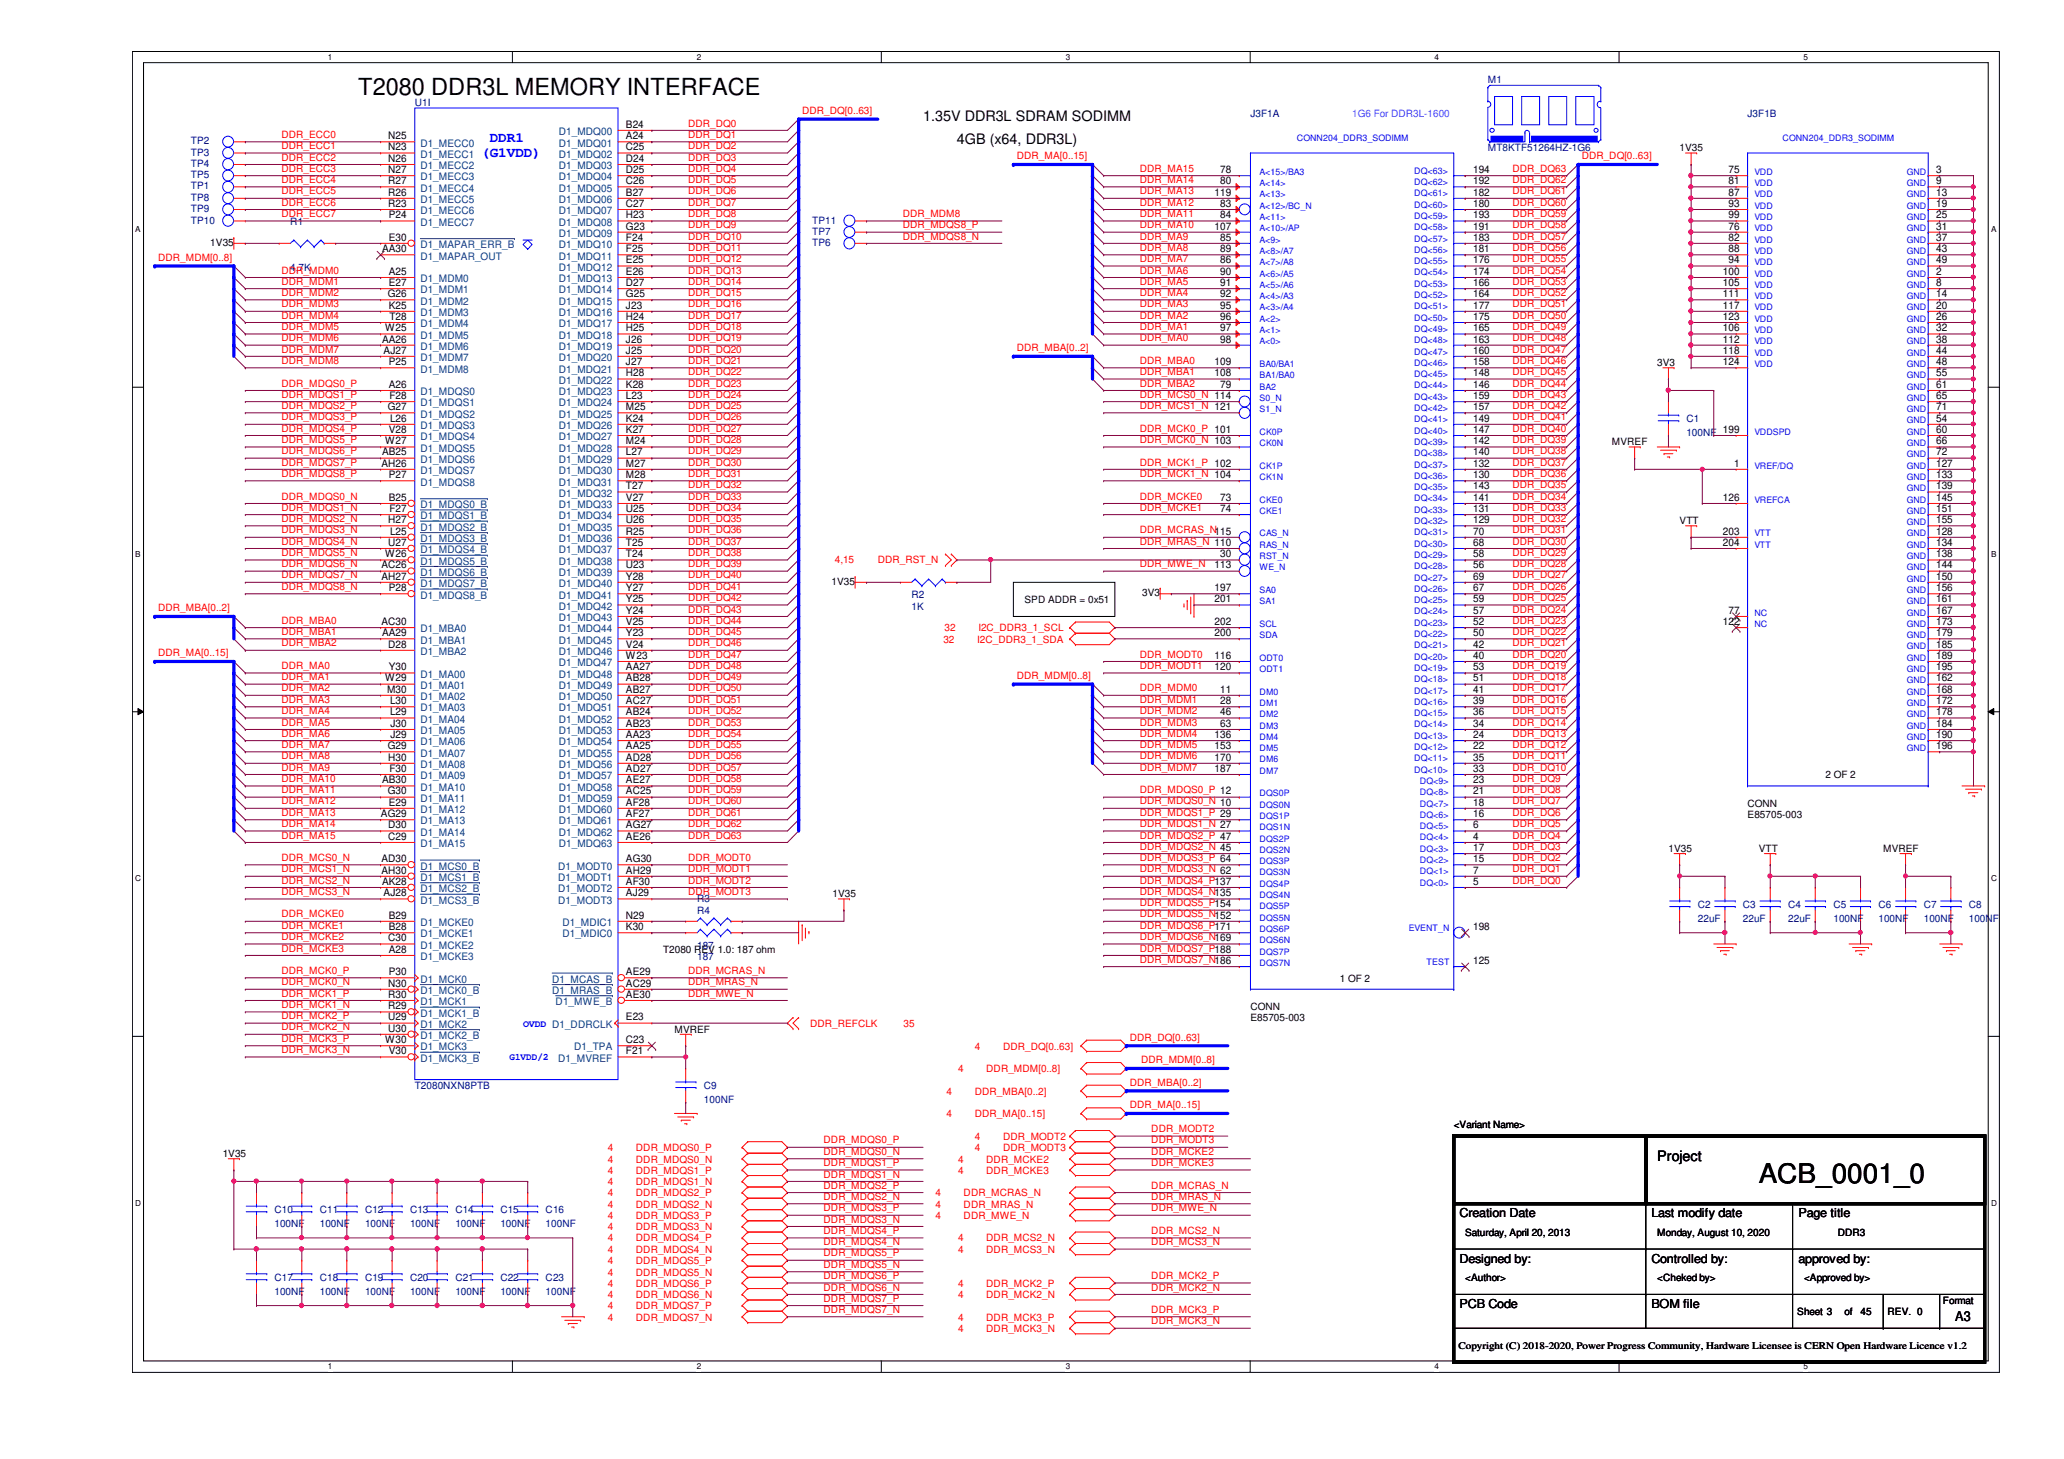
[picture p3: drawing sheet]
<svg xmlns="http://www.w3.org/2000/svg" width="297mm" height="210mm" viewBox="0 0 297 210" stroke-linecap="round" stroke-linejoin="round" font-family="sans-serif">
<defs><g id="words">
<text font-size="3.9" x="253.1" y="170.2">ACB_0001_0</text>
<text font-size="3.4" x="51.6" y="13.7">T2080 DDR3L MEMORY INTERFACE</text>
<g font-size="2.1">
<text x="132.8" y="17.4">1.35V DDR3L SDRAM SODIMM</text>
<text x="137.7" y="20.7">4GB (x64, DDR3L)</text>
<text x="238.5" y="167">Project</text>
</g>
<g font-size="2.1" fill="#00f">
<text x="69.3" y="22.5">(G1VDD)</text>
<text x="70.5" y="20.4">DDR1</text>
</g>
<text font-size="1.9" x="281.4" y="190.1">A3</text>
<g font-size="1.8">
<text x="210.1" y="175.1">Creation Date</text>
<text x="237.7" y="175.1">Last modify date</text>
<text x="258.8" y="175.1">Page title</text>
<text x="210.1" y="181.7">Designed by:</text>
<text x="237.7" y="181.7">Controlled by:</text>
<text x="258.8" y="181.7">approved by:</text>
<text x="210.1" y="188.1">PCB Code</text>
<text x="237.7" y="188.1">BOM file</text>
</g>
<g font-size="1.5">
<text x="55.9" y="20">N25</text>
<text x="55.9" y="21.6">N23</text>
<text x="55.9" y="23.3">N26</text>
<text x="90.1" y="18.4">B24</text>
<text x="90.1" y="20">A24</text>
<text x="90.1" y="21.6">C25</text>
<text x="90.1" y="23.3">D24</text>
<text x="55.9" y="24.9">N27</text>
<text x="55.9" y="26.5">R27</text>
<text x="55.9" y="28.2">R26</text>
<text x="55.9" y="29.8">R23</text>
<text x="90.1" y="24.9">D25</text>
<text x="90.1" y="26.5">C26</text>
<text x="90.1" y="28.2">B27</text>
<text x="90.1" y="29.8">C27</text>
<text x="174.8" y="28.2">119</text>
<text x="175.6" y="24.9">78</text>
<text x="175.6" y="26.5">80</text>
<text x="175.6" y="29.8">83</text>
<text x="212" y="29.8">180</text>
<text x="212" y="28.2">182</text>
<text x="212" y="26.5">192</text>
<text x="212" y="24.9">194</text>
<text x="248.8" y="24.9">75</text>
<text x="248.8" y="26.5">81</text>
<text x="248.8" y="28.2">87</text>
<text x="248.8" y="29.8">93</text>
<text x="278.6" y="24.9">3</text>
<text x="278.6" y="26.5">9</text>
<text x="278.6" y="28.2">13</text>
<text x="278.6" y="29.8">19</text>
<text x="56" y="31.4">P24</text>
<text x="56" y="34.6">E30</text>
<text x="90.1" y="31.4">H23</text>
<text x="90.1" y="33">G23</text>
<text x="90.1" y="34.6">F24</text>
<text x="174.8" y="33">107</text>
<text x="175.6" y="31.4">84</text>
<text x="175.6" y="34.6">85</text>
<text x="212" y="34.6">183</text>
<text x="212" y="33">191</text>
<text x="212" y="31.4">193</text>
<text x="248.8" y="33">76</text>
<text x="248.8" y="34.6">82</text>
<text x="248.8" y="31.4">99</text>
<text x="278.6" y="31.4">25</text>
<text x="278.6" y="33">31</text>
<text x="278.6" y="34.6">37</text>
<text x="55" y="36.3">AA30</text>
<text x="56" y="39.5">A25</text>
<text x="56" y="41.1">E27</text>
<text x="90.1" y="36.3">F25</text>
<text x="90.1" y="37.9">E25</text>
<text x="90.1" y="39.5">E26</text>
<text x="90.1" y="41.1">D27</text>
<text x="175.6" y="37.9">86</text>
<text x="175.6" y="36.3">89</text>
<text x="175.6" y="39.5">90</text>
<text x="175.6" y="41.1">91</text>
<text x="212" y="41.1">166</text>
<text x="212" y="39.5">174</text>
<text x="212" y="37.9">176</text>
<text x="212" y="36.3">181</text>
<text x="247.9" y="39.5">100</text>
<text x="247.9" y="41.1">105</text>
<text x="248.8" y="36.3">88</text>
<text x="248.8" y="37.9">94</text>
<text x="278.6" y="39.5">2</text>
<text x="278.6" y="41.1">8</text>
<text x="278.6" y="36.3">43</text>
<text x="278.6" y="37.9">49</text>
<text x="55.4" y="47.7">W25</text>
<text x="55.8" y="42.8">G26</text>
<text x="56" y="44.4">K25</text>
<text x="56" y="46">T28</text>
<text x="90.1" y="42.8">G25</text>
<text x="90.1" y="44.4">J23</text>
<text x="90.1" y="46">H24</text>
<text x="90.1" y="47.7">H25</text>
<text x="175.6" y="42.8">92</text>
<text x="175.6" y="44.4">95</text>
<text x="175.6" y="46">96</text>
<text x="175.6" y="47.7">97</text>
<text x="212" y="42.8">164</text>
<text x="212" y="47.7">165</text>
<text x="212" y="46">175</text>
<text x="212" y="44.4">177</text>
<text x="247.9" y="47.7">106</text>
<text x="247.9" y="42.8">111</text>
<text x="247.9" y="44.4">117</text>
<text x="247.9" y="46">123</text>
<text x="278.6" y="42.8">14</text>
<text x="278.6" y="44.4">20</text>
<text x="278.6" y="46">26</text>
<text x="278.6" y="47.7">32</text>
<text x="55" y="49.3">AA26</text>
<text x="55.2" y="50.9">AJ27</text>
<text x="56" y="52.5">P25</text>
<text x="90.1" y="49.3">J26</text>
<text x="90.1" y="50.9">J25</text>
<text x="90.1" y="52.5">J27</text>
<text x="174.8" y="52.5">109</text>
<text x="175.6" y="49.3">98</text>
<text x="212" y="52.5">158</text>
<text x="212" y="50.9">160</text>
<text x="212" y="49.3">163</text>
<text x="247.9" y="49.3">112</text>
<text x="247.9" y="50.9">118</text>
<text x="247.9" y="52.5">124</text>
<text x="278.6" y="49.3">38</text>
<text x="278.6" y="50.9">44</text>
<text x="278.6" y="52.5">48</text>
<text x="55.8" y="59">G27</text>
<text x="56" y="55.8">A26</text>
<text x="56" y="57.4">F28</text>
<text x="90.1" y="54.1">H28</text>
<text x="90.1" y="55.8">K28</text>
<text x="90.1" y="57.4">L23</text>
<text x="90.1" y="59">M25</text>
<text x="174.8" y="54.1">108</text>
<text x="175.6" y="55.8">79</text>
<text x="212" y="55.8">146</text>
<text x="212" y="54.1">148</text>
<text x="212" y="59">157</text>
<text x="212" y="57.4">159</text>
<text x="278.6" y="54.1">55</text>
<text x="278.6" y="55.8">61</text>
<text x="278.6" y="57.4">65</text>
<text x="278.6" y="59">71</text>
<text x="55" y="65.5">AB25</text>
<text x="55.4" y="63.9">W27</text>
<text x="56" y="62.3">V28</text>
<text x="56.1" y="60.7">L26</text>
<text x="90.1" y="60.7">K24</text>
<text x="90.1" y="62.3">K27</text>
<text x="90.1" y="63.9">M24</text>
<text x="90.1" y="65.5">L27</text>
<text x="212" y="65.5">140</text>
<text x="212" y="63.9">142</text>
<text x="212" y="62.3">147</text>
<text x="212" y="60.7">149</text>
<text x="247.9" y="62.3">199</text>
<text x="278.6" y="60.7">54</text>
<text x="278.6" y="62.3">60</text>
<text x="278.6" y="63.9">66</text>
<text x="278.6" y="65.5">72</text>
<text x="54.9" y="67.1">AH26</text>
<text x="56" y="68.8">P27</text>
<text x="90.1" y="67.1">M27</text>
<text x="90.1" y="68.8">M28</text>
<text x="90.1" y="70.4">T27</text>
<text x="212" y="68.8">130</text>
<text x="212" y="67.1">132</text>
<text x="212" y="70.4">143</text>
<text x="249.6" y="67.1">1</text>
<text x="278.6" y="67.1">127</text>
<text x="278.6" y="68.8">133</text>
<text x="278.6" y="70.4">139</text>
<text x="55.9" y="75.3">H27</text>
<text x="56" y="72.1">B25</text>
<text x="56" y="73.7">F27</text>
<text x="56.1" y="76.9">L25</text>
<text x="90.1" y="72.1">V27</text>
<text x="90.1" y="73.7">U25</text>
<text x="90.1" y="75.3">U26</text>
<text x="90.1" y="76.9">R25</text>
<text x="175.6" y="72.1">73</text>
<text x="175.6" y="73.7">74</text>
<text x="212" y="76.9">70</text>
<text x="212" y="75.3">129</text>
<text x="212" y="73.7">131</text>
<text x="212" y="72.1">141</text>
<text x="247.9" y="72.1">126</text>
<text x="247.9" y="76.9">203</text>
<text x="278.6" y="76.9">128</text>
<text x="278.6" y="72.1">145</text>
<text x="278.6" y="73.7">151</text>
<text x="278.6" y="75.3">155</text>
<text x="54.9" y="81.8">AC26</text>
<text x="54.9" y="83.4">AH27</text>
<text x="55.4" y="80.2">W26</text>
<text x="55.9" y="78.5">U27</text>
<text x="90.1" y="78.5">T25</text>
<text x="90.1" y="80.2">T24</text>
<text x="90.1" y="81.8">U23</text>
<text x="90.1" y="83.4">Y28</text>
<text x="174.8" y="81.8">113</text>
<text x="175.6" y="80.2">30</text>
<text x="212" y="81.8">56</text>
<text x="212" y="80.2">58</text>
<text x="212" y="78.5">68</text>
<text x="212" y="83.4">69</text>
<text x="247.9" y="78.5">204</text>
<text x="278.6" y="78.5">134</text>
<text x="278.6" y="80.2">138</text>
<text x="278.6" y="81.8">144</text>
<text x="278.6" y="83.4">150</text>
<text x="54.9" y="89.9">AC30</text>
<text x="56" y="85">P28</text>
<text x="90.1" y="85">Y27</text>
<text x="90.1" y="86.7">Y25</text>
<text x="90.1" y="88.3">Y24</text>
<text x="90.1" y="89.9">V25</text>
<text x="174.8" y="85">197</text>
<text x="174.8" y="86.7">201</text>
<text x="174.8" y="89.9">202</text>
<text x="212" y="89.9">52</text>
<text x="212" y="88.3">57</text>
<text x="212" y="86.7">59</text>
<text x="212" y="85">67</text>
<text x="247.9" y="89.9">122</text>
<text x="248.8" y="88.3">77</text>
<text x="278.6" y="85">156</text>
<text x="278.6" y="86.7">161</text>
<text x="278.6" y="88.3">167</text>
<text x="278.6" y="89.9">173</text>
<text x="55" y="91.5">AA29</text>
<text x="55.9" y="93.2">D28</text>
<text x="90.1" y="91.5">Y23</text>
<text x="90.1" y="93.2">V24</text>
<text x="90.1" y="94.8">W23</text>
<text x="174.8" y="94.8">116</text>
<text x="174.8" y="91.5">200</text>
<text x="212" y="94.8">40</text>
<text x="212" y="93.2">42</text>
<text x="212" y="91.5">50</text>
<text x="278.6" y="91.5">179</text>
<text x="278.6" y="93.2">185</text>
<text x="278.6" y="94.8">189</text>
<text x="55.4" y="98">W29</text>
<text x="55.7" y="99.7">M30</text>
<text x="56" y="96.4">Y30</text>
<text x="56.1" y="101.3">L30</text>
<text x="90.1" y="96.4">AA27</text>
<text x="90.1" y="98">AB28</text>
<text x="90.1" y="99.7">AB27</text>
<text x="90.1" y="101.3">AC27</text>
<text x="174.8" y="96.4">120</text>
<text x="175.6" y="99.7">11</text>
<text x="175.6" y="101.3">28</text>
<text x="212" y="101.3">39</text>
<text x="212" y="99.7">41</text>
<text x="212" y="98">51</text>
<text x="212" y="96.4">53</text>
<text x="278.6" y="98">162</text>
<text x="278.6" y="99.7">168</text>
<text x="278.6" y="101.3">172</text>
<text x="278.6" y="96.4">195</text>
<text x="55.8" y="107.8">G29</text>
<text x="56.1" y="102.9">L29</text>
<text x="56.2" y="104.6">J30</text>
<text x="56.2" y="106.2">J29</text>
<text x="90.1" y="102.9">AB24</text>
<text x="90.1" y="104.6">AB23</text>
<text x="90.1" y="106.2">AA23</text>
<text x="90.1" y="107.8">AA25</text>
<text x="174.8" y="106.2">136</text>
<text x="174.8" y="107.8">153</text>
<text x="175.6" y="102.9">46</text>
<text x="175.6" y="104.6">63</text>
<text x="212" y="107.8">22</text>
<text x="212" y="106.2">24</text>
<text x="212" y="104.6">34</text>
<text x="212" y="102.9">36</text>
<text x="278.6" y="102.9">178</text>
<text x="278.6" y="104.6">184</text>
<text x="278.6" y="106.2">190</text>
<text x="278.6" y="107.8">196</text>
<text x="55" y="112.7">AB30</text>
<text x="55.9" y="109.4">H30</text>
<text x="56" y="111">F30</text>
<text x="90.1" y="109.4">AD28</text>
<text x="90.1" y="111">AD27</text>
<text x="90.1" y="112.7">AE27</text>
<text x="174.8" y="109.4">170</text>
<text x="174.8" y="111">187</text>
<text x="212" y="112.7">23</text>
<text x="212" y="111">33</text>
<text x="212" y="109.4">35</text>
<text x="54.8" y="117.6">AG29</text>
<text x="55.8" y="114.3">G30</text>
<text x="55.9" y="119.2">D30</text>
<text x="56" y="115.9">E29</text>
<text x="90.1" y="114.3">AC25</text>
<text x="90.1" y="115.9">AF28</text>
<text x="90.1" y="117.6">AF27</text>
<text x="90.1" y="119.2">AG27</text>
<text x="212" y="119.2">6</text>
<text x="212" y="117.6">16</text>
<text x="212" y="115.9">18</text>
<text x="212" y="114.3">21</text>
<text x="54.9" y="124">AD30</text>
<text x="54.9" y="125.7">AH30</text>
<text x="55.9" y="120.8">C29</text>
<text x="90.1" y="120.8">AE26</text>
<text x="90.1" y="124">AG30</text>
<text x="90.1" y="125.7">AH29</text>
<text x="212" y="120.8">4</text>
<text x="212" y="125.7">7</text>
<text x="212" y="124">15</text>
<text x="212" y="122.4">17</text>
<text x="55" y="127.3">AK28</text>
<text x="55.2" y="128.9">AJ28</text>
<text x="90.1" y="127.3">AF30</text>
<text x="90.1" y="128.9">AJ29</text>
<text x="212" y="127.3">5</text>
<text x="55.9" y="135.4">C30</text>
<text x="56" y="132.2">B29</text>
<text x="56" y="133.8">B28</text>
<text x="56" y="137.1">A28</text>
<text x="90.1" y="133.8">K30</text>
<text x="90.1" y="132.2">N29</text>
<text x="212" y="133.8">198</text>
<text x="55.9" y="143.6">R30</text>
<text x="55.9" y="141.9">N30</text>
<text x="56" y="140.3">P30</text>
<text x="90.1" y="140.3">AE29</text>
<text x="90.1" y="141.9">AC29</text>
<text x="90.1" y="143.6">AE30</text>
<text x="212" y="138.7">125</text>
<text x="55.9" y="146.8">U29</text>
<text x="55.9" y="145.2">R29</text>
<text x="55.9" y="148.4">U30</text>
<text x="90.1" y="146.8">E23</text>
<text x="55.4" y="150.1">W30</text>
<text x="56" y="151.7">V30</text>
<text x="90.1" y="151.7">F21</text>
<text x="90.1" y="150.1">C23</text>
</g>
<g font-size="1.5" fill="#004080">
<text x="60.5" y="21.1">D1_MECC0</text>
<text x="60.5" y="22.7">D1_MECC1</text>
<text x="80.4" y="19.4">D1_MDQ00</text>
<text x="80.4" y="21.1">D1_MDQ01</text>
<text x="80.4" y="22.7">D1_MDQ02</text>
<text x="60.5" y="24.3">D1_MECC2</text>
<text x="60.5" y="25.9">D1_MECC3</text>
<text x="60.5" y="27.6">D1_MECC4</text>
<text x="60.5" y="29.2">D1_MECC5</text>
<text x="80.4" y="24.3">D1_MDQ03</text>
<text x="80.4" y="25.9">D1_MDQ04</text>
<text x="80.4" y="27.6">D1_MDQ05</text>
<text x="80.4" y="29.2">D1_MDQ06</text>
<text x="60.5" y="30.8">D1_MECC6</text>
<text x="60.5" y="32.5">D1_MECC7</text>
<text x="60.5" y="35.7">D1_MAPAR_ERR_B</text>
<text x="80.4" y="30.8">D1_MDQ07</text>
<text x="80.4" y="32.5">D1_MDQ08</text>
<text x="80.4" y="34.1">D1_MDQ09</text>
<text x="80.4" y="35.7">D1_MDQ10</text>
<text x="60.5" y="37.3">D1_MAPAR_OUT</text>
<text x="60.5" y="40.6">D1_MDM0</text>
<text x="80.4" y="37.3">D1_MDQ11</text>
<text x="80.4" y="38.9">D1_MDQ12</text>
<text x="80.4" y="40.6">D1_MDQ13</text>
<text x="60.5" y="42.2">D1_MDM1</text>
<text x="60.5" y="43.8">D1_MDM2</text>
<text x="60.5" y="45.5">D1_MDM3</text>
<text x="60.5" y="47.1">D1_MDM4</text>
<text x="80.4" y="42.2">D1_MDQ14</text>
<text x="80.4" y="43.8">D1_MDQ15</text>
<text x="80.4" y="45.5">D1_MDQ16</text>
<text x="80.4" y="47.1">D1_MDQ17</text>
<text x="60.5" y="48.7">D1_MDM5</text>
<text x="60.5" y="50.3">D1_MDM6</text>
<text x="60.5" y="51.9">D1_MDM7</text>
<text x="60.5" y="53.6">D1_MDM8</text>
<text x="80.4" y="48.7">D1_MDQ18</text>
<text x="80.4" y="50.3">D1_MDQ19</text>
<text x="80.4" y="51.9">D1_MDQ20</text>
<text x="80.4" y="53.6">D1_MDQ21</text>
<text x="60.5" y="56.9">D1_MDQS0</text>
<text x="60.5" y="58.5">D1_MDQS1</text>
<text x="80.4" y="55.2">D1_MDQ22</text>
<text x="80.4" y="56.9">D1_MDQ23</text>
<text x="80.4" y="58.5">D1_MDQ24</text>
<text x="60.5" y="60.1">D1_MDQS2</text>
<text x="60.5" y="61.7">D1_MDQS3</text>
<text x="60.5" y="63.3">D1_MDQS4</text>
<text x="60.5" y="65">D1_MDQS5</text>
<text x="80.4" y="60.1">D1_MDQ25</text>
<text x="80.4" y="61.7">D1_MDQ26</text>
<text x="80.4" y="63.3">D1_MDQ27</text>
<text x="80.4" y="65">D1_MDQ28</text>
<text x="60.5" y="66.6">D1_MDQS6</text>
<text x="60.5" y="68.2">D1_MDQS7</text>
<text x="60.5" y="69.8">D1_MDQS8</text>
<text x="80.4" y="66.6">D1_MDQ29</text>
<text x="80.4" y="68.2">D1_MDQ30</text>
<text x="80.4" y="69.8">D1_MDQ31</text>
<text x="80.4" y="71.5">D1_MDQ32</text>
<text x="60.5" y="73.1">D1_MDQS0_B</text>
<text x="60.5" y="74.7">D1_MDQS1_B</text>
<text x="60.5" y="76.3">D1_MDQS2_B</text>
<text x="60.5" y="78">D1_MDQS3_B</text>
<text x="80.4" y="73.1">D1_MDQ33</text>
<text x="80.4" y="74.7">D1_MDQ34</text>
<text x="80.4" y="76.3">D1_MDQ35</text>
<text x="80.4" y="78">D1_MDQ36</text>
<text x="60.5" y="79.6">D1_MDQS4_B</text>
<text x="60.5" y="81.2">D1_MDQS5_B</text>
<text x="60.5" y="82.8">D1_MDQS6_B</text>
<text x="80.4" y="79.6">D1_MDQ37</text>
<text x="80.4" y="81.2">D1_MDQ38</text>
<text x="80.4" y="82.8">D1_MDQ39</text>
<text x="60.5" y="84.5">D1_MDQS7_B</text>
<text x="60.5" y="86.1">D1_MDQS8_B</text>
<text x="80.4" y="84.5">D1_MDQ40</text>
<text x="80.4" y="86.1">D1_MDQ41</text>
<text x="80.4" y="87.7">D1_MDQ42</text>
<text x="80.4" y="89.4">D1_MDQ43</text>
<text x="60.5" y="91">D1_MBA0</text>
<text x="60.5" y="92.6">D1_MBA1</text>
<text x="60.5" y="94.2">D1_MBA2</text>
<text x="80.4" y="91">D1_MDQ44</text>
<text x="80.4" y="92.6">D1_MDQ45</text>
<text x="80.4" y="94.2">D1_MDQ46</text>
<text x="80.4" y="95.8">D1_MDQ47</text>
<text x="60.5" y="97.5">D1_MA00</text>
<text x="60.5" y="99.1">D1_MA01</text>
<text x="60.5" y="100.7">D1_MA02</text>
<text x="80.4" y="97.5">D1_MDQ48</text>
<text x="80.4" y="99.1">D1_MDQ49</text>
<text x="80.4" y="100.7">D1_MDQ50</text>
<text x="60.5" y="102.4">D1_MA03</text>
<text x="60.5" y="104">D1_MA04</text>
<text x="60.5" y="105.6">D1_MA05</text>
<text x="60.5" y="107.2">D1_MA06</text>
<text x="80.4" y="102.4">D1_MDQ51</text>
<text x="80.4" y="104">D1_MDQ52</text>
<text x="80.4" y="105.6">D1_MDQ53</text>
<text x="80.4" y="107.2">D1_MDQ54</text>
<text x="60.5" y="108.8">D1_MA07</text>
<text x="60.5" y="110.5">D1_MA08</text>
<text x="60.5" y="112.1">D1_MA09</text>
<text x="60.5" y="113.7">D1_MA10</text>
<text x="80.4" y="108.8">D1_MDQ55</text>
<text x="80.4" y="110.5">D1_MDQ56</text>
<text x="80.4" y="112.1">D1_MDQ57</text>
<text x="80.4" y="113.7">D1_MDQ58</text>
<text x="60.5" y="115.4">D1_MA11</text>
<text x="60.5" y="117">D1_MA12</text>
<text x="60.5" y="118.6">D1_MA13</text>
<text x="80.4" y="115.4">D1_MDQ59</text>
<text x="80.4" y="117">D1_MDQ60</text>
<text x="80.4" y="118.6">D1_MDQ61</text>
<text x="60.5" y="120.2">D1_MA14</text>
<text x="60.5" y="121.9">D1_MA15</text>
<text x="60.5" y="125.1">D1_MCS0_B</text>
<text x="80.3" y="125.1">D1_MODT0</text>
<text x="80.4" y="120.2">D1_MDQ62</text>
<text x="80.4" y="121.9">D1_MDQ63</text>
<text x="60.5" y="126.7">D1_MCS1_B</text>
<text x="60.5" y="128.4">D1_MCS2_B</text>
<text x="60.5" y="130">D1_MCS3_B</text>
<text x="80.3" y="126.7">D1_MODT1</text>
<text x="80.3" y="128.4">D1_MODT2</text>
<text x="80.3" y="130">D1_MODT3</text>
<text x="60.5" y="133.2">D1_MCKE0</text>
<text x="60.5" y="134.9">D1_MCKE1</text>
<text x="60.5" y="136.5">D1_MCKE2</text>
<text x="80.9" y="134.9">D1_MDIC0</text>
<text x="80.9" y="133.2">D1_MDIC1</text>
<text x="60.5" y="138.1">D1_MCKE3</text>
<text x="60.5" y="141.4">D1_MCK0</text>
<text x="60.5" y="143">D1_MCK0_B</text>
<text x="79.5" y="141.4">D1_MCAS_B</text>
<text x="79.5" y="143">D1_MRAS_B</text>
<text x="60.5" y="144.6">D1_MCK1</text>
<text x="60.5" y="147.9">D1_MCK2</text>
<text x="60.5" y="146.3">D1_MCK1_B</text>
<text x="60.5" y="149.5">D1_MCK2_B</text>
<text x="80" y="144.6">D1_MWE_B</text>
<text x="60.5" y="151.1">D1_MCK3</text>
<text x="60.5" y="152.7">D1_MCK3_B</text>
<text x="80.3" y="152.7">D1_MVREF</text>
<text x="82.6" y="151.1">D1_TPA</text>
</g>
<g font-size="1.4" fill="#000080">
<text x="214.1" y="12">M1</text>
<text x="59.7" y="15.2">U1I</text>
<text x="180" y="16.9">J3F1A</text>
<text x="251.5" y="16.9">J3F1B</text>
<text x="27.5" y="20.8">TP2</text>
<text x="27.5" y="22.4">TP3</text>
<text x="214.1" y="21.8">MT8KTF51264HZ-1G6</text>
<text x="27.5" y="28.9">TP8</text>
<text x="27.5" y="24">TP4</text>
<text x="27.5" y="25.7">TP5</text>
<text x="27.5" y="27.3">TP1</text>
<text x="27.5" y="30.5">TP9</text>
<text x="27.5" y="32.2">TP10</text>
<text x="41.8" y="32.3">R1</text>
<text x="116.9" y="32.2">TP11</text>
<text x="116.9" y="33.8">TP7</text>
<text x="116.9" y="35.4">TP6</text>
<text x="41.8" y="39">4,7K</text>
<text x="242.7" y="60.7">C1</text>
<text x="242.7" y="62.7">100NF</text>
<text x="131.2" y="86">R2</text>
<text x="131.2" y="87.8">1K</text>
<text x="100.3" y="129.8">R3</text>
<text x="100.3" y="131.5">R4</text>
<text x="244.3" y="130.7">C2</text>
<text x="250.8" y="130.7">C3</text>
<text x="257.3" y="130.7">C4</text>
<text x="263.9" y="130.7">C5</text>
<text x="270.3" y="130.7">C6</text>
<text x="276.9" y="130.7">C7</text>
<text x="283.3" y="130.7">C8</text>
<text x="100.3" y="136.5">187</text>
<text x="244.3" y="132.6">22uF</text>
<text x="250.8" y="132.6">22uF</text>
<text x="257.3" y="132.6">22uF</text>
<text x="263.9" y="132.6">100NF</text>
<text x="270.3" y="132.6">100NF</text>
<text x="276.9" y="132.6">100NF</text>
<text x="283.3" y="132.6">100NF</text>
<text x="100.3" y="138.1">187</text>
<text x="59.7" y="156.7">T2080NXN8PTB</text>
<text x="101.3" y="156.7">C9</text>
<text x="101.3" y="158.6">100NF</text>
<text x="39.5" y="174.5">C10</text>
<text x="39.5" y="176.5">100NF</text>
<text x="46" y="174.5">C11</text>
<text x="46" y="176.5">100NF</text>
<text x="52.5" y="174.5">C12</text>
<text x="52.5" y="176.5">100NF</text>
<text x="59" y="174.5">C13</text>
<text x="59" y="176.5">100NF</text>
<text x="65.5" y="174.5">C14</text>
<text x="65.5" y="176.5">100NF</text>
<text x="72" y="174.5">C15</text>
<text x="72" y="176.5">100NF</text>
<text x="78.5" y="174.5">C16</text>
<text x="78.5" y="176.5">100NF</text>
<text x="39.5" y="184.3">C17</text>
<text x="46" y="184.3">C18</text>
<text x="52.5" y="184.3">C19</text>
<text x="59" y="184.3">C20</text>
<text x="65.5" y="184.3">C21</text>
<text x="72" y="184.3">C22</text>
<text x="78.5" y="184.3">C23</text>
<text x="39.5" y="186.3">100NF</text>
<text x="46" y="186.3">100NF</text>
<text x="52.5" y="186.3">100NF</text>
<text x="59" y="186.3">100NF</text>
<text x="65.5" y="186.3">100NF</text>
<text x="72" y="186.3">100NF</text>
<text x="78.5" y="186.3">100NF</text>
</g>
<g font-size="1.4" fill="#f00">
<text x="115.4" y="16.4">DDR_DQ[0..63]</text>
<text x="40.5" y="19.9">DDR_ECC0</text>
<text x="40.5" y="21.5">DDR_ECC1</text>
<text x="40.5" y="23.1">DDR_ECC2</text>
<text x="99" y="18.2">DDR_DQ0</text>
<text x="99" y="19.9">DDR_DQ1</text>
<text x="99" y="21.5">DDR_DQ2</text>
<text x="99" y="23.1">DDR_DQ3</text>
<text x="146.3" y="22.9">DDR_MA[0..15]</text>
<text x="227.6" y="22.9">DDR_DQ[0..63]</text>
<text x="40.5" y="24.7">DDR_ECC3</text>
<text x="40.5" y="26.3">DDR_ECC4</text>
<text x="40.5" y="28">DDR_ECC5</text>
<text x="40.5" y="29.6">DDR_ECC6</text>
<text x="99" y="24.7">DDR_DQ4</text>
<text x="99" y="26.3">DDR_DQ5</text>
<text x="99" y="28">DDR_DQ6</text>
<text x="99" y="29.6">DDR_DQ7</text>
<text x="164" y="29.6">DDR_MA12</text>
<text x="164" y="28">DDR_MA13</text>
<text x="164" y="26.3">DDR_MA14</text>
<text x="164" y="24.7">DDR_MA15</text>
<text x="217.7" y="26.3">DDR_DQ62</text>
<text x="217.7" y="24.7">DDR_DQ63</text>
<text x="217.7" y="29.6">DDR_DQ60</text>
<text x="217.7" y="28">DDR_DQ61</text>
<text x="40.5" y="31.2">DDR_ECC7</text>
<text x="99" y="31.2">DDR_DQ8</text>
<text x="99" y="32.9">DDR_DQ9</text>
<text x="99" y="34.5">DDR_DQ10</text>
<text x="129.9" y="31.2">DDR_MDM8</text>
<text x="129.9" y="32.9">DDR_MDQS8_P</text>
<text x="129.9" y="34.5">DDR_MDQS8_N</text>
<text x="164" y="34.5">DDR_MA9</text>
<text x="164" y="32.9">DDR_MA10</text>
<text x="164" y="31.2">DDR_MA11</text>
<text x="217.7" y="32.9">DDR_DQ58</text>
<text x="217.7" y="31.2">DDR_DQ59</text>
<text x="217.7" y="34.5">DDR_DQ57</text>
<text x="22.8" y="37.5">DDR_MDM[0..8]</text>
<text x="40.5" y="39.4">DDR_MDM0</text>
<text x="40.5" y="41">DDR_MDM1</text>
<text x="99" y="36.1">DDR_DQ11</text>
<text x="99" y="37.7">DDR_DQ12</text>
<text x="99" y="39.4">DDR_DQ13</text>
<text x="99" y="41">DDR_DQ14</text>
<text x="164" y="41">DDR_MA5</text>
<text x="164" y="39.4">DDR_MA6</text>
<text x="164" y="37.7">DDR_MA7</text>
<text x="164" y="36.1">DDR_MA8</text>
<text x="217.7" y="36.1">DDR_DQ56</text>
<text x="217.7" y="39.4">DDR_DQ54</text>
<text x="217.7" y="37.7">DDR_DQ55</text>
<text x="217.7" y="41">DDR_DQ53</text>
<text x="40.5" y="42.6">DDR_MDM2</text>
<text x="40.5" y="44.2">DDR_MDM3</text>
<text x="40.5" y="45.8">DDR_MDM4</text>
<text x="40.5" y="47.5">DDR_MDM5</text>
<text x="99" y="42.6">DDR_DQ15</text>
<text x="99" y="44.2">DDR_DQ16</text>
<text x="99" y="45.8">DDR_DQ17</text>
<text x="99" y="47.5">DDR_DQ18</text>
<text x="164" y="47.5">DDR_MA1</text>
<text x="164" y="45.8">DDR_MA2</text>
<text x="164" y="44.2">DDR_MA3</text>
<text x="164" y="42.6">DDR_MA4</text>
<text x="217.7" y="42.6">DDR_DQ52</text>
<text x="217.7" y="45.8">DDR_DQ50</text>
<text x="217.7" y="44.2">DDR_DQ51</text>
<text x="217.7" y="47.5">DDR_DQ49</text>
<text x="40.5" y="49.1">DDR_MDM6</text>
<text x="40.5" y="50.7">DDR_MDM7</text>
<text x="40.5" y="52.4">DDR_MDM8</text>
<text x="99" y="49.1">DDR_DQ19</text>
<text x="99" y="50.7">DDR_DQ20</text>
<text x="99" y="52.4">DDR_DQ21</text>
<text x="99" y="54">DDR_DQ22</text>
<text x="146.3" y="50.5">DDR_MBA[0..2]</text>
<text x="164" y="52.4">DDR_MBA0</text>
<text x="164" y="54">DDR_MBA1</text>
<text x="164" y="49.1">DDR_MA0</text>
<text x="217.7" y="49.1">DDR_DQ48</text>
<text x="217.7" y="52.4">DDR_DQ46</text>
<text x="217.7" y="50.7">DDR_DQ47</text>
<text x="217.7" y="54">DDR_DQ45</text>
<text x="40.5" y="55.6">DDR_MDQS0_P</text>
<text x="40.5" y="57.2">DDR_MDQS1_P</text>
<text x="40.5" y="58.8">DDR_MDQS2_P</text>
<text x="99" y="55.6">DDR_DQ23</text>
<text x="99" y="57.2">DDR_DQ24</text>
<text x="99" y="58.8">DDR_DQ25</text>
<text x="164" y="55.6">DDR_MBA2</text>
<text x="164" y="57.2">DDR_MCS0_N 114</text>
<text x="164" y="58.8">DDR_MCS1_N 121</text>
<text x="217.7" y="55.6">DDR_DQ44</text>
<text x="217.7" y="58.8">DDR_DQ42</text>
<text x="217.7" y="57.2">DDR_DQ43</text>
<text x="40.5" y="60.5">DDR_MDQS3_P</text>
<text x="40.5" y="63.8">DDR_MDQS5_P</text>
<text x="40.5" y="62.1">DDR_MDQS4_P</text>
<text x="40.5" y="65.4">DDR_MDQS6_P</text>
<text x="99" y="60.5">DDR_DQ26</text>
<text x="99" y="62.1">DDR_DQ27</text>
<text x="99" y="63.8">DDR_DQ28</text>
<text x="99" y="65.4">DDR_DQ29</text>
<text x="164" y="62.1">DDR_MCK0_P 101</text>
<text x="164" y="63.8">DDR_MCK0_N 103</text>
<text x="217.7" y="62.1">DDR_DQ40</text>
<text x="217.7" y="60.5">DDR_DQ41</text>
<text x="217.7" y="65.4">DDR_DQ38</text>
<text x="217.7" y="63.8">DDR_DQ39</text>
<text x="40.5" y="67">DDR_MDQS7_P</text>
<text x="40.5" y="68.6">DDR_MDQS8_P</text>
<text x="40.5" y="71.9">DDR_MDQS0_N</text>
<text x="99" y="67">DDR_DQ30</text>
<text x="99" y="68.6">DDR_DQ31</text>
<text x="99" y="70.2">DDR_DQ32</text>
<text x="99" y="71.9">DDR_DQ33</text>
<text x="164" y="67">DDR_MCK1_P 102</text>
<text x="164" y="68.6">DDR_MCK1_N 104</text>
<text x="164" y="71.9">DDR_MCKE0</text>
<text x="217.7" y="68.6">DDR_DQ36</text>
<text x="217.7" y="67">DDR_DQ37</text>
<text x="217.7" y="71.9">DDR_DQ34</text>
<text x="217.7" y="70.2">DDR_DQ35</text>
<text x="40.5" y="73.5">DDR_MDQS1_N</text>
<text x="40.5" y="75.1">DDR_MDQS2_N</text>
<text x="40.5" y="76.7">DDR_MDQS3_N</text>
<text x="99" y="73.5">DDR_DQ34</text>
<text x="99" y="75.1">DDR_DQ35</text>
<text x="99" y="76.7">DDR_DQ36</text>
<text x="164" y="76.7">DDR_MCRAS_N115</text>
<text x="164" y="73.5">DDR_MCKE1</text>
<text x="217.7" y="75.1">DDR_DQ32</text>
<text x="217.7" y="73.5">DDR_DQ33</text>
<text x="217.7" y="76.7">DDR_DQ31</text>
<text x="40.5" y="80">DDR_MDQS5_N</text>
<text x="40.5" y="83.2">DDR_MDQS7_N</text>
<text x="40.5" y="81.6">DDR_MDQS6_N</text>
<text x="40.5" y="78.4">DDR_MDQS4_N</text>
<text x="99" y="78.4">DDR_DQ37</text>
<text x="99" y="80">DDR_DQ38</text>
<text x="99" y="81.6">DDR_DQ39</text>
<text x="99" y="83.2">DDR_DQ40</text>
<text x="120.1" y="81.1">4,15</text>
<text x="126.3" y="81.1">DDR_RST_N</text>
<text x="164" y="78.4">DDR_MRAS_N 110</text>
<text x="164" y="81.6">DDR_MWE_N</text>
<text x="217.7" y="78.4">DDR_DQ30</text>
<text x="217.7" y="81.6">DDR_DQ28</text>
<text x="217.7" y="80">DDR_DQ29</text>
<text x="217.7" y="83.2">DDR_DQ27</text>
<text x="22.8" y="88">DDR_MBA[0..2]</text>
<text x="40.5" y="84.9">DDR_MDQS8_N</text>
<text x="40.5" y="89.7">DDR_MBA0</text>
<text x="99" y="84.9">DDR_DQ41</text>
<text x="99" y="86.5">DDR_DQ42</text>
<text x="99" y="88.1">DDR_DQ43</text>
<text x="99" y="89.7">DDR_DQ44</text>
<text x="217.7" y="84.9">DDR_DQ26</text>
<text x="217.7" y="88.1">DDR_DQ24</text>
<text x="217.7" y="86.5">DDR_DQ25</text>
<text x="217.7" y="89.7">DDR_DQ23</text>
<text x="22.8" y="94.4">DDR_MA[0..15]</text>
<text x="40.5" y="91.4">DDR_MBA1</text>
<text x="40.5" y="93">DDR_MBA2</text>
<text x="99" y="91.4">DDR_DQ45</text>
<text x="99" y="93">DDR_DQ46</text>
<text x="99" y="94.6">DDR_DQ47</text>
<text x="135.8" y="92.5">32</text>
<text x="135.9" y="90.8">32</text>
<text x="140.6" y="92.5">I2C_DDR3_1_SDA</text>
<text x="140.8" y="90.8">I2C_DDR3_1_SCL</text>
<text x="164" y="94.6">DDR_MODT0</text>
<text x="217.7" y="91.4">DDR_DQ22</text>
<text x="217.7" y="94.6">DDR_DQ20</text>
<text x="217.7" y="93">DDR_DQ21</text>
<text x="40.5" y="96.3">DDR_MA0</text>
<text x="40.5" y="97.9">DDR_MA1</text>
<text x="40.5" y="99.5">DDR_MA2</text>
<text x="40.5" y="101.1">DDR_MA3</text>
<text x="99" y="96.3">DDR_DQ48</text>
<text x="99" y="97.9">DDR_DQ49</text>
<text x="99" y="99.5">DDR_DQ50</text>
<text x="99" y="101.1">DDR_DQ51</text>
<text x="146.3" y="97.7">DDR_MDM[0..8]</text>
<text x="164" y="99.5">DDR_MDM0</text>
<text x="164" y="101.1">DDR_MDM1</text>
<text x="164" y="96.3">DDR_MODT1</text>
<text x="217.7" y="97.9">DDR_DQ18</text>
<text x="217.7" y="96.3">DDR_DQ19</text>
<text x="217.7" y="101.1">DDR_DQ16</text>
<text x="217.7" y="99.5">DDR_DQ17</text>
<text x="40.5" y="102.7">DDR_MA4</text>
<text x="40.5" y="104.4">DDR_MA5</text>
<text x="40.5" y="106">DDR_MA6</text>
<text x="40.5" y="107.6">DDR_MA7</text>
<text x="99" y="102.7">DDR_DQ52</text>
<text x="99" y="104.4">DDR_DQ53</text>
<text x="99" y="106">DDR_DQ54</text>
<text x="99" y="107.6">DDR_DQ55</text>
<text x="164" y="102.7">DDR_MDM2</text>
<text x="164" y="104.4">DDR_MDM3</text>
<text x="164" y="106">DDR_MDM4</text>
<text x="164" y="107.6">DDR_MDM5</text>
<text x="217.7" y="104.4">DDR_DQ14</text>
<text x="217.7" y="102.7">DDR_DQ15</text>
<text x="217.7" y="107.6">DDR_DQ12</text>
<text x="217.7" y="106">DDR_DQ13</text>
<text x="40.5" y="109.3">DDR_MA8</text>
<text x="40.5" y="110.9">DDR_MA9</text>
<text x="40.5" y="112.5">DDR_MA10</text>
<text x="99" y="109.3">DDR_DQ56</text>
<text x="99" y="110.9">DDR_DQ57</text>
<text x="99" y="112.5">DDR_DQ58</text>
<text x="164" y="109.3">DDR_MDM6</text>
<text x="164" y="110.9">DDR_MDM7</text>
<text x="217.7" y="110.9">DDR_DQ10</text>
<text x="217.7" y="109.3">DDR_DQ11</text>
<text x="217.7" y="112.5">DDR_DQ9</text>
<text x="40.5" y="114.1">DDR_MA11</text>
<text x="40.5" y="115.7">DDR_MA12</text>
<text x="40.5" y="117.4">DDR_MA13</text>
<text x="40.5" y="119">DDR_MA14</text>
<text x="99" y="114.1">DDR_DQ59</text>
<text x="99" y="115.7">DDR_DQ60</text>
<text x="99" y="117.4">DDR_DQ61</text>
<text x="99" y="119">DDR_DQ62</text>
<text x="164" y="114.1">DDR_MDQS0_P 12</text>
<text x="164" y="117.4">DDR_MDQS1_P 29</text>
<text x="164" y="115.7">DDR_MDQS0_N 10</text>
<text x="164" y="119">DDR_MDQS1_N 27</text>
<text x="217.7" y="114.1">DDR_DQ8</text>
<text x="217.7" y="117.4">DDR_DQ6</text>
<text x="217.7" y="115.7">DDR_DQ7</text>
<text x="217.7" y="119">DDR_DQ5</text>
<text x="40.5" y="120.6">DDR_MA15</text>
<text x="40.5" y="123.9">DDR_MCS0_N</text>
<text x="40.5" y="125.5">DDR_MCS1_N</text>
<text x="99" y="123.9">DDR_MODT0</text>
<text x="99" y="125.5">DDR_MODT1</text>
<text x="99" y="120.6">DDR_DQ63</text>
<text x="164" y="120.6">DDR_MDQS2_P 47</text>
<text x="164" y="123.9">DDR_MDQS3_P 64</text>
<text x="164" y="122.3">DDR_MDQS2_N 45</text>
<text x="164" y="125.5">DDR_MDQS3_N 62</text>
<text x="217.7" y="120.6">DDR_DQ4</text>
<text x="217.7" y="123.9">DDR_DQ2</text>
<text x="217.7" y="122.3">DDR_DQ3</text>
<text x="217.7" y="125.5">DDR_DQ1</text>
<text x="40.5" y="132">DDR_MCKE0</text>
<text x="40.5" y="127.1">DDR_MCS2_N</text>
<text x="40.5" y="128.8">DDR_MCS3_N</text>
<text x="99" y="127.1">DDR_MODT2</text>
<text x="99" y="128.8">DDR_MODT3</text>
<text x="164" y="130.4">DDR_MDQS5_P154</text>
<text x="164" y="127.1">DDR_MDQS4_P137</text>
<text x="164" y="132">DDR_MDQS5_N152</text>
<text x="164" y="128.8">DDR_MDQS4_N135</text>
<text x="217.7" y="127.1">DDR_DQ0</text>
<text x="40.5" y="133.6">DDR_MCKE1</text>
<text x="40.5" y="135.3">DDR_MCKE2</text>
<text x="40.5" y="136.9">DDR_MCKE3</text>
<text x="164" y="133.6">DDR_MDQS6_P171</text>
<text x="164" y="136.9">DDR_MDQS7_P188</text>
<text x="164" y="135.3">DDR_MDQS6_N169</text>
<text x="40.5" y="143.4">DDR_MCK1_P</text>
<text x="40.5" y="140.1">DDR_MCK0_P</text>
<text x="40.5" y="141.8">DDR_MCK0_N</text>
<text x="99" y="141.8">DDR_MRAS_N</text>
<text x="99" y="140.1">DDR_MCRAS_N</text>
<text x="99" y="143.4">DDR_MWE_N</text>
<text x="164" y="138.5">DDR_MDQS7_N186</text>
<text x="40.5" y="145">DDR_MCK1_N</text>
<text x="40.5" y="146.6">DDR_MCK2_P</text>
<text x="40.5" y="148.3">DDR_MCK2_N</text>
<text x="40.5" y="149.9">DDR_MCK3_P</text>
<text x="116.6" y="147.7">DDR_REFCLK</text>
<text x="130" y="147.7">35</text>
<text x="162.6" y="149.7">DDR_DQ[0..63]</text>
<text x="40.5" y="151.5">DDR_MCK3_N</text>
<text x="137.9" y="154.2">4</text>
<text x="140.3" y="151">4</text>
<text x="141.9" y="154.2">DDR_MDM[0..8]</text>
<text x="144.4" y="151">DDR_DQ[0..63]</text>
<text x="164.2" y="153">DDR_MDM[0..8]</text>
<text x="136.2" y="157.5">4</text>
<text x="136.2" y="160.7">4</text>
<text x="140.3" y="157.5">DDR_MBA[0..2]</text>
<text x="140.3" y="160.7">DDR_MA[0..15]</text>
<text x="162.6" y="156.2">DDR_MBA[0..2]</text>
<text x="162.6" y="159.5">DDR_MA[0..15]</text>
<text x="87.5" y="165.6">4</text>
<text x="87.5" y="167.3">4</text>
<text x="91.5" y="165.6">DDR_MDQS0_P</text>
<text x="91.5" y="167.3">DDR_MDQS0_N</text>
<text x="118.5" y="164.5">DDR_MDQS0_P</text>
<text x="118.5" y="166.2">DDR_MDQS0_N</text>
<text x="118.5" y="167.8">DDR_MDQS1_P</text>
<text x="137.9" y="167.3">4</text>
<text x="140.3" y="164">4</text>
<text x="140.3" y="165.6">4</text>
<text x="141.9" y="167.3">DDR_MCKE2</text>
<text x="144.4" y="164">DDR_MODT2</text>
<text x="144.4" y="165.6">DDR_MODT3</text>
<text x="165.7" y="166.2">DDR_MCKE2</text>
<text x="165.7" y="167.8">DDR_MCKE3</text>
<text x="165.7" y="162.9">DDR_MODT2</text>
<text x="165.7" y="164.5">DDR_MODT3</text>
<text x="87.5" y="168.9">4</text>
<text x="87.5" y="170.5">4</text>
<text x="87.5" y="172.1">4</text>
<text x="87.5" y="173.7">4</text>
<text x="91.5" y="168.9">DDR_MDQS1_P</text>
<text x="91.5" y="170.5">DDR_MDQS1_N</text>
<text x="91.5" y="172.1">DDR_MDQS2_P</text>
<text x="91.5" y="173.7">DDR_MDQS2_N</text>
<text x="118.5" y="169.4">DDR_MDQS1_N</text>
<text x="118.5" y="171">DDR_MDQS2_P</text>
<text x="118.5" y="172.6">DDR_MDQS2_N</text>
<text x="134.6" y="172.1">4</text>
<text x="134.6" y="173.7">4</text>
<text x="137.9" y="168.9">4</text>
<text x="138.7" y="172.1">DDR_MCRAS_N</text>
<text x="138.7" y="173.7">DDR_MRAS_N</text>
<text x="141.9" y="168.9">DDR_MCKE3</text>
<text x="165.7" y="171">DDR_MCRAS_N</text>
<text x="165.7" y="172.6">DDR_MRAS_N</text>
<text x="87.5" y="175.4">4</text>
<text x="87.5" y="177">4</text>
<text x="87.5" y="178.6">4</text>
<text x="91.5" y="175.4">DDR_MDQS3_P</text>
<text x="91.5" y="177">DDR_MDQS3_N</text>
<text x="91.5" y="178.6">DDR_MDQS4_P</text>
<text x="118.5" y="174.3">DDR_MDQS3_P</text>
<text x="118.5" y="175.9">DDR_MDQS3_N</text>
<text x="118.5" y="177.5">DDR_MDQS4_P</text>
<text x="118.5" y="179.2">DDR_MDQS4_N</text>
<text x="134.6" y="175.4">4</text>
<text x="137.9" y="178.6">4</text>
<text x="138.7" y="175.4">DDR_MWE_N</text>
<text x="141.9" y="178.6">DDR_MCS2_N</text>
<text x="165.7" y="177.5">DDR_MCS2_N</text>
<text x="165.7" y="179.2">DDR_MCS3_N</text>
<text x="165.7" y="174.3">DDR_MWE_N</text>
<text x="87.5" y="180.3">4</text>
<text x="87.5" y="181.9">4</text>
<text x="87.5" y="183.5">4</text>
<text x="87.5" y="185.1">4</text>
<text x="91.5" y="180.3">DDR_MDQS4_N</text>
<text x="91.5" y="181.9">DDR_MDQS5_P</text>
<text x="91.5" y="183.5">DDR_MDQS5_N</text>
<text x="91.5" y="185.1">DDR_MDQS6_P</text>
<text x="118.5" y="180.8">DDR_MDQS5_P</text>
<text x="118.5" y="182.4">DDR_MDQS5_N</text>
<text x="118.5" y="184">DDR_MDQS6_P</text>
<text x="118.5" y="185.7">DDR_MDQS6_N</text>
<text x="137.9" y="180.3">4</text>
<text x="137.9" y="185.1">4</text>
<text x="141.9" y="180.3">DDR_MCS3_N</text>
<text x="141.9" y="185.1">DDR_MCK2_P</text>
<text x="165.7" y="184">DDR_MCK2_P</text>
<text x="165.7" y="185.7">DDR_MCK2_N</text>
<text x="87.5" y="186.7">4</text>
<text x="87.5" y="188.4">4</text>
<text x="87.5" y="190">4</text>
<text x="91.5" y="186.7">DDR_MDQS6_N</text>
<text x="91.5" y="188.4">DDR_MDQS7_P</text>
<text x="91.5" y="190">DDR_MDQS7_N</text>
<text x="118.5" y="187.3">DDR_MDQS7_P</text>
<text x="118.5" y="188.9">DDR_MDQS7_N</text>
<text x="137.9" y="186.7">4</text>
<text x="137.9" y="190">4</text>
<text x="137.9" y="191.6">4</text>
<text x="141.9" y="186.7">DDR_MCK2_N</text>
<text x="141.9" y="190">DDR_MCK3_P</text>
<text x="141.9" y="191.6">DDR_MCK3_N</text>
<text x="165.7" y="188.9">DDR_MCK3_P</text>
<text x="165.7" y="190.5">DDR_MCK3_N</text>
</g>
<text font-size="1.4" fill="#8000ff" x="194.6" y="16.9">1G6 For DDR3L-1600</text>
<g font-size="1.4">
<text x="241.7" y="21.8">1V35</text>
<text x="30.3" y="35.4">1V35</text>
<text x="238.5" y="52.6">3V3</text>
<text x="232" y="64">MVREF</text>
<text x="241.7" y="75.4">VTT</text>
<text x="119.7" y="84.2">1V35</text>
<text x="147.4" y="86.8">SPD ADDR = 0x51</text>
<text x="164.4" y="85.8">3V3</text>
<text x="262.7" y="112">2 OF 2</text>
<text x="251.5" y="116">CONN</text>
<text x="251.5" y="117.6">E85705-003</text>
<text x="240.1" y="122.6">1V35</text>
<text x="253.1" y="122.6">VTT</text>
<text x="271" y="122.6">MVREF</text>
<text x="119.8" y="129">1V35</text>
<text x="95.4" y="137.2">T2080 REV 1.0: 187 ohm</text>
<text x="192.8" y="141.2">1 OF 2</text>
<text x="97.1" y="148.5">MVREF</text>
<text x="180" y="145.3">CONN</text>
<text x="180" y="146.9">E85705-003</text>
<text x="32" y="166.4">1V35</text>
<text x="209.2" y="162.3">&lt;Variant Name&gt;</text>
<text x="210.9" y="177.8">Saturday, April 20, 2013</text>
<text x="238.5" y="177.8">Monday, August 10, 2020</text>
<text x="264.5" y="177.8">DDR3</text>
<text x="210.9" y="184.3">&lt;Author&gt;</text>
<text x="238.5" y="184.3">&lt;Cheked by&gt;</text>
<text x="259.6" y="184.3">&lt;Approved by&gt;</text>
<text x="258.7" y="189.2">Sheet 3</text>
<text x="265.5" y="189.2">of</text>
<text x="267.8" y="189.2">45</text>
<text x="271.7" y="189.2">REV. 0</text>
<text x="279.6" y="187.6">Format</text>
<text x="209.9" y="194">Copyright (C) 2018-2020, Power Progress Community, Hardware Licensee is CERN Open Hardware Licence v1.2</text>
</g>
<g font-size="1.4" fill="#00f">
<text x="75.3" y="147.7">OVDD D1_DDRCLK</text>
<text x="73.3" y="152.6">G1VDD/2</text>
</g>
<g font-size="1.3" fill="#00f">
<text x="186.6" y="20.3">CONN204_DDR3_SODIMM</text>
<text x="256.5" y="20.3">CONN204_DDR3_SODIMM</text>
<text x="181.3" y="26.8">A&lt;14&gt;</text>
<text x="181.3" y="28.4">A&lt;13&gt;</text>
<text x="181.3" y="25.1">A&lt;15&gt;/BA3</text>
<text x="203.5" y="25">DQ&lt;63&gt;</text>
<text x="203.5" y="26.6">DQ&lt;62&gt;</text>
<text x="203.5" y="28.2">DQ&lt;61&gt;</text>
<text x="203.5" y="29.9">DQ&lt;60&gt;</text>
<text x="252.5" y="28.4">VDD</text>
<text x="252.5" y="26.8">VDD</text>
<text x="252.5" y="25.1">VDD</text>
<text x="274.4" y="28.4">GND</text>
<text x="274.4" y="26.8">GND</text>
<text x="274.4" y="25.1">GND</text>
<text x="181.3" y="30">A&lt;12&gt;/BC_N</text>
<text x="181.3" y="31.7">A&lt;11&gt;</text>
<text x="181.3" y="33.3">A&lt;10&gt;/AP</text>
<text x="181.3" y="34.9">A&lt;9&gt;</text>
<text x="203.5" y="31.5">DQ&lt;59&gt;</text>
<text x="203.5" y="33.1">DQ&lt;58&gt;</text>
<text x="203.5" y="34.8">DQ&lt;57&gt;</text>
<text x="252.5" y="34.9">VDD</text>
<text x="252.5" y="30">VDD</text>
<text x="252.5" y="31.7">VDD</text>
<text x="252.5" y="33.3">VDD</text>
<text x="274.4" y="33.3">GND</text>
<text x="274.4" y="31.7">GND</text>
<text x="274.4" y="30">GND</text>
<text x="274.4" y="34.9">GND</text>
<text x="181.3" y="36.5">A&lt;8&gt;/A7</text>
<text x="181.3" y="38.1">A&lt;7&gt;/A8</text>
<text x="181.3" y="39.8">A&lt;6&gt;/A5</text>
<text x="181.3" y="41.4">A&lt;5&gt;/A6</text>
<text x="203.5" y="39.6">DQ&lt;54&gt;</text>
<text x="203.5" y="41.2">DQ&lt;53&gt;</text>
<text x="203.5" y="36.4">DQ&lt;56&gt;</text>
<text x="203.5" y="38">DQ&lt;55&gt;</text>
<text x="252.5" y="39.8">VDD</text>
<text x="252.5" y="41.4">VDD</text>
<text x="252.5" y="38.1">VDD</text>
<text x="252.5" y="36.5">VDD</text>
<text x="274.4" y="36.5">GND</text>
<text x="274.4" y="38.1">GND</text>
<text x="274.4" y="41.4">GND</text>
<text x="274.4" y="39.8">GND</text>
<text x="181.3" y="44.7">A&lt;3&gt;/A4</text>
<text x="181.3" y="43.1">A&lt;4&gt;/A3</text>
<text x="181.3" y="46.3">A&lt;2&gt;</text>
<text x="181.3" y="47.9">A&lt;1&gt;</text>
<text x="203.5" y="42.9">DQ&lt;52&gt;</text>
<text x="203.5" y="47.8">DQ&lt;49&gt;</text>
<text x="203.5" y="46.1">DQ&lt;50&gt;</text>
<text x="203.5" y="44.5">DQ&lt;51&gt;</text>
<text x="252.5" y="43.1">VDD</text>
<text x="252.5" y="44.7">VDD</text>
<text x="252.5" y="46.3">VDD</text>
<text x="252.5" y="47.9">VDD</text>
<text x="274.4" y="43.1">GND</text>
<text x="274.4" y="44.7">GND</text>
<text x="274.4" y="46.3">GND</text>
<text x="274.4" y="47.9">GND</text>
<text x="181.3" y="49.5">A&lt;0&gt;</text>
<text x="181.3" y="52.8">BA0/BA1</text>
<text x="203.5" y="49.4">DQ&lt;48&gt;</text>
<text x="203.5" y="51">DQ&lt;47&gt;</text>
<text x="203.5" y="52.6">DQ&lt;46&gt;</text>
<text x="252.5" y="52.8">VDD</text>
<text x="252.5" y="51.2">VDD</text>
<text x="252.5" y="49.5">VDD</text>
<text x="274.4" y="49.5">GND</text>
<text x="274.4" y="51.2">GND</text>
<text x="274.4" y="52.8">GND</text>
<text x="181.3" y="57.7">S0_N</text>
<text x="181.3" y="59.3">S1_N</text>
<text x="181.3" y="54.4">BA1/BA0</text>
<text x="181.3" y="56">BA2</text>
<text x="203.5" y="57.5">DQ&lt;43&gt;</text>
<text x="203.5" y="59.1">DQ&lt;42&gt;</text>
<text x="203.5" y="55.9">DQ&lt;44&gt;</text>
<text x="203.5" y="54.3">DQ&lt;45&gt;</text>
<text x="274.4" y="56">GND</text>
<text x="274.4" y="57.7">GND</text>
<text x="274.4" y="54.4">GND</text>
<text x="274.4" y="59.3">GND</text>
<text x="181.3" y="62.5">CK0P</text>
<text x="181.3" y="64.2">CK0N</text>
<text x="203.5" y="62.4">DQ&lt;40&gt;</text>
<text x="203.5" y="64">DQ&lt;39&gt;</text>
<text x="203.5" y="60.7">DQ&lt;41&gt;</text>
<text x="203.5" y="65.6">DQ&lt;38&gt;</text>
<text x="252.5" y="62.5">VDDSPD</text>
<text x="274.4" y="65.8">GND</text>
<text x="274.4" y="60.9">GND</text>
<text x="274.4" y="62.5">GND</text>
<text x="274.4" y="64.2">GND</text>
<text x="181.3" y="67.4">CK1P</text>
<text x="181.3" y="69">CK1N</text>
<text x="203.5" y="67.3">DQ&lt;37&gt;</text>
<text x="203.5" y="68.9">DQ&lt;36&gt;</text>
<text x="203.5" y="70.5">DQ&lt;35&gt;</text>
<text x="252.5" y="67.4">VREF/DQ</text>
<text x="274.4" y="67.4">GND</text>
<text x="274.4" y="69">GND</text>
<text x="274.4" y="70.7">GND</text>
<text x="181.3" y="73.9">CKE1</text>
<text x="181.3" y="72.3">CKE0</text>
<text x="181.3" y="77.2">CAS_N</text>
<text x="203.5" y="72.1">DQ&lt;34&gt;</text>
<text x="203.5" y="73.7">DQ&lt;33&gt;</text>
<text x="203.5" y="75.4">DQ&lt;32&gt;</text>
<text x="203.5" y="77">DQ&lt;31&gt;</text>
<text x="252.5" y="77.2">VTT</text>
<text x="252.5" y="72.3">VREFCA</text>
<text x="274.4" y="75.6">GND</text>
<text x="274.4" y="77.2">GND</text>
<text x="274.4" y="73.9">GND</text>
<text x="274.4" y="72.3">GND</text>
<text x="181.3" y="78.8">RAS_N</text>
<text x="181.3" y="80.4">RST_N</text>
<text x="181.3" y="82">WE_N</text>
<text x="203.5" y="78.7">DQ&lt;30&gt;</text>
<text x="203.5" y="80.3">DQ&lt;29&gt;</text>
<text x="203.5" y="81.9">DQ&lt;28&gt;</text>
<text x="203.5" y="83.5">DQ&lt;27&gt;</text>
<text x="252.5" y="78.8">VTT</text>
<text x="274.4" y="83.7">GND</text>
<text x="274.4" y="82">GND</text>
<text x="274.4" y="80.4">GND</text>
<text x="274.4" y="78.8">GND</text>
<text x="181.3" y="86.9">SA1</text>
<text x="181.3" y="85.3">SA0</text>
<text x="203.5" y="90">DQ&lt;23&gt;</text>
<text x="203.5" y="88.4">DQ&lt;24&gt;</text>
<text x="203.5" y="85.1">DQ&lt;26&gt;</text>
<text x="203.5" y="86.8">DQ&lt;25&gt;</text>
<text x="252.5" y="88.6">NC</text>
<text x="274.4" y="85.3">GND</text>
<text x="274.4" y="86.9">GND</text>
<text x="274.4" y="88.6">GND</text>
<text x="181.3" y="95">ODT0</text>
<text x="181.3" y="90.2">SCL</text>
<text x="181.3" y="91.8">SDA</text>
<text x="203.5" y="91.7">DQ&lt;22&gt;</text>
<text x="203.5" y="93.3">DQ&lt;21&gt;</text>
<text x="203.5" y="94.9">DQ&lt;20&gt;</text>
<text x="252.5" y="90.2">NC</text>
<text x="274.4" y="95">GND</text>
<text x="274.4" y="93.4">GND</text>
<text x="274.4" y="91.8">GND</text>
<text x="274.4" y="90.2">GND</text>
<text x="181.3" y="96.7">ODT1</text>
<text x="181.3" y="99.9">DM0</text>
<text x="181.3" y="101.6">DM1</text>
<text x="203.5" y="98.1">DQ&lt;18&gt;</text>
<text x="203.5" y="96.5">DQ&lt;19&gt;</text>
<text x="203.5" y="101.4">DQ&lt;16&gt;</text>
<text x="203.5" y="99.8">DQ&lt;17&gt;</text>
<text x="274.4" y="99.9">GND</text>
<text x="274.4" y="98.3">GND</text>
<text x="274.4" y="96.7">GND</text>
<text x="274.4" y="101.6">GND</text>
<text x="181.3" y="103.2">DM2</text>
<text x="181.3" y="104.8">DM3</text>
<text x="181.3" y="106.4">DM4</text>
<text x="203.5" y="104.6">DQ&lt;14&gt;</text>
<text x="203.5" y="103">DQ&lt;15&gt;</text>
<text x="203.5" y="107.9">DQ&lt;12&gt;</text>
<text x="203.5" y="106.3">DQ&lt;13&gt;</text>
<text x="274.4" y="106.4">GND</text>
<text x="274.4" y="104.8">GND</text>
<text x="274.4" y="103.2">GND</text>
<text x="181.3" y="108.1">DM5</text>
<text x="181.3" y="111.3">DM7</text>
<text x="181.3" y="109.7">DM6</text>
<text x="203.5" y="109.5">DQ&lt;11&gt;</text>
<text x="203.5" y="111.2">DQ&lt;10&gt;</text>
<text x="204.3" y="112.8">DQ&lt;9&gt;</text>
<text x="274.4" y="108.1">GND</text>
<text x="181.3" y="114.6">DQS0P</text>
<text x="181.3" y="116.2">DQS0N</text>
<text x="181.3" y="117.8">DQS1P</text>
<text x="181.3" y="119.4">DQS1N</text>
<text x="204.3" y="114.4">DQ&lt;8&gt;</text>
<text x="204.3" y="116">DQ&lt;7&gt;</text>
<text x="204.3" y="117.6">DQ&lt;6&gt;</text>
<text x="204.3" y="119.3">DQ&lt;5&gt;</text>
<text x="181.3" y="121.1">DQS2P</text>
<text x="181.3" y="122.7">DQS2N</text>
<text x="181.3" y="124.3">DQS3P</text>
<text x="181.3" y="125.9">DQS3N</text>
<text x="204.3" y="120.9">DQ&lt;4&gt;</text>
<text x="204.3" y="122.5">DQ&lt;3&gt;</text>
<text x="204.3" y="124.2">DQ&lt;2&gt;</text>
<text x="204.3" y="125.8">DQ&lt;1&gt;</text>
<text x="181.3" y="129.2">DQS4N</text>
<text x="181.3" y="127.5">DQS4P</text>
<text x="181.3" y="130.8">DQS5P</text>
<text x="204.3" y="127.4">DQ&lt;0&gt;</text>
<text x="181.3" y="132.5">DQS5N</text>
<text x="181.3" y="134.1">DQS6P</text>
<text x="181.3" y="135.7">DQS6N</text>
<text x="181.3" y="137.3">DQS7P</text>
<text x="202.7" y="133.9">EVENT_N</text>
<text x="181.3" y="138.9">DQS7N</text>
<text x="205.3" y="138.8">TEST</text>
</g>
<g font-size="1.2">
<text x="47.2" y="8.6">1</text>
<text x="100.3" y="8.6">2</text>
<text x="153.4" y="8.6">3</text>
<text x="206.5" y="8.6">4</text>
<text x="259.5" y="8.6">5</text>
<text x="19.5" y="33.4">A</text>
<text x="286.6" y="33.4">A</text>
<text x="19.5" y="80.1">B</text>
<text x="286.6" y="80.1">B</text>
<text x="19.5" y="126.8">C</text>
<text x="286.6" y="126.8">C</text>
<text x="19.5" y="173.5">D</text>
<text x="286.6" y="173.5">D</text>
<text x="47.2" y="197">1</text>
<text x="100.3" y="197">2</text>
<text x="153.4" y="197">3</text>
<text x="206.5" y="197">4</text>
<text x="259.5" y="197">5</text>
</g>
</g></defs>
<path d="M19.1 7.4h268.6v190h-268.6zM20.7 9h265.4v186.8h-265.4z" fill="none" stroke="#000" stroke-width=".14"/>
<g fill="#fff">
<path d="M47.2 7.6h.6v1.3h-.6z"/>
<path d="M47.2 196h.6v1.3h-.6z"/>
</g>
<path d="M73.7 7.4v1.6M73.7 195.8v1.6" fill="none" stroke="#000" stroke-width=".14"/>
<g fill="#fff">
<path d="M100.3 7.6h.6v1.3h-.6z"/>
<path d="M100.3 196h.6v1.3h-.6z"/>
</g>
<path d="M126.8 7.4v1.6M126.8 195.8v1.6" fill="none" stroke="#000" stroke-width=".14"/>
<g fill="#fff">
<path d="M153.4 7.6h.6v1.3h-.6z"/>
<path d="M153.4 196h.6v1.3h-.6z"/>
</g>
<path d="M179.9 7.4v1.6M179.9 195.8v1.6" fill="none" stroke="#000" stroke-width=".14"/>
<g fill="#fff">
<path d="M206.5 7.6h.6v1.3h-.6z"/>
<path d="M206.5 196h.6v1.3h-.6z"/>
</g>
<path d="M233 7.4v1.6M233 195.8v1.6" fill="none" stroke="#000" stroke-width=".14"/>
<g fill="#fff">
<path d="M259.5 7.6h.6v1.3h-.6z"/>
<path d="M259.5 196h.6v1.3h-.6z"/>
<path d="M19.5 32.3h.7v1.4h-.7z"/>
<path d="M286.6 32.3h.7v1.4h-.7z"/>
<path d="M19.5 79h.7v1.3h-.7z"/>
<path d="M286.6 79h.7v1.3h-.7z"/>
</g>
<path d="M19.1 55.7h1.6M286.1 55.7h1.6" fill="none" stroke="#000" stroke-width=".14"/>
<g fill="#fff">
<path d="M19.5 125.7h.8v1.3h-.8z"/>
<path d="M286.6 125.7h.8v1.3h-.8z"/>
</g>
<path d="M19.1 102.4h1.6M19.9 101.9l.8 .5-.8 .4zM286.1 102.4l.8-.5v.9zM286.1 102.4h1.6" fill="none" stroke="#000" stroke-width=".14"/>
<path d="M19.9 101.9l.8 .5-.8 .4zM286.1 102.4l.8-.5v.9z" fill="#000"/>
<g fill="#fff">
<path d="M19.5 172.4h.8v1.3h-.8z"/>
<path d="M286.6 172.4h.8v1.3h-.8z"/>
</g>
<g fill="none" stroke="#000" stroke-width=".14">
<path d="M145.8 83.8h14.6v4.9h-14.6zM19.1 149.1h1.6M286.1 149.1h1.6M209.2 163.4h8.1M209.2 179.7h76.4M217.3 163.4h.1M236.9 179.7h.1M236.9 173.2v13M258 179.7h.1M258 173.2v13M285.6 179.7h.1M209.2 186.2h76.4"/>
<path d="M236.9 186.2h.1M236.9 186.2v4.9h-27.7M258 186.2h.1M258 186.2v4.9h-21.1M258 191.1h27.6M271 191.1h.1M271 186.2v4.9M279.1 191.1h.1M279.1 186.2v4.9M285.6 186.2h.1M285.6 191.1h.1"/>
</g>
<g fill="none" stroke="#f00" stroke-width=".14">
<path d="M33.7 34.2h.1M33.7 35h1.6M33.7 34.2v1.7M33.7 28.5h1.6M35.3 35h.1M35.3 28.5h.1M242.6 22h1.6M243.4 23.7h.1M243.4 22v1.7M244.2 22h.1M239.3 52.9h1.6M240.1 54.5h.1"/>
<path d="M240.1 52.9v1.6M240.9 52.9h.1M136.1 79.7h.1M136.1 79.7l.8 .9-.8 .8M136.9 79.7h.1M136.9 79.7l.8 .9-.8 .8M234.4 64.3h1.7M235.2 65.9h.1M235.2 64.3v1.6M236.1 64.3h.1M238.5 64.3h3.2M239 64.8h2.3"/>
<path d="M239.5 65.3h.1M239.5 65.3h1.2M239.9 65.7h.4M240.3 65.7h.1M241.3 64.8h.1M241.7 64.3h.1M242.6 75.6h1.6M243.4 77.3h.1M243.4 75.6v1.7M244.2 75.6h.1M123.1 83h.1M123.1 83.8h1.6"/>
<path d="M123.1 83v1.6M124.7 83.8h.1M136.1 81.4h.1M136.9 81.4h.1M154 90.3h.1M154 91.9h.1M154 90.3l.8 .8M154 91.9l.8 .9M154.8 89.5h.1M154.8 91.1h.1M154.8 92.8h.1M154.8 89.5l-.8 .8"/>
<path d="M154.8 89.5h4.8l.8 .8M154.8 91.1h4.8M154.8 91.1l-.8 .8M159.6 91.1l.8 .8M160.4 90.3h.1M160.4 91.9h.1M160.4 90.3l-.8 .8M160.4 91.9l-.8 .9h-4.8M167 84.6h.1M167 85.4h1.6M167 84.6v1.6M168.6 85.4h.1"/>
<path d="M170.4 87.2h.1M170.4 86.9v.3M170.9 86.4h.1M170.9 86.4v1.3M171.4 88.2h.1M171.4 85.9v2.3M171.8 88.7h.1M171.8 85.4v3.3M282.4 113.1h3.2M282.9 113.5h2.3M283.3 114h.1M283.3 114h1.3"/>
<path d="M283.8 114.5h.4M284.2 114.5h.1M285.2 113.5h.1M285.6 113.1h.1M114.9 132.5h.1M114.9 132.5v3.3M115.4 133.1h.1M115.4 133.1v2.2M115.9 134.8h.1M115.9 133.5v1.3M116.4 134h.1M116.4 134v.4"/>
<path d="M120.7 129.3h1.6M121.5 130.9h.1M121.5 129.3v1.6M122.3 129.3h.1M240.9 122.8h1.7M241.7 124.4h.1M241.7 122.8v1.6M242.6 122.8h.1M246.6 135.8h3.3M247.1 136.3h2.3M247.6 136.8h.1M247.6 136.8h1.3"/>
<path d="M248.1 137.3h.3M248.4 137.3h.1M249.4 136.3h.1M249.9 135.8h.1M253.9 122.8h1.7M254.8 124.4h.1M254.8 122.8v1.6M255.6 122.8h.1M266.1 135.8h3.3M266.6 136.3h2.3M267.1 136.8h.1M267.1 136.8h1.3"/>
<path d="M267.6 137.3h.3M267.9 137.3h.1M268.9 136.3h.1M269.4 135.8h.1M273.4 122.8h1.7M274.2 124.4h.1M274.2 122.8v1.6M275.1 122.8h.1M279.1 135.8h3.3M279.6 136.3h2.3M280.1 136.8h.1M280.1 136.8h1.3"/>
<path d="M280.6 137.3h.3M280.9 137.3h.1M281.9 136.3h.1M282.4 135.8h.1M97.9 148.8h1.6M98.7 150.5h.1M98.7 148.8v1.7M99.5 148.8h.1M114.1 146.4h.1M114.1 148h.1M114.1 146.4l-.8 .8 .8 .8M114.9 148h.1"/>
<path d="M114.9 146.4h.1M114.9 146.4l-.8 .8 .8 .8M155.6 156.9h.1M155.6 153.7h.1M155.6 150.5h.1M155.6 156.9l.8 .9M155.6 153.7l.8 .8M155.6 150.5l.8 .8M156.4 156.1h.1M156.4 157.8h.1M156.4 159.4h.1M156.4 152.9h.1"/>
<path d="M156.4 154.5h.1M156.4 149.6h.1M156.4 151.3h.1M156.4 156.1l-.8 .8M156.4 156.1h4.9l.8 .8M156.4 159.4l-.8 .8M156.4 159.4h4.9l.8 .8M156.4 152.9l-.8 .8M156.4 152.9h4.9l.8 .8M156.4 149.6l-.8 .9M156.4 149.6h4.9l.8 .9M162.1 156.9h.1"/>
<path d="M162.1 153.7h.1M162.1 150.5h.1M162.1 156.9l-.8 .9h-4.9M162.1 153.7l-.8 .8h-4.9M162.1 150.5l-.8 .8h-4.9M32.9 166.7h1.6M33.7 168.3h.1M33.7 166.7v1.6M34.5 166.7h.1M97.1 160.2h3.2M97.5 160.7h2.3M98 161.2h.1"/>
<path d="M98 161.2h1.4M98.5 161.7h.3M98.8 161.7h.1M99.8 160.7h.1M100.3 160.2h.1M106.8 165.1h.1M106.8 166.7h.1M106.8 168.3h.1M106.8 170h.1M106.8 171.6h.1M106.8 173.2h.1M106.8 174.8h.1"/>
<path d="M106.8 176.4h.1M106.8 178.1h.1M106.8 179.7h.1M106.8 165.1l.8 .8M106.8 166.7l.8 .8M106.8 168.3l.8 .8M106.8 170l.8 .8M106.8 171.6l.8 .8M106.8 173.2l.8 .8M106.8 174.8l.8 .8M106.8 176.4l.8 .8M106.8 178.1l.8 .8"/>
<path d="M106.8 179.7l.8 .8M107.6 164.3h.1M107.6 165.9h.1M107.6 167.5h.1M107.6 169.1h.1M107.6 170.8h.1M107.6 172.4h.1M107.6 174h.1M107.6 175.6h.1M107.6 177.2h.1M107.6 178.9h.1M107.6 174h4.9"/>
<path d="M107.6 175.6h4.9M107.6 177.2h4.9M107.6 178.9h4.9M107.6 165.9h4.9M107.6 167.5h4.9M107.6 169.1h4.9M107.6 170.8h4.9M107.6 172.4h4.9M107.6 164.3l-.8 .8M107.6 164.3h4.9l.8 .8M107.6 165.9l-.8 .8M107.6 172.4l-.8 .8"/>
<path d="M107.6 167.5l-.8 .8M107.6 174l-.8 .8M107.6 169.1l-.8 .9M107.6 170.8l-.8 .8M107.6 175.6l-.8 .8M107.6 177.2l-.8 .9M107.6 178.9l-.8 .8M112.5 165.9l.8 .8M112.5 167.5l.8 .8M112.5 169.1l.8 .9M112.5 170.8l.8 .8M112.5 172.4l.8 .8"/>
<path d="M112.5 174l.8 .8M112.5 175.6l.8 .8M112.5 177.2l.8 .9M112.5 178.9l.8 .8M113.3 165.1h.1M113.3 166.7h.1M113.3 168.3h.1M113.3 170h.1M113.3 171.6h.1M113.3 173.2h.1M113.3 174.8h.1M113.3 176.4h.1"/>
<path d="M113.3 178.1h.1M113.3 179.7h.1M113.3 165.1l-.8 .8M113.3 166.7l-.8 .8M113.3 168.3l-.8 .8M113.3 170l-.8 .8M113.3 171.6l-.8 .8M113.3 173.2l-.8 .8M113.3 174.8l-.8 .8M113.3 176.4l-.8 .8M113.3 178.1l-.8 .8M113.3 179.7l-.8 .8"/>
<path d="M154 174.8h.1M154 178.1h.1M154 179.7h.1M154 166.7h.1M154 168.3h.1M154 171.6h.1M154 173.2h.1M154 163.4h.1M154 165.1h.1M154 174.8l.8 .8M154 178.1l.8 .8M154 179.7l.8 .8"/>
<path d="M154 166.7l.8 .8M154 168.3l.8 .8M154 171.6l.8 .8M154 173.2l.8 .8M154 163.4l.8 .9M154 165.1l.8 .8M154.8 174h.1M154.8 175.6h.1M154.8 177.2h.1M154.8 178.9h.1M154.8 165.9h.1M154.8 167.5h.1"/>
<path d="M154.8 169.1h.1M154.8 170.8h.1M154.8 172.4h.1M154.8 162.6h.1M154.8 164.3h.1M154.8 167.5l-.8 .8M154.8 174l-.8 .8M154.8 174h4.8M154.8 177.2l-.8 .9M154.8 177.2h4.8l.8 .9M154.8 178.9h4.8M154.8 178.9l-.8 .8"/>
<path d="M154.8 165.9l-.8 .8M154.8 172.4l-.8 .8M154.8 165.9h4.8M154.8 167.5h4.8M154.8 170.8l-.8 .8M154.8 170.8h4.8l.8 .8M154.8 172.4h4.8M154.8 164.3h4.8M154.8 162.6l-.8 .8M154.8 162.6h4.8l.8 .8M154.8 164.3l-.8 .8M155.6 160.2h.1"/>
<path d="M155.6 160.2l.8 .8M156.4 161h.1M159.6 174l.8 .8M159.6 178.9l.8 .8M159.6 165.9l.8 .8M159.6 167.5l.8 .8M159.6 172.4l.8 .8M159.6 164.3l.8 .8M160.4 174.8h.1M160.4 178.1h.1M160.4 179.7h.1M160.4 166.7h.1"/>
<path d="M160.4 168.3h.1M160.4 171.6h.1M160.4 173.2h.1M160.4 163.4h.1M160.4 165.1h.1M160.4 174.8l-.8 .8h-4.8M160.4 178.1l-.8 .8M160.4 179.7l-.8 .8h-4.8M160.4 166.7l-.8 .8M160.4 168.3l-.8 .8h-4.8M160.4 171.6l-.8 .8M160.4 173.2l-.8 .8"/>
<path d="M160.4 163.4l-.8 .9M160.4 165.1l-.8 .8M162.1 160.2h.1M162.1 160.2l-.8 .8h-4.9M80.8 189.4h3.3M81.3 189.9h2.3M81.8 190.4h.1M81.8 190.4h1.3M82.3 190.9h.3M82.6 190.9h.1M83.6 189.9h.1M84.1 189.4h.1"/>
<path d="M106.8 181.3h.1M106.8 183h.1M106.8 184.6h.1M106.8 186.2h.1M106.8 187.8h.1M106.8 189.4h.1M106.8 181.3l.8 .9M106.8 183l.8 .8M106.8 184.6l.8 .8M106.8 186.2l.8 .8M106.8 187.8l.8 .8M106.8 189.4l.8 .9"/>
<path d="M107.6 180.5h.1M107.6 182.2h.1M107.6 183.8h.1M107.6 185.4h.1M107.6 187h.1M107.6 188.6h.1M107.6 190.3h.1M107.6 180.5h4.9M107.6 183.8h4.9M107.6 185.4h4.9M107.6 187h4.9M107.6 188.6h4.9"/>
<path d="M107.6 182.2l-.8 .8M107.6 180.5l-.8 .8M107.6 182.2h4.9M107.6 183.8l-.8 .8M107.6 185.4l-.8 .8M107.6 187l-.8 .8M107.6 188.6l-.8 .8M112.5 180.5l.8 .8M112.5 182.2l.8 .8M112.5 183.8l.8 .8M112.5 185.4l.8 .8M112.5 187l.8 .8"/>
<path d="M112.5 188.6l.8 .8M113.3 181.3h.1M113.3 183h.1M113.3 184.6h.1M113.3 186.2h.1M113.3 187.8h.1M113.3 189.4h.1M113.3 189.4l-.8 .9h-4.9M113.3 181.3l-.8 .9M113.3 183l-.8 .8M113.3 184.6l-.8 .8M113.3 186.2l-.8 .8"/>
<path d="M113.3 187.8l-.8 .8M154 184.6h.1M154 186.2h.1M154 189.4h.1M154 191.1h.1M154 184.6l.8 .8M154 186.2l.8 .8M154 189.4l.8 .9M154 191.1l.8 .8M154.8 180.5h.1M154.8 183.8h.1M154.8 185.4h.1"/>
<path d="M154.8 187h.1M154.8 188.6h.1M154.8 190.3h.1M154.8 191.9h.1M154.8 183.8l-.8 .8M154.8 190.3l-.8 .8M154.8 183.8h4.8l.8 .8M154.8 185.4h4.8M154.8 185.4l-.8 .8M154.8 188.6l-.8 .8M154.8 188.6h4.8l.8 .8M154.8 190.3h4.8"/>
<path d="M159.6 185.4l.8 .8M159.6 190.3l.8 .8M160.4 184.6h.1M160.4 186.2h.1M160.4 189.4h.1M160.4 191.1h.1M160.4 184.6l-.8 .8M160.4 186.2l-.8 .8h-4.8M160.4 189.4l-.8 .9M160.4 191.1l-.8 .8h-4.8"/>
</g>
<g fill="none" stroke="#800040" stroke-width=".14">
<path d="M114.9 17.1h.1M114.9 18.8h.1M114.9 17.1l-1.6 1.7M114.9 18.8l-1.6 1.6M33.7 39.9l1.6 1.6M33.7 38.3l1.6 1.6M35.3 39.9h.1M114.9 20.4h.1M114.9 22h.1M114.9 23.7h.1M114.9 25.3h.1M114.9 26.9h.1"/>
<path d="M114.9 28.5h.1M114.9 30.1h.1M114.9 31.8h.1M114.9 33.4h.1M114.9 35h.1M114.9 36.7h.1M114.9 38.3h.1M114.9 39.9h.1M114.9 20.4l-1.6 1.6M114.9 22l-1.6 1.7M114.9 23.7l-1.6 1.6M114.9 25.3l-1.6 1.6"/>
<path d="M114.9 26.9l-1.6 1.6M114.9 28.5l-1.6 1.6M114.9 30.1l-1.6 1.7M114.9 31.8l-1.6 1.6M114.9 33.4l-1.6 1.6M114.9 35l-1.6 1.7M114.9 36.7l-1.6 1.6M114.9 38.3l-1.6 1.6M114.9 39.9l-1.6 1.6M157.2 33.4h.1M157.2 35h.1M157.2 36.7h.1"/>
<path d="M157.2 38.3h.1M157.2 39.9h.1M157.2 23.7h.1M157.2 25.3h.1M157.2 26.9h.1M157.2 28.5h.1M157.2 30.1h.1M157.2 31.8h.1M157.2 33.4l1.6 1.6M157.2 35l1.6 1.7M157.2 36.7l1.6 1.6M157.2 38.3l1.6 1.6"/>
<path d="M157.2 39.9l1.6 1.6M157.2 23.7l1.6 1.6M157.2 25.3l1.6 1.6M157.2 26.9l1.6 1.6M157.2 28.5l1.6 1.6M157.2 30.1l1.6 1.7M157.2 31.8l1.6 1.6M225.5 25.3h.1M225.5 26.9h.1M225.5 28.5h.1M225.5 30.1h.1M225.5 31.8h.1"/>
<path d="M225.5 35h.1M225.5 36.7h.1M225.5 33.4h.1M225.5 38.3h.1M225.5 39.9h.1M227.1 23.7l-1.6 1.6M227.1 25.3l-1.6 1.6M227.1 26.9l-1.6 1.6M227.1 28.5l-1.6 1.6M227.1 30.1l-1.6 1.7M227.1 33.4l-1.6 1.6M227.1 35l-1.6 1.7"/>
<path d="M227.1 31.8l-1.6 1.6M227.1 36.7l-1.6 1.6M227.1 38.3l-1.6 1.6M227.1 39.9l-1.6 1.6M33.7 41.5l1.6 1.6M33.7 43.1l1.6 1.7M33.7 44.8l1.6 1.6M33.7 46.4l1.6 1.6M33.7 48l1.6 1.7M33.7 51.3l1.6 1.6M33.7 49.7l1.6 1.6M35.3 41.5h.1"/>
<path d="M35.3 43.1h.1M35.3 44.8h.1M35.3 46.4h.1M35.3 48h.1M35.3 49.7h.1M35.3 52.9h.1M35.3 51.3h.1M114.9 41.5h.1M114.9 43.1h.1M114.9 44.8h.1M114.9 46.4h.1M114.9 48h.1"/>
<path d="M114.9 49.7h.1M114.9 51.3h.1M114.9 52.9h.1M114.9 54.5h.1M114.9 56.2h.1M114.9 57.8h.1M114.9 59.4h.1M114.9 41.5l-1.6 1.6M114.9 43.1l-1.6 1.7M114.9 44.8l-1.6 1.6M114.9 46.4l-1.6 1.6M114.9 48l-1.6 1.7"/>
<path d="M114.9 49.7l-1.6 1.6M114.9 51.3l-1.6 1.6M114.9 52.9l-1.6 1.6M114.9 54.5l-1.6 1.7M114.9 56.2l-1.6 1.6M114.9 57.8l-1.6 1.6M114.9 59.4l-1.6 1.6M157.2 41.5h.1M157.2 43.1h.1M157.2 44.8h.1M157.2 46.4h.1M157.2 48h.1"/>
<path d="M157.2 51.3h.1M157.2 52.9h.1M157.2 54.5h.1M157.2 41.5l1.6 1.6M157.2 43.1l1.6 1.7M157.2 44.8l1.6 1.6M157.2 46.4l1.6 1.6M157.2 48l1.6 1.7M157.2 51.3l1.6 1.6M157.2 52.9l1.6 1.6M157.2 54.5l1.6 1.7M225.5 41.5h.1"/>
<path d="M225.5 43.1h.1M225.5 44.8h.1M225.5 46.4h.1M225.5 48h.1M225.5 49.7h.1M225.5 51.3h.1M225.5 52.9h.1M225.5 54.5h.1M225.5 56.2h.1M225.5 59.4h.1M225.5 57.8h.1M227.1 41.5l-1.6 1.6"/>
<path d="M227.1 43.1l-1.6 1.7M227.1 44.8l-1.6 1.6M227.1 46.4l-1.6 1.6M227.1 48l-1.6 1.7M227.1 49.7l-1.6 1.6M227.1 51.3l-1.6 1.6M227.1 52.9l-1.6 1.6M227.1 54.5l-1.6 1.7M227.1 57.8l-1.6 1.6M227.1 59.4l-1.6 1.6M227.1 56.2l-1.6 1.6M114.9 61h.1"/>
<path d="M114.9 62.7h.1M114.9 64.3h.1M114.9 65.9h.1M114.9 67.5h.1M114.9 69.2h.1M114.9 70.8h.1M114.9 72.4h.1M114.9 74h.1M114.9 75.6h.1M114.9 77.3h.1M114.9 78.9h.1M114.9 61l-1.6 1.7"/>
<path d="M114.9 62.7l-1.6 1.6M114.9 64.3l-1.6 1.6M114.9 65.9l-1.6 1.6M114.9 67.5l-1.6 1.7M114.9 69.2l-1.6 1.6M114.9 70.8l-1.6 1.6M114.9 72.4l-1.6 1.6M114.9 74l-1.6 1.6M114.9 75.6l-1.6 1.7M114.9 77.3l-1.6 1.6M114.9 78.9l-1.6 1.7M225.5 61h.1"/>
<path d="M225.5 62.7h.1M225.5 64.3h.1M225.5 65.9h.1M225.5 67.5h.1M225.5 69.2h.1M225.5 70.8h.1M225.5 72.4h.1M225.5 74h.1M225.5 75.6h.1M225.5 77.3h.1M225.5 78.9h.1M227.1 61l-1.6 1.7"/>
<path d="M227.1 62.7l-1.6 1.6M227.1 64.3l-1.6 1.6M227.1 65.9l-1.6 1.6M227.1 67.5l-1.6 1.7M227.1 69.2l-1.6 1.6M227.1 70.8l-1.6 1.6M227.1 72.4l-1.6 1.6M227.1 74l-1.6 1.6M227.1 75.6l-1.6 1.7M227.1 77.3l-1.6 1.6M227.1 78.9l-1.6 1.7M33.7 88.7l1.6 1.6"/>
<path d="M33.7 90.3l1.6 1.6M33.7 91.9l1.6 1.7M33.7 95.2l1.6 1.6M33.7 96.8l1.6 1.6M33.7 98.4l1.6 1.6M35.3 90.3h.1M35.3 91.9h.1M35.3 93.6h.1M35.3 96.8h.1M35.3 98.4h.1M114.9 80.6h.1M114.9 82.2h.1"/>
<path d="M114.9 83.8h.1M114.9 85.4h.1M114.9 87h.1M114.9 88.7h.1M114.9 90.3h.1M114.9 91.9h.1M114.9 93.6h.1M114.9 95.2h.1M114.9 96.8h.1M114.9 98.4h.1M114.9 80.6l-1.6 1.6M114.9 82.2l-1.6 1.6"/>
<path d="M114.9 83.8l-1.6 1.6M114.9 85.4l-1.6 1.6M114.9 87l-1.6 1.7M114.9 88.7l-1.6 1.6M114.9 90.3l-1.6 1.6M114.9 91.9l-1.6 1.7M114.9 93.6l-1.6 1.6M114.9 95.2l-1.6 1.6M114.9 96.8l-1.6 1.6M114.9 98.4l-1.6 1.6M157.2 98.4h.1M157.2 98.4l1.6 1.6"/>
<path d="M225.5 80.6h.1M225.5 83.8h.1M225.5 85.4h.1M225.5 82.2h.1M225.5 87h.1M225.5 88.7h.1M225.5 90.3h.1M225.5 91.9h.1M225.5 93.6h.1M225.5 95.2h.1M225.5 96.8h.1M225.5 98.4h.1"/>
<path d="M227.1 82.2l-1.6 1.6M227.1 83.8l-1.6 1.6M227.1 80.6l-1.6 1.6M227.1 85.4l-1.6 1.6M227.1 87l-1.6 1.7M227.1 88.7l-1.6 1.6M227.1 90.3l-1.6 1.6M227.1 91.9l-1.6 1.7M227.1 93.6l-1.6 1.6M227.1 95.2l-1.6 1.6M227.1 96.8l-1.6 1.6M227.1 98.4l-1.6 1.6"/>
<path d="M33.7 100l1.6 1.7M33.7 101.7l1.6 1.6M33.7 103.3l1.6 1.6M33.7 106.6l1.6 1.6M33.7 108.2l1.6 1.6M33.7 104.9l1.6 1.7M33.7 109.8l1.6 1.6M33.7 111.4l1.6 1.7M33.7 113.1l1.6 1.6M33.7 114.7l1.6 1.6M33.7 116.3l1.6 1.6M33.7 117.9l1.6 1.6"/>
<path d="M33.7 119.5l1.6 1.7M35.3 100h.1M35.3 101.7h.1M35.3 103.3h.1M35.3 104.9h.1M35.3 108.2h.1M35.3 109.8h.1M35.3 106.6h.1M35.3 111.4h.1M35.3 113.1h.1M35.3 114.7h.1M35.3 116.3h.1"/>
<path d="M35.3 117.9h.1M35.3 119.5h.1M114.9 100h.1M114.9 101.7h.1M114.9 103.3h.1M114.9 104.9h.1M114.9 106.6h.1M114.9 108.2h.1M114.9 109.8h.1M114.9 111.4h.1M114.9 113.1h.1M114.9 114.7h.1"/>
<path d="M114.9 116.3h.1M114.9 117.9h.1M114.9 119.5h.1M114.9 100l-1.6 1.7M114.9 101.7l-1.6 1.6M114.9 103.3l-1.6 1.6M114.9 104.9l-1.6 1.7M114.9 106.6l-1.6 1.6M114.9 108.2l-1.6 1.6M114.9 109.8l-1.6 1.6M114.9 111.4l-1.6 1.7M114.9 113.1l-1.6 1.6"/>
<path d="M114.9 114.7l-1.6 1.6M114.9 116.3l-1.6 1.6M114.9 117.9l-1.6 1.6M114.9 119.5l-1.6 1.7M157.2 108.2h.1M157.2 109.8h.1M157.2 100h.1M157.2 101.7h.1M157.2 103.3h.1M157.2 104.9h.1M157.2 106.6h.1M157.2 108.2l1.6 1.6"/>
<path d="M157.2 109.8l1.6 1.6M157.2 100l1.6 1.7M157.2 101.7l1.6 1.6M157.2 103.3l1.6 1.6M157.2 104.9l1.6 1.7M157.2 106.6l1.6 1.6M225.5 100h.1M225.5 101.7h.1M225.5 103.3h.1M225.5 104.9h.1M225.5 108.2h.1M225.5 109.8h.1"/>
<path d="M225.5 106.6h.1M225.5 111.4h.1M225.5 113.1h.1M225.5 114.7h.1M225.5 116.3h.1M225.5 117.9h.1M225.5 119.5h.1M227.1 100l-1.6 1.7M227.1 101.7l-1.6 1.6M227.1 103.3l-1.6 1.6M227.1 106.6l-1.6 1.6M227.1 108.2l-1.6 1.6"/>
<path d="M227.1 104.9l-1.6 1.7M227.1 109.8l-1.6 1.6M227.1 111.4l-1.6 1.7M227.1 113.1l-1.6 1.6M227.1 114.7l-1.6 1.6M227.1 116.3l-1.6 1.6M227.1 117.9l-1.6 1.6M227.1 119.5l-1.6 1.7M35.3 121.2h.1M225.5 121.2h.1M225.5 122.8h.1M225.5 124.4h.1"/>
<path d="M225.5 126.1h.1M225.5 127.7h.1M227.1 121.2l-1.6 1.6M227.1 122.8l-1.6 1.6M227.1 124.4l-1.6 1.7M227.1 126.1l-1.6 1.6"/>
</g>
<path d="M209.2 163.4h27.7v9.8h-27.7zM209.2 163.4h76.4v32.6h-76.4zM236.9 163.4h48.7v9.8h-48.7z" fill="none" stroke="#000" stroke-width=".47"/>
<g fill="none" stroke="#00f" stroke-width=".14">
<path d="M214.1 12.6h.1M214.1 14.6h.1M214.1 14.6a.45 .45 0 0 1 .4 .4 .45 .45 0 0 1-.4 .5M214.1 12.6v2M214.1 15.5v4.6M219.5 19.1h.1M219.5 19.1v1.3h-5.1M220.1 19a.32 .32 0 0 0-.3-.3 .32 .32 0 0 0-.3 .4M220.1 19.1v1.3M230 12.3h.1M230 12.3h-15.6l-.3 .3M230 12.3l.4 .3"/>
<path d="M230.4 12.6h.1M230.4 14.6a.45 .45 0 0 0-.5 .4 .45 .45 0 0 0 .4 .5M230.4 14.6h.1M230.4 12.6v2M230.4 15.5v4.6M214.1 20.1h.1M214.1 20.1l.3 .3M214.4 20.4h.1M220.1 20.4h.1M220.1 20.4h9.9M230 20.4h.1M230.4 20.1h.1"/>
<path d="M230.4 20.1l-.4 .3"/>
<circle cx="214.7" cy="18.7" r=".31"/>
<circle cx="229.7" cy="18.7" r=".3"/>
<circle cx="32.8" cy="28.5" r=".78"/>
</g>
<path d="M214.6 19.6h4.6v.8h-4.6z" fill-rule="evenodd" fill="#00f"/>
<path d="M214.6 19.6h4.6v.8h-4.6z" fill="none" stroke="#00f" stroke-width=".14"/>
<path d="M220.4 19.6h9.5v.8h-9.5z" fill-rule="evenodd" fill="#00f"/>
<g fill="none" stroke="#00f" stroke-width=".14">
<path d="M215.1 13.9h2.6v4h-2.6zM219 13.9h2.6v4h-2.6zM220.4 19.6h9.5v.8h-9.5zM222.9 13.9h2.6v4h-2.6zM226.8 13.9h2.6v4h-2.6zM178.4 39.9h1.6M178.4 36.7h1.6M178.4 38.3h1.6M178.4 33.4h1.6M178.4 35h1.6M178.4 25.3h1.6M178.4 26.9h1.6"/>
<path d="M178.4 28.5h1.6M178.4 31.8h1.6M180 33.4h.1M180 39.9h.1M180 38.3h.1M180 36.7h.1M180 35h.1M180 31.8h.1M180 28.5h.1M180 26.9h.1M180 25.3h.1M180 22h.1"/>
<path d="M180 22h29.2v120.3M180 22v120.3M209.2 39.9h.1M209.2 36.7h.1M209.2 38.3h.1M209.2 33.4h.1M209.2 35h.1M209.2 25.3h.1M209.2 26.9h.1M209.2 28.5h.1M209.2 30.1h.1M209.2 31.8h.1"/>
<path d="M209.2 39.9h1.7M209.2 36.7h1.7M209.2 38.3h1.7M209.2 33.4h1.7M209.2 35h1.7M209.2 25.3h1.7M209.2 26.9h1.7M209.2 28.5h1.7M209.2 30.1h1.7M209.2 31.8h1.7M251.5 39.9h.1M251.5 35h.1"/>
<path d="M251.5 36.7h.1M251.5 38.3h.1M251.5 30.1h.1M251.5 31.8h.1M251.5 33.4h.1M251.5 26.9h.1M251.5 28.5h.1M251.5 25.3h.1M251.5 22h.1M251.5 22h26v91.1M251.5 22v91.1M277.5 39.9h.1"/>
<path d="M277.5 38.3h.1M277.5 36.7h.1M277.5 35h.1M277.5 33.4h.1M277.5 31.8h.1M277.5 30.1h.1M277.5 28.5h.1M277.5 26.9h.1M277.5 25.3h.1M178.4 49.7h1.6M178.4 54.5h1.6M178.4 52.9h1.6"/>
<path d="M178.4 56.2h1.6M178.4 48h1.6M178.4 46.4h1.6M178.4 44.8h1.6M178.4 41.5h1.6M178.4 43.1h1.6M180 49.7h.1M180 56.2h.1M180 54.5h.1M180 52.9h.1M180 48h.1M180 44.8h.1"/>
<path d="M180 43.1h.1M180 41.5h.1M180 46.4h.1M209.2 59.4h.1M209.2 57.8h.1M209.2 49.7h.1M209.2 51.3h.1M209.2 54.5h.1M209.2 52.9h.1M209.2 56.2h.1M209.2 48h.1M209.2 46.4h.1"/>
<path d="M209.2 44.8h.1M209.2 41.5h.1M209.2 43.1h.1M209.2 59.4h1.7M209.2 57.8h1.7M209.2 49.7h1.7M209.2 51.3h1.7M209.2 54.5h1.7M209.2 52.9h1.7M209.2 56.2h1.7M209.2 48h1.7M209.2 46.4h1.7"/>
<path d="M209.2 44.8h1.7M209.2 41.5h1.7M209.2 43.1h1.7M251.5 51.3h.1M251.5 52.9h.1M251.5 48h.1M251.5 49.7h.1M251.5 43.1h.1M251.5 44.8h.1M251.5 46.4h.1M251.5 41.5h.1M277.5 59.4h.1"/>
<path d="M277.5 57.8h.1M277.5 56.2h.1M277.5 54.5h.1M277.5 52.9h.1M277.5 51.3h.1M277.5 49.7h.1M277.5 48h.1M277.5 46.4h.1M277.5 44.8h.1M277.5 43.1h.1M277.5 41.5h.1M178.4 74h1.6"/>
<path d="M178.4 67.5h1.6M178.4 72.4h1.6M178.4 69.2h1.6M178.4 62.7h1.6M178.4 64.3h1.6M180 74h.1M180 72.4h.1M180 69.2h.1M180 67.5h.1M180 64.3h.1M180 62.7h.1M209.2 75.6h.1"/>
<path d="M209.2 74h.1M209.2 77.3h.1M209.2 78.9h.1M209.2 67.5h.1M209.2 65.9h.1M209.2 72.4h.1M209.2 70.8h.1M209.2 69.2h.1M209.2 61h.1M209.2 62.7h.1M209.2 64.3h.1M209.2 75.6h1.7"/>
<path d="M209.2 74h1.7M209.2 77.3h1.7M209.2 78.9h1.7M209.2 67.5h1.7M209.2 65.9h1.7M209.2 72.4h1.7M209.2 70.8h1.7M209.2 69.2h1.7M209.2 61h1.7M209.2 62.7h1.7M209.2 64.3h1.7M251.5 78.9h.1"/>
<path d="M251.5 77.3h.1M251.5 72.4h.1M251.5 67.5h.1M251.5 62.7h.1M277.5 78.9h.1M277.5 77.3h.1M277.5 75.6h.1M277.5 74h.1M277.5 72.4h.1M277.5 70.8h.1M277.5 69.2h.1M277.5 67.5h.1"/>
<path d="M277.5 65.9h.1M277.5 64.3h.1M277.5 62.7h.1M277.5 61h.1M131.7 83.3h.1M131.7 83.3l-.5 .5M131.7 83.3l1 1M132.7 84.3h.1M133.6 83.3h.1M133.6 83.3l-.9 1M133.6 83.3l1 1M134.6 84.3h.1"/>
<path d="M135.6 83.3h.1M135.6 83.3l-1 1M135.6 83.3l.5 .5M136.1 83.8h.1M178.4 91.9h1.6M178.4 95.2h1.6M178.4 96.8h1.6M178.4 85.4h1.6M178.4 87h1.6M178.4 90.3h1.6M180 91.9h.1M180 96.8h.1"/>
<path d="M180 95.2h.1M180 90.3h.1M180 87h.1M180 85.4h.1M209.2 91.9h.1M209.2 93.6h.1M209.2 95.2h.1M209.2 96.8h.1M209.2 98.4h.1M209.2 83.8h.1M209.2 85.4h.1M209.2 88.7h.1"/>
<path d="M209.2 87h.1M209.2 90.3h.1M209.2 82.2h.1M209.2 80.6h.1M209.2 91.9h1.7M209.2 93.6h1.7M209.2 95.2h1.7M209.2 96.8h1.7M209.2 98.4h1.7M209.2 83.8h1.7M209.2 85.4h1.7M209.2 88.7h1.7"/>
<path d="M209.2 87h1.7M209.2 90.3h1.7M209.2 82.2h1.7M209.2 80.6h1.7M251.5 90.3h.1M251.5 88.7h.1M277.5 96.8h.1M277.5 98.4h.1M277.5 93.6h.1M277.5 95.2h.1M277.5 88.7h.1M277.5 90.3h.1"/>
<path d="M277.5 91.9h.1M277.5 85.4h.1M277.5 87h.1M277.5 83.8h.1M277.5 82.2h.1M277.5 80.6h.1M178.4 117.9h1.6M178.4 116.3h1.6M178.4 119.5h1.6M178.4 108.2h1.6M178.4 109.8h1.6M178.4 111.4h1.6"/>
<path d="M178.4 114.7h1.6M178.4 101.7h1.6M178.4 100h1.6M178.4 104.9h1.6M178.4 103.3h1.6M178.4 106.6h1.6M180 116.3h.1M180 119.5h.1M180 117.9h.1M180 114.7h.1M180 111.4h.1M180 109.8h.1"/>
<path d="M180 108.2h.1M180 100h.1M180 101.7h.1M180 103.3h.1M180 104.9h.1M180 106.6h.1M209.2 117.9h.1M209.2 116.3h.1M209.2 119.5h.1M209.2 108.2h.1M209.2 109.8h.1M209.2 111.4h.1"/>
<path d="M209.2 113.1h.1M209.2 114.7h.1M209.2 101.7h.1M209.2 100h.1M209.2 104.9h.1M209.2 103.3h.1M209.2 106.6h.1M209.2 113.1h1.7M209.2 117.9h1.7M209.2 116.3h1.7M209.2 119.5h1.7M209.2 108.2h1.7"/>
<path d="M209.2 109.8h1.7M209.2 111.4h1.7M209.2 114.7h1.7M209.2 101.7h1.7M209.2 100h1.7M209.2 104.9h1.7M209.2 103.3h1.7M209.2 106.6h1.7M251.5 113.1h.1M251.5 113.1h26M277.5 106.6h.1M277.5 108.2h.1"/>
<path d="M277.5 101.7h.1M277.5 103.3h.1M277.5 104.9h.1M277.5 100h.1M277.5 113.1h.1M100.8 132.1h.1M100.8 133.7h.1M100.8 132.1l-.5 .4M100.8 132.1l1 1M100.8 133.7l-.5 .5M100.8 133.7l1 1M101.8 133.1h.1"/>
<path d="M101.8 134.7h.1M102.7 132.1h.1M102.7 133.7h.1M102.7 132.1l-.9 1M102.7 132.1l1 1M102.7 133.7l-.9 1M102.7 133.7l1 1M103.7 133.1h.1M103.7 134.7h.1M104.7 132.1h.1M104.7 133.7h.1M104.7 132.1l-1 1"/>
<path d="M104.7 132.1l.5 .4M104.7 133.7l-1 1M104.7 133.7l.5 .5M105.2 132.5h.1M105.2 134.2h.1M178.4 139.1h1.6M178.4 126.1h1.6M178.4 124.4h1.6M178.4 127.7h1.6M178.4 121.2h1.6M178.4 122.8h1.6M178.4 137.5h1.6"/>
<path d="M178.4 135.8h1.6M178.4 134.2h1.6M178.4 132.5h1.6M178.4 130.9h1.6M178.4 129.3h1.6M180 139.1h.1M180 137.5h.1M180 135.8h.1M180 134.2h.1M180 132.5h.1M180 124.4h.1M180 130.9h.1"/>
<path d="M180 129.3h.1M180 127.7h.1M180 126.1h.1M180 122.8h.1M180 121.2h.1M209.2 139.1h.1M209.2 126.1h.1M209.2 124.4h.1M209.2 127.7h.1M209.2 121.2h.1M209.2 122.8h.1M209.2 139.1h1.7"/>
<path d="M209.2 126.1h1.7M209.2 124.4h1.7M209.2 127.7h1.7M209.2 121.2h1.7M209.2 122.8h1.7M266.3 130.4h2.9M266.3 129.6h2.9M267.8 129.6h.1M267.8 130.4h.1M267.8 129.3v.3M267.8 130.4v.5M269.2 130.4h.1"/>
<path d="M269.2 129.6h.1M272.8 130.4h2.9M272.8 129.6h2.9M274.2 129.6h.1M274.2 130.4h.1M274.2 129.3v.3M274.2 130.4v.5M275.7 130.4h.1M275.7 129.6h.1M279.3 130.4h2.9M279.3 129.6h2.9M280.8 129.6h.1"/>
<path d="M280.8 130.4h.1M280.8 129.3v.3M280.8 130.4v.5M282.2 130.4h.1M282.2 129.6h.1M180 142.3h.1M180 142.3h29.2M209.2 142.3h.1M35.4 174.3h3M35.4 173.5h3M36.9 173.5h.1M36.9 174.3h.1"/>
<path d="M36.9 173.2v.3M36.9 174.3v.5M38.4 174.3h.1M38.4 173.5h.1M42 174.3h2.9M42 173.5h2.9M43.4 173.5h.1M43.4 174.3h.1M43.4 173.2v.3M43.4 174.3v.5M44.9 174.3h.1M44.9 173.5h.1"/>
<path d="M48.5 174.3h2.9M48.5 173.5h2.9M49.9 173.5h.1M49.9 174.3h.1M49.9 173.2v.3M49.9 174.3v.5M51.4 174.3h.1M51.4 173.5h.1M67.9 174.3h3M67.9 173.5h3M69.4 173.5h.1M69.4 174.3h.1"/>
<path d="M69.4 173.2v.3M69.4 174.3v.5M70.9 174.3h.1M70.9 173.5h.1M74.5 174.3h2.9M74.5 173.5h2.9M75.9 173.5h.1M75.9 174.3h.1M75.9 173.2v.3M75.9 174.3v.5M77.4 174.3h.1M77.4 173.5h.1"/>
<path d="M42 184.1h2.9M42 183.3h2.9M43.4 183.3h.1M43.4 184.1h.1M43.4 183v.3M43.4 184.1v.5M44.9 184.1h.1M44.9 183.3h.1M48.5 184.1h2.9M48.5 183.3h2.9M49.9 183.3h.1M49.9 184.1h.1"/>
<path d="M49.9 183v.3M49.9 184.1v.5M51.4 184.1h.1M51.4 183.3h.1M54.9 184.1h3M54.9 183.3h3M56.4 183.3h.1M56.4 184.1h.1M56.4 183v.3M56.4 184.1v.5M57.9 184.1h.1M57.9 183.3h.1"/>
<path d="M61.5 184.1h2.9M61.5 183.3h2.9M62.9 183.3h.1M62.9 184.1h.1M62.9 183v.3M62.9 184.1v.5M64.4 184.1h.1M64.4 183.3h.1M67.9 184.1h3M67.9 183.3h3M69.4 183.3h.1M69.4 184.1h.1"/>
<path d="M69.4 183v.3M69.4 184.1v.5M70.9 184.1h.1M70.9 183.3h.1M74.5 184.1h2.9M74.5 183.3h2.9M75.9 183.3h.1M75.9 184.1h.1M75.9 183v.3M75.9 184.1v.5M77.4 184.1h.1M77.4 183.3h.1"/>
<circle cx="32.8" cy="23.6" r=".79"/>
<circle cx="32.8" cy="31.7" r=".79"/>
<circle cx="32.8" cy="20.4" r=".78"/>
<circle cx="32.8" cy="30.1" r=".78"/>
<circle cx="32.8" cy="22" r=".78"/>
<circle cx="122.2" cy="31.7" r=".79"/>
<circle cx="122.2" cy="33.4" r=".78"/>
<circle cx="179.1" cy="30.1" r=".78"/>
<circle cx="179.1" cy="59.4" r=".79"/>
<circle cx="179.1" cy="57.8" r=".78"/>
<circle cx="179.1" cy="77.3" r=".78"/>
<circle cx="179.1" cy="78.9" r=".78"/>
<circle cx="179.1" cy="80.5" r=".79"/>
<circle cx="179.1" cy="82.1" r=".78"/>
<circle cx="210" cy="134.2" r=".8"/>
</g>
<g fill="none" stroke="#f00" stroke-width=".14">
<path d="M33.7 30.1h1.6M33.7 31.8h1.6M33.7 20.4h1.6M33.7 22h1.6M33.7 23.7h1.6M35.3 30.1h.1M35.3 31.8h.1M35.3 20.4h.1M35.3 22h.1M35.3 23.7h.1M123.1 31.8h1.6M123.1 33.4h1.6"/>
<path d="M124.7 31.8h.1M124.7 33.4h.1M178.4 25.3h.1M249.9 25.3h.1M249.9 33.4h.1M249.9 26.9h.1M249.9 35h.1M249.9 28.5h.1M249.9 36.7h.1M249.9 30.1h.1M249.9 38.3h.1M249.9 31.8h.1"/>
<path d="M249.9 39.9h.1M249.9 30.1h1.6M249.9 31.8h1.6M249.9 39.9h1.6M249.9 25.3h1.6M249.9 26.9h1.6M249.9 28.5h1.6M249.9 33.4h1.6M249.9 35h1.6M249.9 36.7h1.6M249.9 38.3h1.6M277.5 30.1h1.6"/>
<path d="M277.5 31.8h1.6M277.5 39.9h1.6M277.5 25.3h1.6M277.5 26.9h1.6M277.5 28.5h1.6M277.5 33.4h1.6M277.5 35h1.6M277.5 36.7h1.6M277.5 38.3h1.6M279.1 39.9h.1M279.1 25.3h.1M279.1 26.9h.1"/>
<path d="M279.1 28.5h.1M279.1 30.1h.1M279.1 31.8h.1M279.1 33.4h.1M279.1 35h.1M279.1 36.7h.1M279.1 38.3h.1M178.4 56.2h.1M249.9 41.5h.1M249.9 48h.1M249.9 43.1h.1M249.9 49.7h.1"/>
<path d="M249.9 44.8h.1M249.9 51.3h.1M249.9 46.4h.1M249.9 52.9h.1M249.9 41.5h1.6M249.9 43.1h1.6M249.9 44.8h1.6M249.9 46.4h1.6M249.9 48h1.6M249.9 49.7h1.6M249.9 51.3h1.6M249.9 52.9h1.6"/>
<path d="M277.5 41.5h1.6M277.5 43.1h1.6M277.5 44.8h1.6M277.5 46.4h1.6M277.5 48h1.6M277.5 49.7h1.6M277.5 51.3h1.6M277.5 52.9h1.6M277.5 54.5h1.6M277.5 56.2h1.6M277.5 57.8h1.6M277.5 59.4h1.6"/>
<path d="M279.1 41.5h.1M279.1 43.1h.1M279.1 44.8h.1M279.1 46.4h.1M279.1 48h.1M279.1 49.7h.1M279.1 51.3h.1M279.1 52.9h.1M279.1 54.5h.1M279.1 56.2h.1M279.1 57.8h.1M279.1 59.4h.1"/>
<path d="M178.4 72.4h.1M178.4 74h.1M210.9 78.9h.1M210.9 77.3h.1M249.9 67.5h.1M249.9 72.4h.1M249.9 62.7h.1M249.9 77.3h.1M249.9 78.9h.1M249.9 67.5h1.6M249.9 62.7h1.6M249.9 72.4h1.6"/>
<path d="M249.9 77.3h1.6M249.9 78.9h1.6M277.5 67.5h1.6M277.5 61h1.6M277.5 62.7h1.6M277.5 64.3h1.6M277.5 65.9h1.6M277.5 72.4h1.6M277.5 77.3h1.6M277.5 69.2h1.6M277.5 78.9h1.6M277.5 70.8h1.6"/>
<path d="M277.5 74h1.6M277.5 75.6h1.6M279.1 61h.1M279.1 62.7h.1M279.1 64.3h.1M279.1 65.9h.1M279.1 67.5h.1M279.1 77.3h.1M279.1 69.2h.1M279.1 78.9h.1M279.1 70.8h.1M279.1 72.4h.1"/>
<path d="M279.1 74h.1M279.1 75.6h.1M129.6 83.8h.1M129.6 83.8h1.6M136.1 83.8h1.6M137.7 83.8h.1M178.4 80.6h.1M210.9 95.2h.1M210.9 93.6h.1M210.9 91.9h.1M210.9 98.4h.1M210.9 90.3h.1"/>
<path d="M210.9 96.8h.1M210.9 82.2h.1M210.9 88.7h.1M210.9 80.6h.1M210.9 87h.1M210.9 85.4h.1M210.9 83.8h.1M249.9 88.7h.1M249.9 90.3h.1M249.9 88.7h1.6M249.9 90.3h1.6M277.5 88.7h1.6"/>
<path d="M277.5 90.3h1.6M277.5 80.6h1.6M277.5 82.2h1.6M277.5 83.8h1.6M277.5 85.4h1.6M277.5 87h1.6M277.5 98.4h1.6M277.5 91.9h1.6M277.5 93.6h1.6M277.5 95.2h1.6M277.5 96.8h1.6M279.1 80.6h.1"/>
<path d="M279.1 82.2h.1M279.1 83.8h.1M279.1 85.4h.1M279.1 87h.1M279.1 98.4h.1M279.1 88.7h.1M279.1 90.3h.1M279.1 91.9h.1M279.1 93.6h.1M279.1 95.2h.1M279.1 96.8h.1M178.4 116.3h.1"/>
<path d="M178.4 100h.1M178.4 114.7h.1M178.4 119.5h.1M178.4 101.7h.1M178.4 117.9h.1M178.4 103.3h.1M178.4 104.9h.1M210.9 119.5h.1M210.9 117.9h.1M210.9 116.3h.1M210.9 114.7h.1M210.9 108.2h.1"/>
<path d="M210.9 113.1h.1M210.9 106.6h.1M210.9 111.4h.1M210.9 104.9h.1M210.9 109.8h.1M210.9 103.3h.1M210.9 101.7h.1M210.9 100h.1M277.5 100h1.6M277.5 101.7h1.6M277.5 103.3h1.6M277.5 104.9h1.6"/>
<path d="M277.5 106.6h1.6M277.5 108.2h1.6M279.1 100h.1M279.1 101.7h.1M279.1 103.3h.1M279.1 104.9h.1M279.1 106.6h.1M279.1 108.2h.1M98.7 132.5h.1M98.7 134.2h.1M98.7 132.5h1.6M98.7 134.2h1.6"/>
<path d="M105.2 132.5h1.6M105.2 134.2h1.6M106.8 132.5h.1M106.8 134.2h.1M178.4 122.8h.1M178.4 121.2h.1M178.4 126.1h.1M178.4 124.4h.1M210.9 121.2h.1M210.9 127.7h.1M210.9 126.1h.1M210.9 124.4h.1"/>
<path d="M210.9 122.8h.1M267.8 127.7h.1M267.8 132.5h.1M267.8 127.7v1.6M267.8 130.9v1.6M274.2 127.7h.1M274.2 132.5h.1M274.2 127.7v1.6M274.2 130.9v1.6M280.8 127.7h.1M280.8 132.5h.1M280.8 127.7v1.6"/>
<path d="M280.8 130.9v1.6M36.9 171.6h.1M36.9 176.4h.1M36.9 171.6v1.6M36.9 174.8v1.6M43.4 171.6h.1M43.4 176.4h.1M43.4 171.6v1.6M43.4 174.8v1.6M49.9 171.6h.1M49.9 176.4h.1M49.9 171.6v1.6"/>
<path d="M49.9 174.8v1.6M69.4 171.6h.1M69.4 176.4h.1M69.4 171.6v1.6M69.4 174.8v1.6M75.9 171.6h.1M75.9 176.4h.1M75.9 171.6v1.6M75.9 174.8v1.6M43.4 181.3h.1M43.4 186.2h.1M43.4 181.3v1.7"/>
<path d="M43.4 184.6v1.6M49.9 181.3h.1M49.9 186.2h.1M49.9 181.3v1.7M49.9 184.6v1.6M56.4 181.3h.1M56.4 186.2h.1M56.4 181.3v1.7M56.4 184.6v1.6M62.9 181.3h.1M62.9 186.2h.1M62.9 181.3v1.7"/>
<path d="M62.9 184.6v1.6M69.4 181.3h.1M69.4 186.2h.1M69.4 181.3v1.7M69.4 184.6v1.6M75.9 181.3h.1M75.9 186.2h.1M75.9 181.3v1.7M75.9 184.6v1.6"/>
</g>
<path d="M249.3 89.2h.1M249.3 90.8h.1M249.3 88.2l1.1 1M249.3 89.8l1.1 1M250.4 88.2l-1.1 1M250.4 89.8l-1.1 1M250.4 89.2h.1M250.4 90.8h.1" fill="none" stroke="#804000" stroke-width=".14"/>
<path d="M177.9 26.4l.5 .5-.5 .4z" fill="#f00"/>
<path d="M177.9 26.4l.5 .5-.5 .4zM178.4 26.9h.1" fill="none" stroke="#f00" stroke-width=".14"/>
<path d="M177.9 29.7l.5 .4-.5 .5z" fill="#f00"/>
<path d="M177.9 29.7l.5 .4-.5 .5zM178.4 30.1h.1" fill="none" stroke="#f00" stroke-width=".14"/>
<path d="M177.9 31.3l.5 .5-.5 .5z" fill="#f00"/>
<path d="M177.9 31.3l.5 .5-.5 .5zM178.4 31.8h.1" fill="none" stroke="#f00" stroke-width=".14"/>
<path d="M177.9 34.5l.5 .5-.5 .5z" fill="#f00"/>
<path d="M177.9 34.5l.5 .5-.5 .5zM178.4 35h.1" fill="none" stroke="#f00" stroke-width=".14"/>
<path d="M177.9 37.8l.5 .5-.5 .4z" fill="#f00"/>
<path d="M177.9 37.8l.5 .5-.5 .4zM178.4 38.3h.1" fill="none" stroke="#f00" stroke-width=".14"/>
<path d="M177.9 36.2l.5 .5-.5 .4z" fill="#f00"/>
<path d="M177.9 36.2l.5 .5-.5 .4zM178.4 36.7h.1" fill="none" stroke="#f00" stroke-width=".14"/>
<path d="M177.9 39.5l.5 .4-.5 .5z" fill="#f00"/>
<path d="M177.9 39.5l.5 .4-.5 .5zM178.4 39.9h.1" fill="none" stroke="#f00" stroke-width=".14"/>
<path d="M177.9 41.1l.5 .4-.5 .5z" fill="#f00"/>
<path d="M177.9 41.1l.5 .4-.5 .5zM178.4 41.5h.1" fill="none" stroke="#f00" stroke-width=".14"/>
<path d="M177.9 42.7l.5 .4-.5 .5z" fill="#f00"/>
<path d="M177.9 42.7l.5 .4-.5 .5zM178.4 43.1h.1" fill="none" stroke="#f00" stroke-width=".14"/>
<path d="M177.9 44.3l.5 .5-.5 .5z" fill="#f00"/>
<path d="M177.9 44.3l.5 .5-.5 .5zM178.4 44.8h.1" fill="none" stroke="#f00" stroke-width=".14"/>
<path d="M177.9 45.9l.5 .5-.5 .5z" fill="#f00"/>
<path d="M177.9 45.9l.5 .5-.5 .5zM178.4 46.4h.1" fill="none" stroke="#f00" stroke-width=".14"/>
<path d="M177.9 47.6l.5 .4-.5 .5z" fill="#f00"/>
<path d="M177.9 47.6l.5 .4-.5 .5zM178.4 48h.1" fill="none" stroke="#f00" stroke-width=".14"/>
<path d="M177.9 49.2l.5 .5-.5 .4z" fill="#f00"/>
<path d="M177.9 49.2l.5 .5-.5 .4zM178.4 49.7h.1M178.4 62.7h.1M178.4 67.5h.1M178.4 64.3h.1M178.4 69.2h.1" fill="none" stroke="#f00" stroke-width=".14"/>
<path d="M177.9 32.9l.5 .5-.5 .5z" fill="#f00"/>
<path d="M177.9 32.9l.5 .5-.5 .5zM178.4 33.4h.1M178.4 54.5h.1M178.4 52.9h.1M178.4 57.8h.1M178.4 78.9h.1M178.4 77.3h.1M178.4 82.2h.1M178.4 95.2h.1" fill="none" stroke="#f00" stroke-width=".14"/>
<path d="M177.9 28.1l.5 .4-.5 .5z" fill="#f00"/>
<g fill="none" stroke="#f00" stroke-width=".14">
<path d="M88.9 18.8h4.9M93.8 18.8h.1M33.7 25.3h1.6M35.3 25.3h.1M54.8 20.4h.1M54.8 22h.1M54.8 23.7h.1M54.8 25.3h.1M54.8 26.9h.1M54.8 28.5h.1M54.8 30.1h.1M54.8 31.8h.1"/>
<path d="M54.8 25.3h4.9M54.8 20.4h4.9M54.8 22h4.9M54.8 23.7h4.9M54.8 26.9h4.9M54.8 28.5h4.9M54.8 30.1h4.9M54.8 31.8h4.9M88.9 35h4.9M88.9 25.3h4.9M88.9 20.4h4.9M88.9 22h4.9"/>
<path d="M88.9 23.7h4.9M88.9 26.9h4.9M88.9 28.5h4.9M88.9 30.1h4.9M88.9 31.8h4.9M88.9 33.4h4.9M88.9 36.7h4.9M88.9 38.3h4.9M88.9 39.9h4.9M93.8 20.4h.1M93.8 22h.1M93.8 23.7h.1"/>
<path d="M93.8 25.3h.1M93.8 26.9h.1M93.8 28.5h.1M93.8 30.1h.1M93.8 31.8h.1M93.8 33.4h.1M93.8 35h.1M93.8 36.7h.1M93.8 38.3h.1M93.8 39.9h.1M123.1 35h1.6M124.7 35h.1"/>
<path d="M177.9 28.1l.5 .4-.5 .5zM178.4 28.5h.1M210.9 39.9h.1M210.9 38.3h.1M210.9 30.1h.1M210.9 36.7h.1M210.9 28.5h.1M210.9 35h.1M210.9 33.4h.1M210.9 26.9h.1M210.9 31.8h.1M210.9 25.3h.1"/>
<path d="M88.9 41.5h4.9M88.9 43.1h4.9M88.9 44.8h4.9M88.9 46.4h4.9M88.9 48h4.9M88.9 49.7h4.9M88.9 51.3h4.9M88.9 52.9h4.9M88.9 54.5h4.9M88.9 56.2h4.9M88.9 57.8h4.9M88.9 59.4h4.9"/>
<path d="M93.8 41.5h.1M93.8 43.1h.1M93.8 44.8h.1M93.8 46.4h.1M93.8 48h.1M93.8 49.7h.1M93.8 51.3h.1M93.8 52.9h.1M93.8 54.5h.1M93.8 56.2h.1M93.8 57.8h.1M93.8 59.4h.1"/>
<path d="M178.4 59.4h.1M210.9 56.2h.1M210.9 54.5h.1M210.9 59.4h.1M210.9 52.9h.1M210.9 57.8h.1M210.9 51.3h.1M210.9 49.7h.1M210.9 43.1h.1M210.9 48h.1M210.9 41.5h.1M210.9 46.4h.1"/>
<path d="M210.9 44.8h.1M88.9 61h4.9M88.9 62.7h4.9M88.9 64.3h4.9M88.9 65.9h4.9M88.9 67.5h4.9M88.9 69.2h4.9M88.9 70.8h4.9M88.9 72.4h4.9M88.9 74h4.9M88.9 75.6h4.9M88.9 77.3h4.9"/>
<path d="M88.9 78.9h4.9M93.8 61h.1M93.8 62.7h.1M93.8 64.3h.1M93.8 65.9h.1M93.8 67.5h.1M93.8 69.2h.1M93.8 70.8h.1M93.8 72.4h.1M93.8 74h.1M93.8 75.6h.1M93.8 77.3h.1"/>
<path d="M93.8 78.9h.1M210.9 75.6h.1M210.9 69.2h.1M210.9 74h.1M210.9 67.5h.1M210.9 65.9h.1M210.9 72.4h.1M210.9 64.3h.1M210.9 70.8h.1M210.9 62.7h.1M210.9 61h.1M88.9 80.6h4.9"/>
<path d="M88.9 82.2h4.9M88.9 83.8h4.9M88.9 85.4h4.9M88.9 87h4.9M88.9 88.7h4.9M88.9 90.3h4.9M88.9 91.9h4.9M88.9 93.6h4.9M88.9 95.2h4.9M88.9 96.8h4.9M88.9 98.4h4.9M93.8 80.6h.1"/>
<path d="M93.8 82.2h.1M93.8 83.8h.1M93.8 85.4h.1M93.8 87h.1M93.8 88.7h.1M93.8 90.3h.1M93.8 91.9h.1M93.8 93.6h.1M93.8 95.2h.1M93.8 96.8h.1M93.8 98.4h.1M178.4 96.8h.1"/>
<path d="M178.4 85.4h.1M178.4 91.9h.1M178.4 87h.1M178.4 90.3h.1M88.9 100h4.9M88.9 101.7h4.9M88.9 103.3h4.9M88.9 104.9h4.9M88.9 106.6h4.9M88.9 108.2h4.9M88.9 109.8h4.9M88.9 111.4h4.9"/>
<path d="M88.9 113.1h4.9M88.9 114.7h4.9M88.9 116.3h4.9M88.9 117.9h4.9M88.9 119.5h4.9M93.8 100h.1M93.8 101.7h.1M93.8 103.3h.1M93.8 104.9h.1M93.8 106.6h.1M93.8 108.2h.1M93.8 109.8h.1"/>
<path d="M93.8 111.4h.1M93.8 113.1h.1M93.8 114.7h.1M93.8 116.3h.1M93.8 117.9h.1M93.8 119.5h.1M178.4 106.6h.1M178.4 108.2h.1M178.4 109.8h.1M178.4 111.4h.1M88.9 121.2h4.9M93.8 121.2h.1"/>
<path d="M178.4 129.3h.1M178.4 127.7h.1M178.4 132.5h.1M178.4 130.9h.1M178.4 135.8h.1M178.4 134.2h.1M178.4 139.1h.1M178.4 137.5h.1M210.9 139.1h.1M210.9 134.2h.1M248.2 127.7h.1M248.2 132.5h.1"/>
<path d="M248.2 127.7v1.6M248.2 130.9v1.6M261.2 127.7h.1M261.2 132.5h.1M261.2 127.7v1.6M261.2 130.9v1.6M98.7 153.7h.1M98.7 158.6h.1M98.7 153.7v1.6M98.7 156.9v1.7M56.4 171.6h.1M56.4 176.4h.1"/>
<path d="M56.4 171.6v1.6M56.4 174.8v1.6M36.9 181.3h.1M36.9 186.2h.1M36.9 181.3v1.7M36.9 184.6v1.6"/>
</g>
<path d="M210.3 139.6h.1M210.3 134.7h.1M210.4 138.6l1 1M210.4 133.7l1 1M211.4 138.6l-1.1 1M211.4 133.7l-1.1 1M211.4 139.6h.1M211.4 134.7h.1" fill="none" stroke="#804000" stroke-width=".14"/>
<g fill="none" stroke="#00f" stroke-width=".14">
<path d="M59.7 15.5h29.2v139.8h-29.2zM75.3 35.2l.6-.7 .7 .7-.7 .7zM75.3 34.5h1.3M246.8 130.4h2.9M246.8 129.6h2.9M248.2 129.6h.1M248.2 130.4h.1M248.2 129.3v.3M248.2 130.4v.5M249.7 130.4h.1M249.7 129.6h.1M259.8 130.4h2.9"/>
<path d="M259.8 129.6h2.9M261.2 129.6h.1M261.2 130.4h.1M261.2 129.3v.3M261.2 130.4v.5M262.7 130.4h.1M262.7 129.6h.1M97.2 156.5h3M97.2 155.7h3M98.7 155.7h.1M98.7 156.5h.1M98.7 155.3v.4"/>
<path d="M98.7 156.5v.4M100.2 156.5h.1M100.2 155.7h.1M54.9 174.3h3M54.9 173.5h3M56.4 173.5h.1M56.4 174.3h.1M56.4 173.2v.3M56.4 174.3v.5M57.9 174.3h.1M57.9 173.5h.1M35.4 184.1h3"/>
<path d="M35.4 183.3h3M36.9 183.3h.1M36.9 184.1h.1M36.9 183v.3M36.9 184.1v.5M38.4 184.1h.1M38.4 183.3h.1"/>
<circle cx="32.8" cy="25.2" r=".78"/>
<circle cx="122.2" cy="35" r=".79"/>
</g>
<circle cx="59.2" cy="35" r=".46" fill="#fff"/>
<g fill="none" stroke="#f00" stroke-width=".14">
<path d="M54.8 35h.1M54.8 36.7h.1M54.8 39.9h.1M54.8 35h3.9M54.8 36.7h4.9M54.8 39.9h4.9M54.8 41.5h.1M54.8 43.1h.1M54.8 44.8h.1M54.8 46.4h.1M54.8 48h.1M54.8 49.7h.1"/>
<path d="M54.8 51.3h.1M54.8 52.9h.1M54.8 56.2h.1M54.8 57.8h.1M54.8 59.4h.1M54.8 41.5h4.9M54.8 43.1h4.9M54.8 44.8h4.9M54.8 46.4h4.9M54.8 48h4.9M54.8 49.7h4.9M54.8 51.3h4.9"/>
<path d="M54.8 52.9h4.9M54.8 56.2h4.9M54.8 57.8h4.9M54.8 59.4h4.9M54.8 61h.1M54.8 62.7h.1M54.8 64.3h.1M54.8 65.9h.1M54.8 67.5h.1M54.8 69.2h.1M54.8 61h4.9M54.8 62.7h4.9"/>
<path d="M54.8 64.3h4.9M54.8 65.9h4.9M54.8 67.5h4.9M54.8 69.2h4.9M54.8 90.3h.1M54.8 91.9h.1M54.8 93.6h.1M54.8 96.8h.1M54.8 98.4h.1M54.8 90.3h4.9M54.8 91.9h4.9M54.8 93.6h4.9"/>
<path d="M54.8 96.8h4.9M54.8 98.4h4.9M54.8 100h.1M54.8 101.7h.1M54.8 103.3h.1M54.8 104.9h.1M54.8 106.6h.1M54.8 108.2h.1M54.8 109.8h.1M54.8 111.4h.1M54.8 113.1h.1M54.8 114.7h.1"/>
<path d="M54.8 116.3h.1M54.8 117.9h.1M54.8 119.5h.1M54.8 100h4.9M54.8 101.7h4.9M54.8 103.3h4.9M54.8 104.9h4.9M54.8 106.6h4.9M54.8 108.2h4.9M54.8 109.8h4.9M54.8 111.4h4.9M54.8 113.1h4.9"/>
<path d="M54.8 114.7h4.9M54.8 116.3h4.9M54.8 117.9h4.9M54.8 119.5h4.9M54.8 121.2h.1M54.8 121.2h4.9"/>
<circle cx="59.2" cy="35" r=".46"/>
</g>
<path d="M60.5 34.3h13.5M74 34.3h.1" fill="none" stroke="#004080" stroke-width=".14"/>
<path d="M54.2 37.2h.1M54.3 36.2l1 1M55.3 36.2l-1.1 1M55.3 37.2h.1" fill="none" stroke="#804000" stroke-width=".14"/>
<circle cx="59.2" cy="124.4" r=".46" fill="#fff"/>
<g fill="none" stroke="#f00" stroke-width=".14">
<path d="M54.8 124.4h.1M54.8 124.4h3.9"/>
<circle cx="59.2" cy="124.4" r=".46"/>
</g>
<path d="M60.5 123.7h8.5M69 123.7h.1" fill="none" stroke="#004080" stroke-width=".14"/>
<circle cx="59.2" cy="126" r=".46" fill="#fff"/>
<g fill="none" stroke="#f00" stroke-width=".14">
<path d="M54.8 126.1h.1M54.8 126.1h3.9"/>
<circle cx="59.2" cy="126" r=".46"/>
</g>
<path d="M60.5 125.4h8.5M69 125.4h.1" fill="none" stroke="#004080" stroke-width=".14"/>
<circle cx="59.2" cy="127.7" r=".46" fill="#fff"/>
<g fill="none" stroke="#f00" stroke-width=".14">
<path d="M54.8 127.7h.1M54.8 127.7h3.9"/>
<circle cx="59.2" cy="127.7" r=".46"/>
</g>
<path d="M60.5 127h8.5M69 127h.1" fill="none" stroke="#004080" stroke-width=".14"/>
<circle cx="59.2" cy="129.3" r=".46" fill="#fff"/>
<g fill="none" stroke="#f00" stroke-width=".14">
<path d="M54.8 129.3h.1M54.8 132.5h.1M54.8 134.2h.1M54.8 135.8h.1M54.8 137.5h.1M54.8 129.3h3.9M54.8 132.5h4.9M54.8 134.2h4.9M54.8 135.8h4.9M54.8 137.5h4.9M54.8 140.7h.1M54.8 143.9h.1"/>
<path d="M54.8 147.2h.1M54.8 150.5h.1M54.8 140.7h4.9M54.8 143.9h4.9M54.8 147.2h4.9M54.8 150.5h4.9M59.7 141.1h.1M59.7 144.4h.1M59.7 147.7h.1M59.7 150.9h.1M59.7 142.8h.1M59.7 140.2l.5 .5"/>
<path d="M59.7 143.5l.5 .4M59.7 146.7l.5 .5M59.7 150l.5 .5M59.7 141.9l.5 .4M60.2 140.7h.1M60.2 143.9h.1M60.2 147.2h.1M60.2 150.5h.1M60.2 142.3h.1M60.2 140.7l-.5 .4M60.2 143.9l-.5 .5M60.2 147.2l-.5 .5"/>
<path d="M60.2 150.5l-.5 .4M60.2 142.3l-.5 .5"/>
<circle cx="59.2" cy="129.3" r=".46"/>
</g>
<path d="M60.5 128.7h8.5M69 128.7h.1" fill="none" stroke="#004080" stroke-width=".14"/>
<circle cx="59.2" cy="142.3" r=".46" fill="#fff"/>
<g fill="none" stroke="#f00" stroke-width=".14">
<path d="M54.8 142.3h.1M54.8 142.3h3.9M59.7 146h.1M59.7 145.1l.5 .5M60.2 145.6h.1M60.2 145.6l-.5 .4"/>
<circle cx="59.2" cy="142.3" r=".46"/>
</g>
<path d="M60.5 141.6h8.5M69 141.6h.1" fill="none" stroke="#004080" stroke-width=".14"/>
<circle cx="59.2" cy="145.6" r=".46" fill="#fff"/>
<g fill="none" stroke="#f00" stroke-width=".14">
<path d="M54.8 145.6h.1M54.8 145.6h3.9M59.7 149.3h.1M59.7 148.3l.5 .5M60.2 148.8h.1M60.2 148.8l-.5 .5"/>
<circle cx="59.2" cy="145.6" r=".46"/>
</g>
<path d="M60.5 144.9h8.5M69 144.9h.1" fill="none" stroke="#004080" stroke-width=".14"/>
<circle cx="59.2" cy="148.8" r=".46" fill="#fff"/>
<g fill="none" stroke="#f00" stroke-width=".14">
<path d="M54.8 148.8h.1M54.8 148.8h3.9M59.7 152.5h.1M59.7 151.6l.5 .5M60.2 152.1h.1M60.2 152.1l-.5 .4"/>
<circle cx="59.2" cy="148.8" r=".46"/>
</g>
<path d="M60.5 148.1h8.5M69 148.1h.1" fill="none" stroke="#004080" stroke-width=".14"/>
<circle cx="59.2" cy="152" r=".46" fill="#fff"/>
<g fill="none" stroke="#f00" stroke-width=".14">
<path d="M88.9 124.4h4.9M88.9 126.1h4.9M88.9 127.7h4.9M88.9 129.3h4.9M88.9 134.2h4.9M88.9 132.5h4.9M93.8 124.4h.1M93.8 126.1h.1M93.8 127.7h.1M93.8 129.3h.1M93.8 134.2h.1M93.8 132.5h.1"/>
<path d="M54.8 152.1h.1M54.8 152.1h3.9"/>
<circle cx="59.2" cy="152" r=".46"/>
</g>
<path d="M60.5 151.4h8.5M69 151.4h.1" fill="none" stroke="#004080" stroke-width=".14"/>
<circle cx="89.4" cy="140.6" r=".46" fill="#fff"/>
<g fill="none" stroke="#f00" stroke-width=".14">
<path d="M89.9 140.7h3.9M93.8 140.7h.1"/>
<circle cx="89.4" cy="140.6" r=".46"/>
</g>
<path d="M79.5 140h8.6M88.1 140h.1" fill="none" stroke="#004080" stroke-width=".14"/>
<circle cx="59.2" cy="72.4" r=".46" fill="#fff"/>
<g fill="none" stroke="#f00" stroke-width=".14">
<path d="M54.8 72.4h.1M54.8 72.4h3.9"/>
<circle cx="59.2" cy="72.4" r=".46"/>
</g>
<path d="M60.5 71.8h9.6M70.1 71.8h.1" fill="none" stroke="#004080" stroke-width=".14"/>
<circle cx="59.2" cy="74" r=".46" fill="#fff"/>
<g fill="none" stroke="#f00" stroke-width=".14">
<path d="M54.8 74h.1M54.8 74h3.9"/>
<circle cx="59.2" cy="74" r=".46"/>
</g>
<path d="M60.5 73.4h9.6M70.1 73.4h.1" fill="none" stroke="#004080" stroke-width=".14"/>
<circle cx="59.2" cy="75.6" r=".46" fill="#fff"/>
<g fill="none" stroke="#f00" stroke-width=".14">
<path d="M54.8 75.6h.1M54.8 75.6h3.9"/>
<circle cx="59.2" cy="75.6" r=".46"/>
</g>
<path d="M60.5 75h9.6M70.1 75h.1" fill="none" stroke="#004080" stroke-width=".14"/>
<circle cx="59.2" cy="77.3" r=".46" fill="#fff"/>
<g fill="none" stroke="#f00" stroke-width=".14">
<path d="M54.8 77.3h.1M54.8 77.3h3.9"/>
<circle cx="59.2" cy="77.3" r=".46"/>
</g>
<path d="M60.5 76.6h9.6M70.1 76.6h.1" fill="none" stroke="#004080" stroke-width=".14"/>
<circle cx="59.2" cy="78.9" r=".46" fill="#fff"/>
<g fill="none" stroke="#f00" stroke-width=".14">
<path d="M54.8 78.9h.1M54.8 78.9h3.9"/>
<circle cx="59.2" cy="78.9" r=".46"/>
</g>
<path d="M60.5 78.2h9.6M70.1 78.2h.1" fill="none" stroke="#004080" stroke-width=".14"/>
<circle cx="59.2" cy="80.5" r=".46" fill="#fff"/>
<g fill="none" stroke="#f00" stroke-width=".14">
<path d="M54.8 80.6h.1M54.8 80.6h3.9"/>
<circle cx="59.2" cy="80.5" r=".46"/>
</g>
<path d="M60.5 79.9h9.6M70.1 79.9h.1" fill="none" stroke="#004080" stroke-width=".14"/>
<circle cx="59.2" cy="82.1" r=".46" fill="#fff"/>
<g fill="none" stroke="#f00" stroke-width=".14">
<path d="M54.8 82.2h.1M54.8 82.2h3.9"/>
<circle cx="59.2" cy="82.1" r=".46"/>
</g>
<path d="M60.5 81.5h9.6M70.1 81.5h.1" fill="none" stroke="#004080" stroke-width=".14"/>
<circle cx="59.2" cy="83.8" r=".46" fill="#fff"/>
<g fill="none" stroke="#f00" stroke-width=".14">
<path d="M54.8 83.8h.1M54.8 83.8h3.9"/>
<circle cx="59.2" cy="83.8" r=".46"/>
</g>
<path d="M60.5 83.1h9.6M70.1 83.1h.1" fill="none" stroke="#004080" stroke-width=".14"/>
<circle cx="59.2" cy="85.4" r=".46" fill="#fff"/>
<g fill="none" stroke="#f00" stroke-width=".14">
<path d="M54.8 85.4h.1M54.8 85.4h3.9"/>
<circle cx="59.2" cy="85.4" r=".46"/>
</g>
<path d="M60.5 84.8h9.6M70.1 84.8h.1" fill="none" stroke="#004080" stroke-width=".14"/>
<circle cx="89.4" cy="142.3" r=".46" fill="#fff"/>
<g fill="none" stroke="#f00" stroke-width=".14">
<path d="M89.9 142.3h3.9M93.8 142.3h.1"/>
<circle cx="89.4" cy="142.3" r=".46"/>
</g>
<path d="M79.5 141.6h8.6M88.1 141.6h.1" fill="none" stroke="#004080" stroke-width=".14"/>
<circle cx="89.4" cy="143.9" r=".46" fill="#fff"/>
<g fill="none" stroke="#f00" stroke-width=".14">
<path d="M33.7 26.9h1.6M35.3 26.9h.1M40.2 35h.1M40.2 35h1.6M46.7 35h1.6M48.3 35h.1M240.1 57.8h.1M240.1 57.8v1.6M240.1 62.7h.1M240.1 61v1.7M241.7 127.7h.1M241.7 132.5h.1"/>
<path d="M241.7 127.7v1.6M241.7 130.9v1.6M254.8 127.7h.1M254.8 132.5h.1M254.8 127.7v1.6M254.8 130.9v1.6M88.5 147.2h.1M88.5 147.2l.4 .5M88.9 147.7h.1M88.9 152.1h4.9M88.9 146.7l-.4 .5M88.9 147.2h4.9"/>
<path d="M88.9 150.5h4.9M89.9 143.9h3.9M93.8 143.9h.1M93.8 152.1h.1M93.8 147.2h.1M93.8 150.5h.1M62.9 171.6h.1M62.9 176.4h.1M62.9 171.6v1.6M62.9 174.8v1.6"/>
<circle cx="89.4" cy="143.9" r=".46"/>
</g>
<path d="M80 143.3h8.1M88.1 143.3h.1" fill="none" stroke="#004080" stroke-width=".14"/>
<path d="M93.3 151h.1M93.3 149.9l1.1 1.1M94.3 149.9l-1 1.1M94.4 151h.1" fill="none" stroke="#804000" stroke-width=".14"/>
<g fill="none" stroke="#00f" stroke-width=".14">
<path d="M42.3 34.5h.1M42.3 34.5l-.5 .5M42.3 34.5l1 1M43.3 35.5h.1M44.2 34.5h.1M44.2 34.5l-.9 1M44.2 34.5l1 1M45.2 35.5h.1M46.2 34.5h.1M46.2 34.5l-1 1M46.2 34.5l.5 .5M46.7 35h.1"/>
<path d="M238.6 59.7h3M240.1 59.7h.1M240.1 59.4v.3M241.6 59.7h.1M238.6 60.5h3M240.1 60.5h.1M240.1 60.5v.5M241.6 60.5h.1M240.3 130.4h2.9M240.3 129.6h2.9M241.7 129.6h.1M241.7 130.4h.1"/>
<path d="M241.7 129.3v.3M241.7 130.4v.5M243.2 130.4h.1M243.2 129.6h.1M253.3 130.4h2.9M253.3 129.6h2.9M254.8 129.6h.1M254.8 130.4h.1M254.8 129.3v.3M254.8 130.4v.5M256.2 130.4h.1M256.2 129.6h.1"/>
<path d="M61.5 174.3h2.9M61.5 173.5h2.9M62.9 173.5h.1M62.9 174.3h.1M62.9 173.2v.3M62.9 174.3v.5M64.4 174.3h.1M64.4 173.5h.1"/>
<circle cx="32.8" cy="26.9" r=".79"/>
</g>
<g fill="none" stroke="#800040" stroke-width=".14">
<path d="M158.8 52.9h.1M158.8 54.5h.1M158.8 56.2h.1M158.8 57.8h.1M158.8 59.4h.1M158.8 52.9h19.6M158.8 54.5h19.6M158.8 56.2h19.6M158.8 57.8h19.6M158.8 59.4h19.6M158.8 62.7h.1M158.8 64.3h.1"/>
<path d="M158.8 67.5h.1M158.8 69.2h.1M158.8 77.3h.1M158.8 78.9h.1M158.8 72.4h.1M158.8 74h.1M158.8 62.7h19.6M158.8 64.3h19.6M158.8 67.5h19.6M158.8 69.2h19.6M158.8 77.3h19.6M158.8 78.9h19.6"/>
<path d="M158.8 72.4h19.6M158.8 74h19.6M137.7 80.6h.1M137.7 80.6h4.9M158.8 82.2h.1M158.8 95.2h.1M158.8 96.8h.1M158.8 82.2h19.6M158.8 95.2h19.6M158.8 96.8h19.6M158.8 114.7h.1M158.8 117.9h.1"/>
<path d="M158.8 116.3h.1M158.8 119.5h.1M158.8 100h.1M158.8 101.7h.1M158.8 103.3h.1M158.8 104.9h.1M158.8 106.6h.1M158.8 108.2h.1M158.8 109.8h.1M158.8 111.4h.1M158.8 114.7h19.6M158.8 117.9h19.6"/>
<path d="M158.8 116.3h19.6M158.8 119.5h19.6M158.8 100h19.6M158.8 101.7h19.6M158.8 103.3h19.6M158.8 104.9h19.6M158.8 106.6h19.6M158.8 108.2h19.6M158.8 109.8h19.6M158.8 111.4h19.6M158.8 121.2h.1M158.8 124.4h.1"/>
<path d="M158.8 130.9h.1M158.8 127.7h.1M158.8 134.2h.1M158.8 137.5h.1M158.8 122.8h.1M158.8 126.1h.1M158.8 132.5h.1M158.8 139.1h.1M158.8 135.8h.1M158.8 129.3h.1M158.8 121.2h19.6M158.8 124.4h19.6"/>
<path d="M158.8 130.9h19.6M158.8 127.7h19.6M158.8 134.2h19.6M158.8 137.5h19.6M158.8 122.8h19.6M158.8 126.1h19.6M158.8 132.5h19.6M158.8 139.1h19.6M158.8 135.8h19.6M158.8 129.3h19.6"/>
</g>
<path d="M157.2 23.7v1.6" fill="none" stroke="#00f" stroke-width=".47"/>
<circle cx="157.2" cy="23.7" r=".23" fill="#00f"/>
<path d="M157.2 25.3v1.6" fill="none" stroke="#00f" stroke-width=".47"/>
<circle cx="157.2" cy="25.3" r=".23" fill="#00f"/>
<path d="M157.2 26.9v1.6" fill="none" stroke="#00f" stroke-width=".47"/>
<circle cx="157.2" cy="26.9" r=".23" fill="#00f"/>
<path d="M157.2 28.5v1.6" fill="none" stroke="#00f" stroke-width=".47"/>
<circle cx="157.2" cy="28.5" r=".23" fill="#00f"/>
<path d="M157.2 30.1v1.7" fill="none" stroke="#00f" stroke-width=".47"/>
<circle cx="157.2" cy="30.1" r=".23" fill="#00f"/>
<path d="M157.2 33.4v1.6" fill="none" stroke="#00f" stroke-width=".47"/>
<circle cx="157.2" cy="33.4" r=".23" fill="#00f"/>
<path d="M157.2 35v1.7" fill="none" stroke="#00f" stroke-width=".47"/>
<circle cx="157.2" cy="35" r=".23" fill="#00f"/>
<path d="M157.2 36.7v1.6" fill="none" stroke="#00f" stroke-width=".47"/>
<circle cx="157.2" cy="36.7" r=".23" fill="#00f"/>
<path d="M157.2 38.3v1.6" fill="none" stroke="#00f" stroke-width=".47"/>
<circle cx="157.2" cy="38.3" r=".23" fill="#00f"/>
<path d="M157.2 39.9v1.6" fill="none" stroke="#00f" stroke-width=".47"/>
<circle cx="157.2" cy="39.9" r=".23" fill="#00f"/>
<path d="M157.2 41.5v1.6" fill="none" stroke="#00f" stroke-width=".47"/>
<circle cx="157.2" cy="41.5" r=".23" fill="#00f"/>
<path d="M157.2 43.1v1.7" fill="none" stroke="#00f" stroke-width=".47"/>
<circle cx="157.2" cy="43.1" r=".23" fill="#00f"/>
<path d="M157.2 46.4v1.6" fill="none" stroke="#00f" stroke-width=".47"/>
<circle cx="157.2" cy="46.4" r=".23" fill="#00f"/>
<path d="M157.2 31.8v1.6" fill="none" stroke="#00f" stroke-width=".47"/>
<circle cx="157.2" cy="31.8" r=".23" fill="#00f"/>
<path d="M157.2 44.8v1.6" fill="none" stroke="#00f" stroke-width=".47"/>
<circle cx="157.2" cy="44.8" r=".23" fill="#00f"/>
<path d="M145.8 23.7h11.4" fill="none" stroke="#00f" stroke-width=".47"/>
<circle cx="145.8" cy="23.7" r=".23" fill="#00f"/>
<path d="M157.2 98.4v1.6" fill="none" stroke="#00f" stroke-width=".47"/>
<circle cx="157.2" cy="98.4" r=".23" fill="#00f"/>
<path d="M157.2 100v1.7" fill="none" stroke="#00f" stroke-width=".47"/>
<circle cx="157.2" cy="100" r=".23" fill="#00f"/>
<path d="M157.2 101.7v1.6" fill="none" stroke="#00f" stroke-width=".47"/>
<circle cx="157.2" cy="101.7" r=".23" fill="#00f"/>
<path d="M157.2 103.3v1.6" fill="none" stroke="#00f" stroke-width=".47"/>
<circle cx="157.2" cy="103.3" r=".23" fill="#00f"/>
<path d="M157.2 104.9v1.7" fill="none" stroke="#00f" stroke-width=".47"/>
<circle cx="157.2" cy="104.9" r=".23" fill="#00f"/>
<path d="M157.2 108.2v1.6" fill="none" stroke="#00f" stroke-width=".47"/>
<circle cx="157.2" cy="108.2" r=".23" fill="#00f"/>
<path d="M157.2 106.6v1.6" fill="none" stroke="#00f" stroke-width=".47"/>
<circle cx="157.2" cy="106.6" r=".23" fill="#00f"/>
<path d="M145.8 98.4h11.4" fill="none" stroke="#00f" stroke-width=".47"/>
<circle cx="145.8" cy="98.4" r=".23" fill="#00f"/>
<path d="M157.2 51.3v1.6" fill="none" stroke="#00f" stroke-width=".47"/>
<circle cx="157.2" cy="51.3" r=".23" fill="#00f"/>
<path d="M157.2 52.9v1.6" fill="none" stroke="#00f" stroke-width=".47"/>
<circle cx="157.2" cy="52.9" r=".23" fill="#00f"/>
<path d="M145.8 51.3h11.4" fill="none" stroke="#00f" stroke-width=".47"/>
<circle cx="145.8" cy="51.3" r=".23" fill="#00f"/>
<path d="M124.7 83.8h.1M124.7 83.8h4.9M137.7 83.8h.1M142.6 80.6h.1M142.6 80.6v3.2h-4.9M142.6 80.6h35.8" fill="none" stroke="#800040" stroke-width=".14"/>
<circle cx="142.6" cy="80.5" r=".31" fill="#f0f"/>
<circle cx="142.6" cy="80.5" r=".31" fill="none" stroke="#f0f" stroke-width=".14"/>
<g fill="none" stroke="#800040" stroke-width=".14">
<path d="M35.3 39.9h19.5M54.8 39.9h.1M35.3 56.2h.1M35.3 57.8h.1M35.3 59.4h.1M35.3 41.5h.1M35.3 43.1h.1M35.3 44.8h.1M35.3 46.4h.1M35.3 48h.1M35.3 49.7h.1M35.3 51.3h.1"/>
<path d="M35.3 52.9h.1M35.3 56.2h19.5M35.3 57.8h19.5M35.3 59.4h19.5M35.3 41.5h19.5M35.3 43.1h19.5M35.3 44.8h19.5M35.3 46.4h19.5M35.3 48h19.5M35.3 49.7h19.5M35.3 51.3h19.5M35.3 52.9h19.5"/>
<path d="M35.3 61h.1M35.3 64.3h.1M35.3 62.7h.1M35.3 65.9h.1M35.3 67.5h.1M35.3 69.2h.1M35.3 72.4h.1M35.3 74h.1M35.3 75.6h.1M35.3 77.3h.1M35.3 78.9h.1M35.3 61h19.5"/>
<path d="M35.3 64.3h19.5M35.3 62.7h19.5M35.3 65.9h19.5M35.3 67.5h19.5M35.3 69.2h19.5M35.3 72.4h19.5M35.3 74h19.5M35.3 75.6h19.5M35.3 77.3h19.5M35.3 78.9h19.5M35.3 80.6h.1M35.3 83.8h.1"/>
<path d="M35.3 82.2h.1M35.3 85.4h.1M35.3 90.3h.1M35.3 91.9h.1M35.3 93.6h.1M35.3 96.8h.1M35.3 98.4h.1M35.3 80.6h19.5M35.3 83.8h19.5M35.3 82.2h19.5M35.3 85.4h19.5M35.3 90.3h19.5"/>
<path d="M35.3 91.9h19.5M35.3 93.6h19.5M35.3 96.8h19.5M35.3 98.4h19.5M35.3 100h.1M35.3 101.7h.1M35.3 103.3h.1M35.3 104.9h.1M35.3 106.6h.1M35.3 108.2h.1M35.3 109.8h.1M35.3 111.4h.1"/>
<path d="M35.3 113.1h.1M35.3 114.7h.1M35.3 116.3h.1M35.3 117.9h.1M35.3 119.5h.1M35.3 100h19.5M35.3 101.7h19.5M35.3 103.3h19.5M35.3 104.9h19.5M35.3 106.6h19.5M35.3 108.2h19.5M35.3 109.8h19.5"/>
<path d="M35.3 111.4h19.5M35.3 113.1h19.5M35.3 114.7h19.5M35.3 116.3h19.5M35.3 117.9h19.5M35.3 119.5h19.5M35.3 121.2h.1M35.3 132.5h.1M35.3 134.2h.1M35.3 121.2h19.5M35.3 132.5h19.5M35.3 134.2h19.5"/>
<path d="M35.3 143.9h.1M35.3 145.6h.1M35.3 140.7h.1M35.3 142.3h.1M35.3 143.9h19.5M35.3 145.6h19.5M35.3 140.7h19.5M35.3 142.3h19.5"/>
</g>
<path d="M33.7 39.9v1.6" fill="none" stroke="#00f" stroke-width=".47"/>
<circle cx="33.7" cy="39.9" r=".23" fill="#00f"/>
<path d="M33.7 41.5v1.6" fill="none" stroke="#00f" stroke-width=".47"/>
<circle cx="33.7" cy="41.5" r=".23" fill="#00f"/>
<path d="M33.7 43.1v1.7" fill="none" stroke="#00f" stroke-width=".47"/>
<circle cx="33.7" cy="43.1" r=".23" fill="#00f"/>
<path d="M33.7 44.8v1.6" fill="none" stroke="#00f" stroke-width=".47"/>
<circle cx="33.7" cy="44.8" r=".23" fill="#00f"/>
<path d="M33.7 46.4v1.6" fill="none" stroke="#00f" stroke-width=".47"/>
<circle cx="33.7" cy="46.4" r=".23" fill="#00f"/>
<path d="M33.7 48v1.7" fill="none" stroke="#00f" stroke-width=".47"/>
<circle cx="33.7" cy="48" r=".23" fill="#00f"/>
<path d="M33.7 49.7v1.6" fill="none" stroke="#00f" stroke-width=".47"/>
<circle cx="33.7" cy="49.7" r=".23" fill="#00f"/>
<path d="M33.7 38.3v1.6" fill="none" stroke="#00f" stroke-width=".47"/>
<circle cx="33.7" cy="38.3" r=".23" fill="#00f"/>
<path d="M22.3 38.3h11.4" fill="none" stroke="#00f" stroke-width=".47"/>
<circle cx="22.3" cy="38.3" r=".23" fill="#00f"/>
<path d="M33.7 88.7v1.6" fill="none" stroke="#00f" stroke-width=".47"/>
<circle cx="33.7" cy="88.7" r=".23" fill="#00f"/>
<path d="M33.7 90.3v1.6" fill="none" stroke="#00f" stroke-width=".47"/>
<circle cx="33.7" cy="90.3" r=".23" fill="#00f"/>
<path d="M33.7 95.2v1.6" fill="none" stroke="#00f" stroke-width=".47"/>
<circle cx="33.7" cy="95.2" r=".23" fill="#00f"/>
<path d="M33.7 96.8v1.6" fill="none" stroke="#00f" stroke-width=".47"/>
<circle cx="33.7" cy="96.8" r=".23" fill="#00f"/>
<path d="M33.7 98.4v1.6" fill="none" stroke="#00f" stroke-width=".47"/>
<circle cx="33.7" cy="98.4" r=".23" fill="#00f"/>
<path d="M33.7 100v1.7" fill="none" stroke="#00f" stroke-width=".47"/>
<circle cx="33.7" cy="100" r=".23" fill="#00f"/>
<path d="M33.7 101.7v1.6" fill="none" stroke="#00f" stroke-width=".47"/>
<circle cx="33.7" cy="101.7" r=".23" fill="#00f"/>
<path d="M33.7 103.3v1.6" fill="none" stroke="#00f" stroke-width=".47"/>
<circle cx="33.7" cy="103.3" r=".23" fill="#00f"/>
<path d="M33.7 104.9v1.7" fill="none" stroke="#00f" stroke-width=".47"/>
<circle cx="33.7" cy="104.9" r=".23" fill="#00f"/>
<path d="M33.7 106.6v1.6" fill="none" stroke="#00f" stroke-width=".47"/>
<circle cx="33.7" cy="106.6" r=".23" fill="#00f"/>
<path d="M33.7 108.2v1.6" fill="none" stroke="#00f" stroke-width=".47"/>
<circle cx="33.7" cy="108.2" r=".23" fill="#00f"/>
<path d="M33.7 109.8v1.6" fill="none" stroke="#00f" stroke-width=".47"/>
<circle cx="33.7" cy="109.8" r=".23" fill="#00f"/>
<path d="M33.7 111.4v1.7" fill="none" stroke="#00f" stroke-width=".47"/>
<circle cx="33.7" cy="111.4" r=".23" fill="#00f"/>
<path d="M33.7 113.1v1.6" fill="none" stroke="#00f" stroke-width=".47"/>
<circle cx="33.7" cy="113.1" r=".23" fill="#00f"/>
<path d="M33.7 114.7v1.6" fill="none" stroke="#00f" stroke-width=".47"/>
<circle cx="33.7" cy="114.7" r=".23" fill="#00f"/>
<path d="M33.7 116.3v1.6" fill="none" stroke="#00f" stroke-width=".47"/>
<circle cx="33.7" cy="116.3" r=".23" fill="#00f"/>
<path d="M33.7 117.9v1.6" fill="none" stroke="#00f" stroke-width=".47"/>
<circle cx="33.7" cy="117.9" r=".23" fill="#00f"/>
<path d="M22.3 88.7h11.4" fill="none" stroke="#00f" stroke-width=".47"/>
<circle cx="22.3" cy="88.7" r=".23" fill="#00f"/>
<path d="M22.3 95.2h11.4" fill="none" stroke="#00f" stroke-width=".47"/>
<circle cx="22.3" cy="95.2" r=".23" fill="#00f"/>
<g fill="none" stroke="#800040" stroke-width=".14">
<path d="M93.8 18.8h.1M93.8 18.8h19.5M35.3 20.4h.1M35.3 22h.1M35.3 23.7h.1M35.3 25.3h.1M35.3 26.9h.1M35.3 28.5h.1M35.3 30.1h.1M35.3 20.4h19.5M35.3 22h19.5M35.3 23.7h19.5"/>
<path d="M35.3 25.3h19.5M35.3 26.9h19.5M35.3 28.5h19.5M35.3 30.1h19.5M35.3 31.8h19.5M54.8 31.8h.1M93.8 20.4h.1M93.8 22h.1M93.8 23.7h.1M93.8 25.3h.1M93.8 26.9h.1M93.8 28.5h.1"/>
<path d="M93.8 30.1h.1M93.8 31.8h.1M93.8 33.4h.1M93.8 35h.1M93.8 36.7h.1M93.8 38.3h.1M93.8 39.9h.1M93.8 20.4h19.5M93.8 22h19.5M93.8 23.7h19.5M93.8 25.3h19.5M93.8 26.9h19.5"/>
<path d="M93.8 28.5h19.5M93.8 30.1h19.5M93.8 31.8h19.5M93.8 33.4h19.5M93.8 35h19.5M93.8 36.7h19.5M93.8 38.3h19.5M93.8 39.9h19.5M93.8 41.5h.1M93.8 43.1h.1M93.8 44.8h.1M93.8 46.4h.1"/>
<path d="M93.8 48h.1M93.8 49.7h.1M93.8 51.3h.1M93.8 52.9h.1M93.8 54.5h.1M93.8 56.2h.1M93.8 57.8h.1M93.8 59.4h.1M93.8 41.5h19.5M93.8 43.1h19.5M93.8 44.8h19.5M93.8 46.4h19.5"/>
<path d="M93.8 48h19.5M93.8 49.7h19.5M93.8 51.3h19.5M93.8 52.9h19.5M93.8 54.5h19.5M93.8 56.2h19.5M93.8 57.8h19.5M93.8 59.4h19.5M93.8 61h.1M93.8 62.7h.1M93.8 64.3h.1M93.8 65.9h.1"/>
<path d="M93.8 67.5h.1M93.8 69.2h.1M93.8 70.8h.1M93.8 72.4h.1M93.8 74h.1M93.8 75.6h.1M93.8 77.3h.1M93.8 78.9h.1M93.8 61h19.5M93.8 62.7h19.5M93.8 64.3h19.5M93.8 65.9h19.5"/>
<path d="M93.8 67.5h19.5M93.8 69.2h19.5M93.8 70.8h19.5M93.8 72.4h19.5M93.8 74h19.5M93.8 75.6h19.5M93.8 77.3h19.5M93.8 78.9h19.5M93.8 80.6h.1M93.8 82.2h.1M93.8 83.8h.1M93.8 85.4h.1"/>
<path d="M93.8 87h.1M93.8 88.7h.1M93.8 90.3h.1M93.8 91.9h.1M93.8 93.6h.1M93.8 95.2h.1M93.8 96.8h.1M93.8 98.4h.1M93.8 80.6h19.5M93.8 82.2h19.5M93.8 83.8h19.5M93.8 85.4h19.5"/>
<path d="M93.8 87h19.5M93.8 88.7h19.5M93.8 90.3h19.5M93.8 91.9h19.5M93.8 93.6h19.5M93.8 95.2h19.5M93.8 96.8h19.5M93.8 98.4h19.5M93.8 100h.1M93.8 101.7h.1M93.8 103.3h.1M93.8 104.9h.1"/>
<path d="M93.8 106.6h.1M93.8 108.2h.1M93.8 109.8h.1M93.8 111.4h.1M93.8 113.1h.1M93.8 114.7h.1M93.8 116.3h.1M93.8 117.9h.1M93.8 119.5h.1M93.8 100h19.5M93.8 101.7h19.5M93.8 103.3h19.5"/>
<path d="M93.8 104.9h19.5M93.8 106.6h19.5M93.8 108.2h19.5M93.8 109.8h19.5M93.8 111.4h19.5M93.8 113.1h19.5M93.8 114.7h19.5M93.8 116.3h19.5M93.8 117.9h19.5M93.8 119.5h19.5M35.3 124.4h.1M35.3 126.1h.1"/>
<path d="M35.3 124.4h19.5M35.3 126.1h19.5M93.8 124.4h.1M93.8 126.1h.1M93.8 121.2h.1M93.8 124.4h19.5M93.8 126.1h19.5M93.8 121.2h19.5M93.8 142.3h.1M93.8 140.7h.1M93.8 143.9h.1M93.8 142.3h19.5"/>
<path d="M93.8 140.7h19.5M93.8 143.9h19.5"/>
</g>
<path d="M114.9 20.4v1.6" fill="none" stroke="#00f" stroke-width=".47"/>
<circle cx="114.9" cy="20.4" r=".23" fill="#00f"/>
<path d="M114.9 22v1.7" fill="none" stroke="#00f" stroke-width=".47"/>
<circle cx="114.9" cy="22" r=".23" fill="#00f"/>
<path d="M114.9 23.7v1.6" fill="none" stroke="#00f" stroke-width=".47"/>
<circle cx="114.9" cy="23.7" r=".23" fill="#00f"/>
<path d="M114.9 25.3v1.6" fill="none" stroke="#00f" stroke-width=".47"/>
<circle cx="114.9" cy="25.3" r=".23" fill="#00f"/>
<path d="M114.9 26.9v1.6" fill="none" stroke="#00f" stroke-width=".47"/>
<circle cx="114.9" cy="26.9" r=".23" fill="#00f"/>
<path d="M114.9 30.1v1.7" fill="none" stroke="#00f" stroke-width=".47"/>
<circle cx="114.9" cy="30.1" r=".23" fill="#00f"/>
<path d="M114.9 31.8v1.6" fill="none" stroke="#00f" stroke-width=".47"/>
<circle cx="114.9" cy="31.8" r=".23" fill="#00f"/>
<path d="M114.9 33.4v1.6" fill="none" stroke="#00f" stroke-width=".47"/>
<circle cx="114.9" cy="33.4" r=".23" fill="#00f"/>
<path d="M114.9 35v1.7" fill="none" stroke="#00f" stroke-width=".47"/>
<circle cx="114.9" cy="35" r=".23" fill="#00f"/>
<path d="M114.9 36.7v1.6" fill="none" stroke="#00f" stroke-width=".47"/>
<circle cx="114.9" cy="36.7" r=".23" fill="#00f"/>
<path d="M114.9 38.3v1.6" fill="none" stroke="#00f" stroke-width=".47"/>
<circle cx="114.9" cy="38.3" r=".23" fill="#00f"/>
<path d="M114.9 39.9v1.6" fill="none" stroke="#00f" stroke-width=".47"/>
<circle cx="114.9" cy="39.9" r=".23" fill="#00f"/>
<path d="M114.9 43.1v1.7" fill="none" stroke="#00f" stroke-width=".47"/>
<circle cx="114.9" cy="43.1" r=".23" fill="#00f"/>
<path d="M114.9 44.8v1.6" fill="none" stroke="#00f" stroke-width=".47"/>
<circle cx="114.9" cy="44.8" r=".23" fill="#00f"/>
<path d="M114.9 46.4v1.6" fill="none" stroke="#00f" stroke-width=".47"/>
<circle cx="114.9" cy="46.4" r=".23" fill="#00f"/>
<path d="M114.9 48v1.7" fill="none" stroke="#00f" stroke-width=".47"/>
<circle cx="114.9" cy="48" r=".23" fill="#00f"/>
<path d="M114.9 49.7v1.6" fill="none" stroke="#00f" stroke-width=".47"/>
<circle cx="114.9" cy="49.7" r=".23" fill="#00f"/>
<path d="M114.9 51.3v1.6" fill="none" stroke="#00f" stroke-width=".47"/>
<circle cx="114.9" cy="51.3" r=".23" fill="#00f"/>
<path d="M114.9 52.9v1.6" fill="none" stroke="#00f" stroke-width=".47"/>
<circle cx="114.9" cy="52.9" r=".23" fill="#00f"/>
<path d="M114.9 56.2v1.6" fill="none" stroke="#00f" stroke-width=".47"/>
<circle cx="114.9" cy="56.2" r=".23" fill="#00f"/>
<path d="M114.9 57.8v1.6" fill="none" stroke="#00f" stroke-width=".47"/>
<circle cx="114.9" cy="57.8" r=".23" fill="#00f"/>
<path d="M114.9 59.4v1.6" fill="none" stroke="#00f" stroke-width=".47"/>
<circle cx="114.9" cy="59.4" r=".23" fill="#00f"/>
<path d="M114.9 61v1.7" fill="none" stroke="#00f" stroke-width=".47"/>
<circle cx="114.9" cy="61" r=".23" fill="#00f"/>
<path d="M114.9 62.7v1.6" fill="none" stroke="#00f" stroke-width=".47"/>
<circle cx="114.9" cy="62.7" r=".23" fill="#00f"/>
<path d="M114.9 64.3v1.6" fill="none" stroke="#00f" stroke-width=".47"/>
<circle cx="114.9" cy="64.3" r=".23" fill="#00f"/>
<path d="M114.9 65.9v1.6" fill="none" stroke="#00f" stroke-width=".47"/>
<circle cx="114.9" cy="65.9" r=".23" fill="#00f"/>
<path d="M114.9 69.2v1.6" fill="none" stroke="#00f" stroke-width=".47"/>
<circle cx="114.9" cy="69.2" r=".23" fill="#00f"/>
<path d="M114.9 70.8v1.6" fill="none" stroke="#00f" stroke-width=".47"/>
<circle cx="114.9" cy="70.8" r=".23" fill="#00f"/>
<path d="M114.9 72.4v1.6" fill="none" stroke="#00f" stroke-width=".47"/>
<circle cx="114.9" cy="72.4" r=".23" fill="#00f"/>
<path d="M114.9 74v1.6" fill="none" stroke="#00f" stroke-width=".47"/>
<circle cx="114.9" cy="74" r=".23" fill="#00f"/>
<path d="M114.9 75.6v1.7" fill="none" stroke="#00f" stroke-width=".47"/>
<circle cx="114.9" cy="75.6" r=".23" fill="#00f"/>
<path d="M114.9 77.3v1.6" fill="none" stroke="#00f" stroke-width=".47"/>
<circle cx="114.9" cy="77.3" r=".23" fill="#00f"/>
<path d="M114.9 78.9v1.7" fill="none" stroke="#00f" stroke-width=".47"/>
<circle cx="114.9" cy="78.9" r=".23" fill="#00f"/>
<path d="M114.9 82.2v1.6" fill="none" stroke="#00f" stroke-width=".47"/>
<circle cx="114.9" cy="82.2" r=".23" fill="#00f"/>
<path d="M114.9 83.8v1.6" fill="none" stroke="#00f" stroke-width=".47"/>
<circle cx="114.9" cy="83.8" r=".23" fill="#00f"/>
<path d="M114.9 85.4v1.6" fill="none" stroke="#00f" stroke-width=".47"/>
<circle cx="114.9" cy="85.4" r=".23" fill="#00f"/>
<path d="M114.9 87v1.7" fill="none" stroke="#00f" stroke-width=".47"/>
<circle cx="114.9" cy="87" r=".23" fill="#00f"/>
<path d="M114.9 88.7v1.6" fill="none" stroke="#00f" stroke-width=".47"/>
<circle cx="114.9" cy="88.7" r=".23" fill="#00f"/>
<path d="M114.9 90.3v1.6" fill="none" stroke="#00f" stroke-width=".47"/>
<circle cx="114.9" cy="90.3" r=".23" fill="#00f"/>
<path d="M114.9 91.9v1.7" fill="none" stroke="#00f" stroke-width=".47"/>
<circle cx="114.9" cy="91.9" r=".23" fill="#00f"/>
<path d="M114.9 95.2v1.6" fill="none" stroke="#00f" stroke-width=".47"/>
<circle cx="114.9" cy="95.2" r=".23" fill="#00f"/>
<path d="M114.9 96.8v1.6" fill="none" stroke="#00f" stroke-width=".47"/>
<circle cx="114.9" cy="96.8" r=".23" fill="#00f"/>
<path d="M114.9 98.4v1.6" fill="none" stroke="#00f" stroke-width=".47"/>
<circle cx="114.9" cy="98.4" r=".23" fill="#00f"/>
<path d="M114.9 100v1.7" fill="none" stroke="#00f" stroke-width=".47"/>
<circle cx="114.9" cy="100" r=".23" fill="#00f"/>
<path d="M114.9 101.7v1.6" fill="none" stroke="#00f" stroke-width=".47"/>
<circle cx="114.9" cy="101.7" r=".23" fill="#00f"/>
<path d="M114.9 103.3v1.6" fill="none" stroke="#00f" stroke-width=".47"/>
<circle cx="114.9" cy="103.3" r=".23" fill="#00f"/>
<path d="M114.9 104.9v1.7" fill="none" stroke="#00f" stroke-width=".47"/>
<circle cx="114.9" cy="104.9" r=".23" fill="#00f"/>
<path d="M114.9 108.2v1.6" fill="none" stroke="#00f" stroke-width=".47"/>
<circle cx="114.9" cy="108.2" r=".23" fill="#00f"/>
<path d="M114.9 109.8v1.6" fill="none" stroke="#00f" stroke-width=".47"/>
<circle cx="114.9" cy="109.8" r=".23" fill="#00f"/>
<path d="M114.9 111.4v1.7" fill="none" stroke="#00f" stroke-width=".47"/>
<circle cx="114.9" cy="111.4" r=".23" fill="#00f"/>
<path d="M114.9 113.1v1.6" fill="none" stroke="#00f" stroke-width=".47"/>
<circle cx="114.9" cy="113.1" r=".23" fill="#00f"/>
<path d="M114.9 114.7v1.6" fill="none" stroke="#00f" stroke-width=".47"/>
<circle cx="114.9" cy="114.7" r=".23" fill="#00f"/>
<path d="M114.9 116.3v1.6" fill="none" stroke="#00f" stroke-width=".47"/>
<circle cx="114.9" cy="116.3" r=".23" fill="#00f"/>
<path d="M114.9 117.9v1.6" fill="none" stroke="#00f" stroke-width=".47"/>
<circle cx="114.9" cy="117.9" r=".23" fill="#00f"/>
<path d="M114.9 106.6v1.6" fill="none" stroke="#00f" stroke-width=".47"/>
<circle cx="114.9" cy="106.6" r=".23" fill="#00f"/>
<path d="M114.9 93.6v1.6" fill="none" stroke="#00f" stroke-width=".47"/>
<circle cx="114.9" cy="93.6" r=".23" fill="#00f"/>
<path d="M114.9 80.6v1.6" fill="none" stroke="#00f" stroke-width=".47"/>
<circle cx="114.9" cy="80.6" r=".23" fill="#00f"/>
<path d="M114.9 67.5v1.7" fill="none" stroke="#00f" stroke-width=".47"/>
<circle cx="114.9" cy="67.5" r=".23" fill="#00f"/>
<path d="M114.9 54.5v1.7" fill="none" stroke="#00f" stroke-width=".47"/>
<circle cx="114.9" cy="54.5" r=".23" fill="#00f"/>
<path d="M114.9 28.5v1.6" fill="none" stroke="#00f" stroke-width=".47"/>
<circle cx="114.9" cy="28.5" r=".23" fill="#00f"/>
<path d="M114.9 41.5v1.6" fill="none" stroke="#00f" stroke-width=".47"/>
<circle cx="114.9" cy="41.5" r=".23" fill="#00f"/>
<path d="M114.9 17.1v1.7" fill="none" stroke="#00f" stroke-width=".47"/>
<circle cx="114.9" cy="17.1" r=".23" fill="#00f"/>
<path d="M114.9 18.8v1.6" fill="none" stroke="#00f" stroke-width=".47"/>
<circle cx="114.9" cy="18.8" r=".23" fill="#00f"/>
<g fill="none" stroke="#800040" stroke-width=".14">
<path d="M93.8 134.2h.1M93.8 132.5h.1M93.8 132.5h4.9M93.8 134.2h4.9M106.8 132.5h.1M106.8 134.2h.1M106.8 134.2h8.1M121.5 130.9h.1M121.5 130.9v1.6h-14.7M93.8 152.1h.1M93.8 152.1h4.9M98.7 152.1h.1"/>
<path d="M98.7 158.6h.1M98.7 150.5h.1M98.7 150.5v3.2M98.7 158.6v1.6"/>
</g>
<circle cx="98.7" cy="152.1" r=".3" fill="#f0f"/>
<circle cx="98.7" cy="152.1" r=".3" fill="none" stroke="#f0f" stroke-width=".14"/>
<path d="M114.9 17.1h11.4" fill="none" stroke="#00f" stroke-width=".47"/>
<circle cx="114.9" cy="17.1" r=".23" fill="#00f"/>
<path d="M35.3 35h.1M35.3 35h4.9M48.3 35h.1M48.3 35h6.5M254.8 134.2h.1M254.8 134.2h6.4M93.8 147.2h19.5M113.3 147.2h.1" fill="none" stroke="#800040" stroke-width=".14"/>
<circle cx="261.2" cy="134.1" r=".3" fill="#f0f"/>
<circle cx="261.2" cy="134.1" r=".3" fill="none" stroke="#f0f" stroke-width=".14"/>
<path d="M267.8 134.2h.1M267.8 134.2v1.6" fill="none" stroke="#800040" stroke-width=".14"/>
<circle cx="267.7" cy="134.1" r=".3" fill="#f0f"/>
<circle cx="267.7" cy="134.1" r=".3" fill="none" stroke="#f0f" stroke-width=".14"/>
<path d="M261.2 134.2h.1M261.2 134.2h6.6M274.2 134.2h.1M274.2 134.2h6.6M280.8 134.2h.1M280.8 134.2v1.6" fill="none" stroke="#800040" stroke-width=".14"/>
<circle cx="280.7" cy="134.1" r=".31" fill="#f0f"/>
<circle cx="280.7" cy="134.1" r=".31" fill="none" stroke="#f0f" stroke-width=".14"/>
<path d="M36.9 178.1h.1M36.9 178.1h6.5" fill="none" stroke="#800040" stroke-width=".14"/>
<circle cx="43.4" cy="178" r=".3" fill="#f0f"/>
<circle cx="43.4" cy="178" r=".3" fill="none" stroke="#f0f" stroke-width=".14"/>
<g fill="none" stroke="#800040" stroke-width=".14">
<path d="M241.7 126.1h.1M241.7 126.1h6.5M241.7 126.1v1.6M33.7 170h.1M33.7 168.3h.1M33.7 170h3.2M33.7 168.3v1.7M36.9 176.4h.1M36.9 170h.1M36.9 170v1.6M36.9 176.4v1.7M43.4 178.1h.1"/>
<path d="M43.4 170h.1M43.4 176.4h.1M43.4 170v1.6M43.4 176.4v1.7M43.4 170h6.5M49.9 176.4h.1M49.9 170h.1M49.9 176.4v1.7h-6.5M49.9 170v1.6"/>
</g>
<circle cx="241.7" cy="126" r=".3" fill="#f0f"/>
<circle cx="241.7" cy="126" r=".3" fill="none" stroke="#f0f" stroke-width=".14"/>
<path d="M241.7 124.4h.1M241.7 134.2h.1M241.7 124.4v1.7M241.7 134.2h6.5M248.2 126.1h.1M248.2 134.2h.1M248.2 132.5h.1M248.2 126.1v1.6M248.2 132.5v3.3" fill="none" stroke="#800040" stroke-width=".14"/>
<circle cx="248.2" cy="134.1" r=".31" fill="#f0f"/>
<circle cx="248.2" cy="134.1" r=".31" fill="none" stroke="#f0f" stroke-width=".14"/>
<path d="M49.9 178.1h.1M49.9 178.1h6.5" fill="none" stroke="#800040" stroke-width=".14"/>
<circle cx="56.4" cy="178" r=".3" fill="#f0f"/>
<circle cx="56.4" cy="178" r=".3" fill="none" stroke="#f0f" stroke-width=".14"/>
<circle cx="49.9" cy="178" r=".3" fill="#f0f"/>
<circle cx="49.9" cy="178" r=".3" fill="none" stroke="#f0f" stroke-width=".14"/>
<path d="M241.7 132.5h.1M241.7 132.5v1.7M49.9 170h.1M49.9 170h6.5M56.4 176.4h.1M56.4 170h.1M56.4 170v1.6M56.4 176.4v1.7" fill="none" stroke="#800040" stroke-width=".14"/>
<circle cx="56.4" cy="169.9" r=".3" fill="#f0f"/>
<circle cx="56.4" cy="169.9" r=".3" fill="none" stroke="#f0f" stroke-width=".14"/>
<circle cx="49.9" cy="169.9" r=".3" fill="#f0f"/>
<circle cx="49.9" cy="169.9" r=".3" fill="none" stroke="#f0f" stroke-width=".14"/>
<path d="M56.4 178.1h.1M56.4 178.1h6.5" fill="none" stroke="#800040" stroke-width=".14"/>
<circle cx="62.9" cy="178" r=".3" fill="#f0f"/>
<circle cx="62.9" cy="178" r=".3" fill="none" stroke="#f0f" stroke-width=".14"/>
<path d="M56.4 170h.1M56.4 170h13M62.9 176.4h.1M62.9 170h.1M62.9 178.1h.1M62.9 170v1.6M62.9 176.4v1.7M69.4 176.4h.1M69.4 170h.1M69.4 176.4v1.7h-6.5M69.4 170v1.6" fill="none" stroke="#800040" stroke-width=".14"/>
<circle cx="62.9" cy="169.9" r=".3" fill="#f0f"/>
<circle cx="62.9" cy="169.9" r=".3" fill="none" stroke="#f0f" stroke-width=".14"/>
<path d="M36.9 187.8h.1M36.9 187.8h6.5" fill="none" stroke="#800040" stroke-width=".14"/>
<circle cx="43.4" cy="187.8" r=".31" fill="#f0f"/>
<circle cx="43.4" cy="187.8" r=".31" fill="none" stroke="#f0f" stroke-width=".14"/>
<path d="M36.9 179.7h.1M36.9 179.7h6.5M43.4 179.7h.1M43.4 179.7v1.6M43.4 186.2h.1M43.4 186.2v1.6" fill="none" stroke="#800040" stroke-width=".14"/>
<circle cx="43.4" cy="179.7" r=".31" fill="#f0f"/>
<circle cx="43.4" cy="179.7" r=".31" fill="none" stroke="#f0f" stroke-width=".14"/>
<circle cx="36.9" cy="179.7" r=".32" fill="#f0f"/>
<circle cx="36.9" cy="179.7" r=".32" fill="none" stroke="#f0f" stroke-width=".14"/>
<path d="M43.4 179.7h.1M43.4 179.7h6.5M49.9 179.7h.1M49.9 179.7v1.6M43.4 187.8h.1M43.4 187.8h13M49.9 186.2h.1M49.9 187.8h.1M49.9 186.2v1.6" fill="none" stroke="#800040" stroke-width=".14"/>
<circle cx="56.4" cy="187.8" r=".31" fill="#f0f"/>
<circle cx="56.4" cy="187.8" r=".31" fill="none" stroke="#f0f" stroke-width=".14"/>
<circle cx="49.9" cy="187.8" r=".31" fill="#f0f"/>
<circle cx="49.9" cy="187.8" r=".31" fill="none" stroke="#f0f" stroke-width=".14"/>
<path d="M49.9 179.7h.1M49.9 179.7h6.5M56.4 179.7h.1M56.4 179.7v1.6M56.4 186.2h.1M56.4 186.2v1.6" fill="none" stroke="#800040" stroke-width=".14"/>
<circle cx="56.4" cy="179.7" r=".31" fill="#f0f"/>
<circle cx="56.4" cy="179.7" r=".31" fill="none" stroke="#f0f" stroke-width=".14"/>
<circle cx="49.9" cy="179.7" r=".31" fill="#f0f"/>
<circle cx="49.9" cy="179.7" r=".31" fill="none" stroke="#f0f" stroke-width=".14"/>
<path d="M56.4 187.8h.1M62.9 186.2h.1M62.9 186.2v1.6h-6.5" fill="none" stroke="#800040" stroke-width=".14"/>
<circle cx="62.9" cy="187.8" r=".31" fill="#f0f"/>
<circle cx="62.9" cy="187.8" r=".31" fill="none" stroke="#f0f" stroke-width=".14"/>
<g fill="none" stroke="#800040" stroke-width=".14">
<path d="M36.9 179.7h.1M36.9 179.7v1.6M56.4 179.7h.1M56.4 179.7h13M62.9 179.7h.1M62.9 179.7v1.6M69.4 179.7h.1M69.4 179.7v1.6M36.9 186.2h.1M36.9 186.2v1.6M62.9 187.8h.1M69.4 186.2h.1"/>
<path d="M69.4 186.2v1.6h-6.5"/>
</g>
<circle cx="62.9" cy="179.7" r=".31" fill="#f0f"/>
<circle cx="62.9" cy="179.7" r=".31" fill="none" stroke="#f0f" stroke-width=".14"/>
<path d="M69.4 178.1h.1M69.4 178.1h6.5" fill="none" stroke="#800040" stroke-width=".14"/>
<circle cx="75.9" cy="178" r=".3" fill="#f0f"/>
<circle cx="75.9" cy="178" r=".3" fill="none" stroke="#f0f" stroke-width=".14"/>
<circle cx="69.4" cy="178" r=".31" fill="#f0f"/>
<circle cx="69.4" cy="178" r=".31" fill="none" stroke="#f0f" stroke-width=".14"/>
<path d="M69.4 170h.1M69.4 170h6.5M75.9 176.4h.1M75.9 170h.1M75.9 170v1.6M75.9 176.4v1.7" fill="none" stroke="#800040" stroke-width=".14"/>
<circle cx="69.4" cy="169.9" r=".31" fill="#f0f"/>
<circle cx="69.4" cy="169.9" r=".31" fill="none" stroke="#f0f" stroke-width=".14"/>
<path d="M69.4 187.8h.1M69.4 187.8h6.5" fill="none" stroke="#800040" stroke-width=".14"/>
<circle cx="69.4" cy="187.8" r=".32" fill="#f0f"/>
<circle cx="69.4" cy="187.8" r=".32" fill="none" stroke="#f0f" stroke-width=".14"/>
<path d="M75.9 186.2h.1M75.9 186.2v1.6" fill="none" stroke="#800040" stroke-width=".14"/>
<circle cx="75.9" cy="187.8" r=".31" fill="#f0f"/>
<circle cx="75.9" cy="187.8" r=".31" fill="none" stroke="#f0f" stroke-width=".14"/>
<path d="M69.4 179.7h.1M69.4 179.7h6.5M75.9 179.7h.1M75.9 179.7v1.6" fill="none" stroke="#800040" stroke-width=".14"/>
<circle cx="69.4" cy="179.7" r=".32" fill="#f0f"/>
<circle cx="69.4" cy="179.7" r=".32" fill="none" stroke="#f0f" stroke-width=".14"/>
<path d="M33.7 170h.1M33.7 170v9.7" fill="none" stroke="#800040" stroke-width=".14"/>
<circle cx="33.7" cy="169.9" r=".3" fill="#f0f"/>
<circle cx="33.7" cy="169.9" r=".3" fill="none" stroke="#f0f" stroke-width=".14"/>
<path d="M33.7 179.7h.1M33.7 179.7h3.2M75.9 178.1h.1M75.9 178.1h6.5M82.4 178.1h.1M82.4 178.1v9.7" fill="none" stroke="#800040" stroke-width=".14"/>
<circle cx="82.4" cy="187.8" r=".31" fill="#f0f"/>
<circle cx="82.4" cy="187.8" r=".31" fill="none" stroke="#f0f" stroke-width=".14"/>
<path d="M36.9 170h.1M36.9 170h6.5M75.9 187.8h.1M75.9 187.8h6.5" fill="none" stroke="#800040" stroke-width=".14"/>
<circle cx="43.4" cy="169.9" r=".3" fill="#f0f"/>
<circle cx="43.4" cy="169.9" r=".3" fill="none" stroke="#f0f" stroke-width=".14"/>
<circle cx="36.9" cy="169.9" r=".31" fill="#f0f"/>
<circle cx="36.9" cy="169.9" r=".31" fill="none" stroke="#f0f" stroke-width=".14"/>
<path d="M261.2 126.1h.1M261.2 126.1v1.6M267.8 132.5h.1M267.8 126.1h.1M267.8 126.1v1.6M267.8 132.5v1.7M82.4 187.8h.1M82.4 187.8v1.6" fill="none" stroke="#800040" stroke-width=".14"/>
<circle cx="261.2" cy="126" r=".3" fill="#f0f"/>
<circle cx="261.2" cy="126" r=".3" fill="none" stroke="#f0f" stroke-width=".14"/>
<path d="M254.8 126.1h.1M254.8 126.1h13M261.2 126.1h.1" fill="none" stroke="#800040" stroke-width=".14"/>
<circle cx="254.7" cy="126" r=".3" fill="#f0f"/>
<circle cx="254.7" cy="126" r=".3" fill="none" stroke="#f0f" stroke-width=".14"/>
<g fill="none" stroke="#800040" stroke-width=".14">
<path d="M254.8 124.4h.1M254.8 132.5h.1M254.8 126.1h.1M254.8 124.4v3.3M254.8 132.5v1.7M261.2 132.5h.1M261.2 132.5v1.7M274.2 126.1h.1M274.2 126.1v1.6M280.8 132.5h.1M280.8 126.1h.1M280.8 126.1v1.6"/>
<path d="M280.8 132.5v1.7"/>
</g>
<circle cx="274.2" cy="126" r=".3" fill="#f0f"/>
<circle cx="274.2" cy="126" r=".3" fill="none" stroke="#f0f" stroke-width=".14"/>
<path d="M274.2 126.1h.1M274.2 124.4h.1M274.2 132.5h.1M274.2 126.1h6.6M274.2 124.4v1.7M274.2 132.5v1.7" fill="none" stroke="#800040" stroke-width=".14"/>
<path d="M227.1 23.7v1.6" fill="none" stroke="#00f" stroke-width=".47"/>
<circle cx="227.1" cy="23.7" r=".23" fill="#00f"/>
<path d="M227.1 25.3v1.6" fill="none" stroke="#00f" stroke-width=".47"/>
<circle cx="227.1" cy="25.3" r=".23" fill="#00f"/>
<path d="M227.1 26.9v1.6" fill="none" stroke="#00f" stroke-width=".47"/>
<circle cx="227.1" cy="26.9" r=".23" fill="#00f"/>
<path d="M227.1 28.5v1.6" fill="none" stroke="#00f" stroke-width=".47"/>
<circle cx="227.1" cy="28.5" r=".23" fill="#00f"/>
<path d="M227.1 30.1v1.7" fill="none" stroke="#00f" stroke-width=".47"/>
<circle cx="227.1" cy="30.1" r=".23" fill="#00f"/>
<path d="M227.1 31.8v1.6" fill="none" stroke="#00f" stroke-width=".47"/>
<circle cx="227.1" cy="31.8" r=".23" fill="#00f"/>
<path d="M227.1 33.4v1.6" fill="none" stroke="#00f" stroke-width=".47"/>
<circle cx="227.1" cy="33.4" r=".23" fill="#00f"/>
<path d="M227.1 35v1.7" fill="none" stroke="#00f" stroke-width=".47"/>
<circle cx="227.1" cy="35" r=".23" fill="#00f"/>
<path d="M227.1 36.7v1.6" fill="none" stroke="#00f" stroke-width=".47"/>
<circle cx="227.1" cy="36.7" r=".23" fill="#00f"/>
<path d="M227.1 38.3v1.6" fill="none" stroke="#00f" stroke-width=".47"/>
<circle cx="227.1" cy="38.3" r=".23" fill="#00f"/>
<path d="M227.1 39.9v1.6" fill="none" stroke="#00f" stroke-width=".47"/>
<circle cx="227.1" cy="39.9" r=".23" fill="#00f"/>
<path d="M227.1 41.5v1.6" fill="none" stroke="#00f" stroke-width=".47"/>
<circle cx="227.1" cy="41.5" r=".23" fill="#00f"/>
<path d="M227.1 43.1v1.7" fill="none" stroke="#00f" stroke-width=".47"/>
<circle cx="227.1" cy="43.1" r=".23" fill="#00f"/>
<path d="M227.1 44.8v1.6" fill="none" stroke="#00f" stroke-width=".47"/>
<circle cx="227.1" cy="44.8" r=".23" fill="#00f"/>
<path d="M227.1 48v1.7" fill="none" stroke="#00f" stroke-width=".47"/>
<circle cx="227.1" cy="48" r=".23" fill="#00f"/>
<path d="M227.1 49.7v1.6" fill="none" stroke="#00f" stroke-width=".47"/>
<circle cx="227.1" cy="49.7" r=".23" fill="#00f"/>
<path d="M227.1 51.3v1.6" fill="none" stroke="#00f" stroke-width=".47"/>
<circle cx="227.1" cy="51.3" r=".23" fill="#00f"/>
<path d="M227.1 52.9v1.6" fill="none" stroke="#00f" stroke-width=".47"/>
<circle cx="227.1" cy="52.9" r=".23" fill="#00f"/>
<path d="M227.1 54.5v1.7" fill="none" stroke="#00f" stroke-width=".47"/>
<circle cx="227.1" cy="54.5" r=".23" fill="#00f"/>
<path d="M227.1 56.2v1.6" fill="none" stroke="#00f" stroke-width=".47"/>
<circle cx="227.1" cy="56.2" r=".23" fill="#00f"/>
<path d="M227.1 57.8v1.6" fill="none" stroke="#00f" stroke-width=".47"/>
<circle cx="227.1" cy="57.8" r=".23" fill="#00f"/>
<path d="M227.1 59.4v1.6" fill="none" stroke="#00f" stroke-width=".47"/>
<circle cx="227.1" cy="59.4" r=".23" fill="#00f"/>
<path d="M227.1 61v1.7" fill="none" stroke="#00f" stroke-width=".47"/>
<circle cx="227.1" cy="61" r=".23" fill="#00f"/>
<path d="M227.1 62.7v1.6" fill="none" stroke="#00f" stroke-width=".47"/>
<circle cx="227.1" cy="62.7" r=".23" fill="#00f"/>
<path d="M227.1 64.3v1.6" fill="none" stroke="#00f" stroke-width=".47"/>
<circle cx="227.1" cy="64.3" r=".23" fill="#00f"/>
<path d="M227.1 65.9v1.6" fill="none" stroke="#00f" stroke-width=".47"/>
<circle cx="227.1" cy="65.9" r=".23" fill="#00f"/>
<path d="M227.1 67.5v1.7" fill="none" stroke="#00f" stroke-width=".47"/>
<circle cx="227.1" cy="67.5" r=".23" fill="#00f"/>
<path d="M227.1 69.2v1.6" fill="none" stroke="#00f" stroke-width=".47"/>
<circle cx="227.1" cy="69.2" r=".23" fill="#00f"/>
<path d="M227.1 72.4v1.6" fill="none" stroke="#00f" stroke-width=".47"/>
<circle cx="227.1" cy="72.4" r=".23" fill="#00f"/>
<path d="M227.1 74v1.6" fill="none" stroke="#00f" stroke-width=".47"/>
<circle cx="227.1" cy="74" r=".23" fill="#00f"/>
<path d="M227.1 75.6v1.7" fill="none" stroke="#00f" stroke-width=".47"/>
<circle cx="227.1" cy="75.6" r=".23" fill="#00f"/>
<path d="M227.1 77.3v1.6" fill="none" stroke="#00f" stroke-width=".47"/>
<circle cx="227.1" cy="77.3" r=".23" fill="#00f"/>
<path d="M227.1 78.9v1.7" fill="none" stroke="#00f" stroke-width=".47"/>
<circle cx="227.1" cy="78.9" r=".23" fill="#00f"/>
<path d="M227.1 80.6v1.6" fill="none" stroke="#00f" stroke-width=".47"/>
<circle cx="227.1" cy="80.6" r=".23" fill="#00f"/>
<path d="M227.1 82.2v1.6" fill="none" stroke="#00f" stroke-width=".47"/>
<circle cx="227.1" cy="82.2" r=".23" fill="#00f"/>
<path d="M227.1 83.8v1.6" fill="none" stroke="#00f" stroke-width=".47"/>
<circle cx="227.1" cy="83.8" r=".23" fill="#00f"/>
<path d="M227.1 85.4v1.6" fill="none" stroke="#00f" stroke-width=".47"/>
<circle cx="227.1" cy="85.4" r=".23" fill="#00f"/>
<path d="M227.1 87v1.7" fill="none" stroke="#00f" stroke-width=".47"/>
<circle cx="227.1" cy="87" r=".23" fill="#00f"/>
<path d="M227.1 88.7v1.6" fill="none" stroke="#00f" stroke-width=".47"/>
<circle cx="227.1" cy="88.7" r=".23" fill="#00f"/>
<path d="M227.1 90.3v1.6" fill="none" stroke="#00f" stroke-width=".47"/>
<circle cx="227.1" cy="90.3" r=".23" fill="#00f"/>
<path d="M227.1 91.9v1.7" fill="none" stroke="#00f" stroke-width=".47"/>
<circle cx="227.1" cy="91.9" r=".23" fill="#00f"/>
<path d="M227.1 93.6v1.6" fill="none" stroke="#00f" stroke-width=".47"/>
<circle cx="227.1" cy="93.6" r=".23" fill="#00f"/>
<g fill="none" stroke="#800040" stroke-width=".14">
<path d="M210.9 26.9h.1M210.9 25.3h.1M210.9 30.1h.1M210.9 28.5h.1M210.9 33.4h.1M210.9 31.8h.1M210.9 36.7h.1M210.9 35h.1M210.9 39.9h.1M210.9 38.3h.1M210.9 26.9h14.6M210.9 25.3h14.6"/>
<path d="M210.9 30.1h14.6M210.9 28.5h14.6M210.9 33.4h14.6M210.9 31.8h14.6M210.9 36.7h14.6M210.9 35h14.6M210.9 39.9h14.6M210.9 38.3h14.6M210.9 43.1h.1M210.9 41.5h.1M210.9 46.4h.1M210.9 44.8h.1"/>
<path d="M210.9 49.7h.1M210.9 48h.1M210.9 52.9h.1M210.9 43.1h14.6M210.9 41.5h14.6M210.9 46.4h14.6M210.9 44.8h14.6M210.9 49.7h14.6M210.9 48h14.6M210.9 52.9h14.6"/>
</g>
<path d="M227.1 96.8v1.6" fill="none" stroke="#00f" stroke-width=".47"/>
<circle cx="227.1" cy="96.8" r=".23" fill="#00f"/>
<path d="M227.1 98.4v1.6" fill="none" stroke="#00f" stroke-width=".47"/>
<circle cx="227.1" cy="98.4" r=".23" fill="#00f"/>
<path d="M227.1 100v1.7" fill="none" stroke="#00f" stroke-width=".47"/>
<circle cx="227.1" cy="100" r=".23" fill="#00f"/>
<path d="M210.9 51.3h.1M210.9 56.2h.1M210.9 54.5h.1M210.9 51.3h14.6M210.9 56.2h14.6M210.9 54.5h14.6" fill="none" stroke="#800040" stroke-width=".14"/>
<path d="M227.1 101.7v1.6" fill="none" stroke="#00f" stroke-width=".47"/>
<circle cx="227.1" cy="101.7" r=".23" fill="#00f"/>
<path d="M227.1 103.3v1.6" fill="none" stroke="#00f" stroke-width=".47"/>
<circle cx="227.1" cy="103.3" r=".23" fill="#00f"/>
<path d="M227.1 104.9v1.7" fill="none" stroke="#00f" stroke-width=".47"/>
<circle cx="227.1" cy="104.9" r=".23" fill="#00f"/>
<path d="M210.9 59.4h.1M210.9 57.8h.1M210.9 59.4h14.6M210.9 57.8h14.6" fill="none" stroke="#800040" stroke-width=".14"/>
<path d="M227.1 106.6v1.6" fill="none" stroke="#00f" stroke-width=".47"/>
<circle cx="227.1" cy="106.6" r=".23" fill="#00f"/>
<path d="M227.1 108.2v1.6" fill="none" stroke="#00f" stroke-width=".47"/>
<circle cx="227.1" cy="108.2" r=".23" fill="#00f"/>
<path d="M227.1 109.8v1.6" fill="none" stroke="#00f" stroke-width=".47"/>
<circle cx="227.1" cy="109.8" r=".23" fill="#00f"/>
<path d="M227.1 111.4v1.7" fill="none" stroke="#00f" stroke-width=".47"/>
<circle cx="227.1" cy="111.4" r=".23" fill="#00f"/>
<path d="M210.9 62.7h.1M210.9 61h.1M210.9 65.9h.1M210.9 62.7h14.6M210.9 61h14.6M210.9 65.9h14.6" fill="none" stroke="#800040" stroke-width=".14"/>
<path d="M227.1 113.1v1.6" fill="none" stroke="#00f" stroke-width=".47"/>
<circle cx="227.1" cy="113.1" r=".23" fill="#00f"/>
<path d="M227.1 114.7v1.6" fill="none" stroke="#00f" stroke-width=".47"/>
<circle cx="227.1" cy="114.7" r=".23" fill="#00f"/>
<path d="M227.1 116.3v1.6" fill="none" stroke="#00f" stroke-width=".47"/>
<circle cx="227.1" cy="116.3" r=".23" fill="#00f"/>
<path d="M227.1 117.9v1.6" fill="none" stroke="#00f" stroke-width=".47"/>
<circle cx="227.1" cy="117.9" r=".23" fill="#00f"/>
<g fill="none" stroke="#800040" stroke-width=".14">
<path d="M210.9 64.3h.1M210.9 69.2h.1M210.9 67.5h.1M210.9 72.4h.1M210.9 70.8h.1M210.9 75.6h.1M210.9 74h.1M210.9 78.9h.1M210.9 77.3h.1M210.9 64.3h14.6M210.9 69.2h14.6M210.9 67.5h14.6"/>
<path d="M210.9 72.4h14.6M210.9 70.8h14.6M210.9 75.6h14.6M210.9 74h14.6M210.9 78.9h14.6M210.9 77.3h14.6M210.9 82.2h.1M210.9 80.6h.1M210.9 85.4h.1M210.9 83.8h.1M210.9 88.7h.1M210.9 87h.1"/>
<path d="M210.9 91.9h.1M210.9 90.3h.1M210.9 95.2h.1M210.9 93.6h.1M210.9 98.4h.1M210.9 96.8h.1M210.9 82.2h14.6M210.9 80.6h14.6M210.9 85.4h14.6M210.9 83.8h14.6M210.9 88.7h14.6M210.9 87h14.6"/>
<path d="M210.9 91.9h14.6M210.9 90.3h14.6M210.9 95.2h14.6M210.9 93.6h14.6M210.9 98.4h14.6M210.9 96.8h14.6M210.9 101.7h.1M210.9 100h.1M210.9 104.9h.1M210.9 103.3h.1M210.9 108.2h.1M210.9 106.6h.1"/>
<path d="M210.9 111.4h.1M210.9 109.8h.1M210.9 114.7h.1M210.9 113.1h.1M210.9 117.9h.1M210.9 116.3h.1M210.9 119.5h.1M210.9 101.7h14.6M210.9 100h14.6M210.9 104.9h14.6M210.9 103.3h14.6M210.9 108.2h14.6"/>
<path d="M210.9 106.6h14.6M210.9 111.4h14.6M210.9 109.8h14.6M210.9 114.7h14.6M210.9 113.1h14.6M210.9 117.9h14.6M210.9 116.3h14.6M210.9 119.5h14.6M210.9 121.2h.1M210.9 124.4h.1M210.9 122.8h.1M210.9 127.7h.1"/>
<path d="M210.9 126.1h.1M210.9 121.2h14.6M210.9 124.4h14.6M210.9 122.8h14.6M210.9 127.7h14.6M210.9 126.1h14.6"/>
</g>
<path d="M227.1 121.2v1.6" fill="none" stroke="#00f" stroke-width=".47"/>
<circle cx="227.1" cy="121.2" r=".23" fill="#00f"/>
<path d="M227.1 122.8v1.6" fill="none" stroke="#00f" stroke-width=".47"/>
<circle cx="227.1" cy="122.8" r=".23" fill="#00f"/>
<path d="M227.1 124.4v1.7" fill="none" stroke="#00f" stroke-width=".47"/>
<circle cx="227.1" cy="124.4" r=".23" fill="#00f"/>
<path d="M227.1 119.5v1.7" fill="none" stroke="#00f" stroke-width=".47"/>
<circle cx="227.1" cy="119.5" r=".23" fill="#00f"/>
<path d="M227.1 95.2v1.6" fill="none" stroke="#00f" stroke-width=".47"/>
<circle cx="227.1" cy="95.2" r=".23" fill="#00f"/>
<path d="M227.1 70.8v1.6" fill="none" stroke="#00f" stroke-width=".47"/>
<circle cx="227.1" cy="70.8" r=".23" fill="#00f"/>
<path d="M227.1 46.4v1.6" fill="none" stroke="#00f" stroke-width=".47"/>
<circle cx="227.1" cy="46.4" r=".23" fill="#00f"/>
<path d="M227.1 23.7h11.4" fill="none" stroke="#00f" stroke-width=".47"/>
<circle cx="227.1" cy="23.7" r=".23" fill="#00f"/>
<g fill="none" stroke="#800040" stroke-width=".14">
<path d="M158.8 39.9h.1M158.8 38.3h.1M158.8 36.7h.1M158.8 35h.1M158.8 33.4h.1M158.8 31.8h.1M158.8 30.1h.1M158.8 28.5h.1M158.8 26.9h.1M158.8 25.3h.1M158.8 39.9h19.6M158.8 38.3h19.6"/>
<path d="M158.8 36.7h19.6M158.8 35h19.6M158.8 33.4h19.6M158.8 31.8h19.6M158.8 30.1h19.6M158.8 28.5h19.6M158.8 26.9h19.6M158.8 25.3h19.6M284 25.3h.1M284 25.3v1.6M158.8 49.7h.1M158.8 48h.1"/>
<path d="M158.8 46.4h.1M158.8 44.8h.1M158.8 43.1h.1M158.8 41.5h.1M158.8 49.7h19.6M158.8 48h19.6M158.8 46.4h19.6M158.8 44.8h19.6M158.8 43.1h19.6M158.8 41.5h19.6M160.4 91.9h.1M160.4 90.3h.1"/>
<path d="M160.4 91.9h18M160.4 90.3h18M168.6 85.4h.1M168.6 85.4h9.8M171.8 87h.1M171.8 87h6.6"/>
</g>
<circle cx="284" cy="26.9" r=".3" fill="#f0f"/>
<circle cx="284" cy="26.9" r=".3" fill="none" stroke="#f0f" stroke-width=".14"/>
<path d="M284 26.9h.1M284 28.5h.1M284 30.1h.1M284 31.8h.1M284 26.9v6.5" fill="none" stroke="#800040" stroke-width=".14"/>
<circle cx="284" cy="33.4" r=".31" fill="#f0f"/>
<circle cx="284" cy="33.4" r=".31" fill="none" stroke="#f0f" stroke-width=".14"/>
<circle cx="284" cy="31.7" r=".3" fill="#f0f"/>
<circle cx="284" cy="31.7" r=".3" fill="none" stroke="#f0f" stroke-width=".14"/>
<path d="M284 33.4h.1M284 35h.1M284 36.7h.1M284 38.3h.1M284 39.9h.1M284 33.4v8.1" fill="none" stroke="#800040" stroke-width=".14"/>
<circle cx="284" cy="41.5" r=".31" fill="#f0f"/>
<circle cx="284" cy="41.5" r=".31" fill="none" stroke="#f0f" stroke-width=".14"/>
<circle cx="284" cy="39.9" r=".3" fill="#f0f"/>
<circle cx="284" cy="39.9" r=".3" fill="none" stroke="#f0f" stroke-width=".14"/>
<path d="M284 41.5h.1M284 43.1h.1M284 41.5v3.3" fill="none" stroke="#800040" stroke-width=".14"/>
<circle cx="284" cy="44.7" r=".3" fill="#f0f"/>
<circle cx="284" cy="44.7" r=".3" fill="none" stroke="#f0f" stroke-width=".14"/>
<circle cx="284" cy="43.1" r=".3" fill="#f0f"/>
<circle cx="284" cy="43.1" r=".3" fill="none" stroke="#f0f" stroke-width=".14"/>
<path d="M284 44.8h.1M284 46.4h.1M284 44.8v3.2" fill="none" stroke="#800040" stroke-width=".14"/>
<circle cx="284" cy="48" r=".3" fill="#f0f"/>
<circle cx="284" cy="48" r=".3" fill="none" stroke="#f0f" stroke-width=".14"/>
<circle cx="284" cy="46.4" r=".3" fill="#f0f"/>
<circle cx="284" cy="46.4" r=".3" fill="none" stroke="#f0f" stroke-width=".14"/>
<path d="M284 48h.1M284 49.7h.1M284 48v3.3" fill="none" stroke="#800040" stroke-width=".14"/>
<circle cx="284" cy="49.6" r=".31" fill="#f0f"/>
<circle cx="284" cy="49.6" r=".31" fill="none" stroke="#f0f" stroke-width=".14"/>
<path d="M284 51.3h.1M284 51.3v1.6" fill="none" stroke="#800040" stroke-width=".14"/>
<circle cx="284" cy="51.3" r=".3" fill="#f0f"/>
<circle cx="284" cy="51.3" r=".3" fill="none" stroke="#f0f" stroke-width=".14"/>
<path d="M284 52.9h.1M284 54.5h.1M284 56.2h.1M284 52.9v4.9" fill="none" stroke="#800040" stroke-width=".14"/>
<circle cx="284" cy="57.8" r=".31" fill="#f0f"/>
<circle cx="284" cy="57.8" r=".31" fill="none" stroke="#f0f" stroke-width=".14"/>
<circle cx="284" cy="56.1" r=".3" fill="#f0f"/>
<circle cx="284" cy="56.1" r=".3" fill="none" stroke="#f0f" stroke-width=".14"/>
<path d="M284 57.8h.1M284 59.4h.1M284 57.8v3.2" fill="none" stroke="#800040" stroke-width=".14"/>
<circle cx="284" cy="61" r=".3" fill="#f0f"/>
<circle cx="284" cy="61" r=".3" fill="none" stroke="#f0f" stroke-width=".14"/>
<path d="M284 61h.1M284 62.7h.1M284 61v3.3" fill="none" stroke="#800040" stroke-width=".14"/>
<circle cx="284" cy="62.6" r=".3" fill="#f0f"/>
<circle cx="284" cy="62.6" r=".3" fill="none" stroke="#f0f" stroke-width=".14"/>
<path d="M284 64.3h.1M284 64.3v1.6" fill="none" stroke="#800040" stroke-width=".14"/>
<circle cx="284" cy="65.9" r=".31" fill="#f0f"/>
<circle cx="284" cy="65.9" r=".31" fill="none" stroke="#f0f" stroke-width=".14"/>
<circle cx="284" cy="64.3" r=".3" fill="#f0f"/>
<circle cx="284" cy="64.3" r=".3" fill="none" stroke="#f0f" stroke-width=".14"/>
<path d="M284 65.9h.1M284 67.5h.1M284 65.9v3.3" fill="none" stroke="#800040" stroke-width=".14"/>
<circle cx="284" cy="69.1" r=".3" fill="#f0f"/>
<circle cx="284" cy="69.1" r=".3" fill="none" stroke="#f0f" stroke-width=".14"/>
<circle cx="284" cy="67.5" r=".3" fill="#f0f"/>
<circle cx="284" cy="67.5" r=".3" fill="none" stroke="#f0f" stroke-width=".14"/>
<path d="M284 69.2h.1M284 69.2v1.6" fill="none" stroke="#800040" stroke-width=".14"/>
<circle cx="284" cy="70.8" r=".3" fill="#f0f"/>
<circle cx="284" cy="70.8" r=".3" fill="none" stroke="#f0f" stroke-width=".14"/>
<path d="M284 70.8h.1M284 72.4h.1M284 74h.1M284 75.6h.1M284 70.8v6.5" fill="none" stroke="#800040" stroke-width=".14"/>
<circle cx="284" cy="77.3" r=".3" fill="#f0f"/>
<circle cx="284" cy="77.3" r=".3" fill="none" stroke="#f0f" stroke-width=".14"/>
<path d="M284 77.3h.1M284 78.9h.1M284 77.3v3.3" fill="none" stroke="#800040" stroke-width=".14"/>
<circle cx="284" cy="80.5" r=".3" fill="#f0f"/>
<circle cx="284" cy="80.5" r=".3" fill="none" stroke="#f0f" stroke-width=".14"/>
<circle cx="284" cy="78.9" r=".3" fill="#f0f"/>
<circle cx="284" cy="78.9" r=".3" fill="none" stroke="#f0f" stroke-width=".14"/>
<path d="M284 80.6h.1M284 80.6v1.6" fill="none" stroke="#800040" stroke-width=".14"/>
<circle cx="284" cy="82.1" r=".31" fill="#f0f"/>
<circle cx="284" cy="82.1" r=".31" fill="none" stroke="#f0f" stroke-width=".14"/>
<path d="M284 82.2h.1M284 83.8h.1M284 82.2v3.2" fill="none" stroke="#800040" stroke-width=".14"/>
<circle cx="284" cy="85.4" r=".3" fill="#f0f"/>
<circle cx="284" cy="85.4" r=".3" fill="none" stroke="#f0f" stroke-width=".14"/>
<path d="M284 85.4h.1M284 87h.1M284 85.4v3.3" fill="none" stroke="#800040" stroke-width=".14"/>
<circle cx="284" cy="88.6" r=".3" fill="#f0f"/>
<circle cx="284" cy="88.6" r=".3" fill="none" stroke="#f0f" stroke-width=".14"/>
<circle cx="284" cy="87" r=".3" fill="#f0f"/>
<circle cx="284" cy="87" r=".3" fill="none" stroke="#f0f" stroke-width=".14"/>
<path d="M284 88.7h.1M284 90.3h.1M284 88.7v3.2" fill="none" stroke="#800040" stroke-width=".14"/>
<circle cx="284" cy="90.3" r=".31" fill="#f0f"/>
<circle cx="284" cy="90.3" r=".31" fill="none" stroke="#f0f" stroke-width=".14"/>
<path d="M284 91.9h.1M284 91.9v1.7" fill="none" stroke="#800040" stroke-width=".14"/>
<circle cx="284" cy="93.5" r=".3" fill="#f0f"/>
<circle cx="284" cy="93.5" r=".3" fill="none" stroke="#f0f" stroke-width=".14"/>
<circle cx="284" cy="91.9" r=".3" fill="#f0f"/>
<circle cx="284" cy="91.9" r=".3" fill="none" stroke="#f0f" stroke-width=".14"/>
<path d="M284 93.6h.1M284 95.2h.1M284 93.6v3.2" fill="none" stroke="#800040" stroke-width=".14"/>
<circle cx="284" cy="96.8" r=".3" fill="#f0f"/>
<circle cx="284" cy="96.8" r=".3" fill="none" stroke="#f0f" stroke-width=".14"/>
<circle cx="284" cy="95.2" r=".3" fill="#f0f"/>
<circle cx="284" cy="95.2" r=".3" fill="none" stroke="#f0f" stroke-width=".14"/>
<path d="M284 96.8h.1M284 98.4h.1M284 96.8v3.2" fill="none" stroke="#800040" stroke-width=".14"/>
<circle cx="284" cy="100" r=".3" fill="#f0f"/>
<circle cx="284" cy="100" r=".3" fill="none" stroke="#f0f" stroke-width=".14"/>
<circle cx="284" cy="98.4" r=".31" fill="#f0f"/>
<circle cx="284" cy="98.4" r=".31" fill="none" stroke="#f0f" stroke-width=".14"/>
<path d="M284 100h.1M284 101.7h.1M284 100v3.3" fill="none" stroke="#800040" stroke-width=".14"/>
<circle cx="284" cy="101.6" r=".3" fill="#f0f"/>
<circle cx="284" cy="101.6" r=".3" fill="none" stroke="#f0f" stroke-width=".14"/>
<path d="M284 103.3h.1M284 103.3v1.6" fill="none" stroke="#800040" stroke-width=".14"/>
<circle cx="284" cy="104.9" r=".3" fill="#f0f"/>
<circle cx="284" cy="104.9" r=".3" fill="none" stroke="#f0f" stroke-width=".14"/>
<circle cx="284" cy="103.3" r=".3" fill="#f0f"/>
<circle cx="284" cy="103.3" r=".3" fill="none" stroke="#f0f" stroke-width=".14"/>
<path d="M284 104.9h.1M284 106.6h.1M284 104.9v3.3" fill="none" stroke="#800040" stroke-width=".14"/>
<circle cx="284" cy="106.5" r=".31" fill="#f0f"/>
<circle cx="284" cy="106.5" r=".31" fill="none" stroke="#f0f" stroke-width=".14"/>
<path d="M279.1 25.3h.1M279.1 26.9h.1M279.1 28.5h.1M279.1 25.3h4.9M279.1 26.9h4.9M279.1 28.5h4.9M284 108.2h.1M284 108.2v4.9" fill="none" stroke="#800040" stroke-width=".14"/>
<circle cx="284" cy="28.5" r=".3" fill="#f0f"/>
<circle cx="284" cy="28.5" r=".3" fill="none" stroke="#f0f" stroke-width=".14"/>
<path d="M279.1 30.1h.1M279.1 30.1h4.9" fill="none" stroke="#800040" stroke-width=".14"/>
<circle cx="284" cy="30.1" r=".3" fill="#f0f"/>
<circle cx="284" cy="30.1" r=".3" fill="none" stroke="#f0f" stroke-width=".14"/>
<path d="M279.1 31.8h.1M279.1 33.4h.1M279.1 35h.1M279.1 31.8h4.9M279.1 33.4h4.9M279.1 35h4.9" fill="none" stroke="#800040" stroke-width=".14"/>
<circle cx="284" cy="35" r=".3" fill="#f0f"/>
<circle cx="284" cy="35" r=".3" fill="none" stroke="#f0f" stroke-width=".14"/>
<path d="M279.1 36.7h.1M279.1 36.7h4.9" fill="none" stroke="#800040" stroke-width=".14"/>
<circle cx="284" cy="36.6" r=".3" fill="#f0f"/>
<circle cx="284" cy="36.6" r=".3" fill="none" stroke="#f0f" stroke-width=".14"/>
<path d="M279.1 38.3h.1M279.1 38.3h4.9" fill="none" stroke="#800040" stroke-width=".14"/>
<circle cx="284" cy="38.3" r=".3" fill="#f0f"/>
<circle cx="284" cy="38.3" r=".3" fill="none" stroke="#f0f" stroke-width=".14"/>
<g fill="none" stroke="#800040" stroke-width=".14">
<path d="M279.1 39.9h.1M279.1 39.9h4.9M279.1 41.5h.1M279.1 43.1h.1M279.1 44.8h.1M279.1 46.4h.1M279.1 48h.1M279.1 49.7h.1M279.1 51.3h.1M279.1 52.9h.1M279.1 41.5h4.9M279.1 43.1h4.9"/>
<path d="M279.1 44.8h4.9M279.1 46.4h4.9M279.1 48h4.9M279.1 49.7h4.9M279.1 51.3h4.9M279.1 52.9h4.9"/>
</g>
<circle cx="284" cy="52.9" r=".3" fill="#f0f"/>
<circle cx="284" cy="52.9" r=".3" fill="none" stroke="#f0f" stroke-width=".14"/>
<path d="M279.1 54.5h.1M279.1 54.5h4.9" fill="none" stroke="#800040" stroke-width=".14"/>
<circle cx="284" cy="54.5" r=".3" fill="#f0f"/>
<circle cx="284" cy="54.5" r=".3" fill="none" stroke="#f0f" stroke-width=".14"/>
<path d="M279.1 56.2h.1M279.1 57.8h.1M279.1 59.4h.1M279.1 56.2h4.9M279.1 57.8h4.9M279.1 59.4h4.9" fill="none" stroke="#800040" stroke-width=".14"/>
<circle cx="284" cy="59.4" r=".3" fill="#f0f"/>
<circle cx="284" cy="59.4" r=".3" fill="none" stroke="#f0f" stroke-width=".14"/>
<g fill="none" stroke="#800040" stroke-width=".14">
<path d="M279.1 61h.1M279.1 62.7h.1M279.1 64.3h.1M279.1 65.9h.1M279.1 67.5h.1M279.1 69.2h.1M279.1 70.8h.1M279.1 72.4h.1M279.1 61h4.9M279.1 62.7h4.9M279.1 64.3h4.9M279.1 65.9h4.9"/>
<path d="M279.1 67.5h4.9M279.1 69.2h4.9M279.1 70.8h4.9M279.1 72.4h4.9"/>
</g>
<circle cx="284" cy="72.4" r=".3" fill="#f0f"/>
<circle cx="284" cy="72.4" r=".3" fill="none" stroke="#f0f" stroke-width=".14"/>
<path d="M279.1 74h.1M279.1 74h4.9" fill="none" stroke="#800040" stroke-width=".14"/>
<circle cx="284" cy="74" r=".31" fill="#f0f"/>
<circle cx="284" cy="74" r=".31" fill="none" stroke="#f0f" stroke-width=".14"/>
<path d="M279.1 75.6h.1M279.1 75.6h4.9" fill="none" stroke="#800040" stroke-width=".14"/>
<circle cx="284" cy="75.6" r=".3" fill="#f0f"/>
<circle cx="284" cy="75.6" r=".3" fill="none" stroke="#f0f" stroke-width=".14"/>
<path d="M279.1 77.3h.1M279.1 78.9h.1M279.1 77.3h4.9M279.1 78.9h4.9M279.1 80.6h.1M279.1 82.2h.1M279.1 83.8h.1M279.1 80.6h4.9M279.1 82.2h4.9M279.1 83.8h4.9" fill="none" stroke="#800040" stroke-width=".14"/>
<circle cx="284" cy="83.8" r=".3" fill="#f0f"/>
<circle cx="284" cy="83.8" r=".3" fill="none" stroke="#f0f" stroke-width=".14"/>
<g fill="none" stroke="#800040" stroke-width=".14">
<path d="M279.1 85.4h.1M279.1 87h.1M279.1 88.7h.1M279.1 90.3h.1M279.1 91.9h.1M279.1 93.6h.1M279.1 95.2h.1M279.1 96.8h.1M279.1 98.4h.1M279.1 85.4h4.9M279.1 87h4.9M279.1 88.7h4.9"/>
<path d="M279.1 90.3h4.9M279.1 91.9h4.9M279.1 93.6h4.9M279.1 95.2h4.9M279.1 96.8h4.9M279.1 98.4h4.9M279.1 100h.1M279.1 101.7h.1M279.1 103.3h.1M279.1 104.9h.1M279.1 106.6h.1M279.1 108.2h.1"/>
<path d="M279.1 100h4.9M279.1 101.7h4.9M279.1 103.3h4.9M279.1 104.9h4.9M279.1 106.6h4.9M279.1 108.2h4.9"/>
</g>
<circle cx="284" cy="108.2" r=".3" fill="#f0f"/>
<circle cx="284" cy="108.2" r=".3" fill="none" stroke="#f0f" stroke-width=".14"/>
<path d="M243.4 25.3h.1M243.4 26.9h.1M243.4 25.3v3.2" fill="none" stroke="#800040" stroke-width=".14"/>
<circle cx="243.3" cy="26.9" r=".3" fill="#f0f"/>
<circle cx="243.3" cy="26.9" r=".3" fill="none" stroke="#f0f" stroke-width=".14"/>
<path d="M243.4 28.5h.1M243.4 30.1h.1M243.4 28.5v3.3" fill="none" stroke="#800040" stroke-width=".14"/>
<circle cx="243.3" cy="30.1" r=".3" fill="#f0f"/>
<circle cx="243.3" cy="30.1" r=".3" fill="none" stroke="#f0f" stroke-width=".14"/>
<path d="M243.4 31.8h.1M243.4 31.8v1.6" fill="none" stroke="#800040" stroke-width=".14"/>
<circle cx="243.3" cy="33.4" r=".31" fill="#f0f"/>
<circle cx="243.3" cy="33.4" r=".31" fill="none" stroke="#f0f" stroke-width=".14"/>
<circle cx="243.3" cy="31.7" r=".3" fill="#f0f"/>
<circle cx="243.3" cy="31.7" r=".3" fill="none" stroke="#f0f" stroke-width=".14"/>
<path d="M243.4 33.4h.1M243.4 35h.1M243.4 33.4v3.3" fill="none" stroke="#800040" stroke-width=".14"/>
<circle cx="243.3" cy="36.6" r=".3" fill="#f0f"/>
<circle cx="243.3" cy="36.6" r=".3" fill="none" stroke="#f0f" stroke-width=".14"/>
<path d="M243.4 36.7h.1M243.4 38.3h.1M243.4 36.7v3.2" fill="none" stroke="#800040" stroke-width=".14"/>
<circle cx="243.3" cy="38.3" r=".3" fill="#f0f"/>
<circle cx="243.3" cy="38.3" r=".3" fill="none" stroke="#f0f" stroke-width=".14"/>
<path d="M243.4 39.9h.1M243.4 39.9v3.2M243.4 41.5h.1" fill="none" stroke="#800040" stroke-width=".14"/>
<circle cx="243.3" cy="41.5" r=".31" fill="#f0f"/>
<circle cx="243.3" cy="41.5" r=".31" fill="none" stroke="#f0f" stroke-width=".14"/>
<path d="M243.4 43.1h.1M243.4 43.1v1.7" fill="none" stroke="#800040" stroke-width=".14"/>
<circle cx="243.3" cy="44.7" r=".3" fill="#f0f"/>
<circle cx="243.3" cy="44.7" r=".3" fill="none" stroke="#f0f" stroke-width=".14"/>
<circle cx="243.3" cy="43.1" r=".3" fill="#f0f"/>
<circle cx="243.3" cy="43.1" r=".3" fill="none" stroke="#f0f" stroke-width=".14"/>
<path d="M243.4 25.3h.1M243.4 26.9h.1M243.4 28.5h.1M243.4 25.3h6.5M243.4 26.9h6.5M243.4 28.5h6.5M243.4 44.8h.1M243.4 44.8v1.6" fill="none" stroke="#800040" stroke-width=".14"/>
<circle cx="243.3" cy="28.5" r=".3" fill="#f0f"/>
<circle cx="243.3" cy="28.5" r=".3" fill="none" stroke="#f0f" stroke-width=".14"/>
<path d="M243.4 30.1h.1M243.4 31.8h.1M243.4 33.4h.1M243.4 35h.1M243.4 30.1h6.5M243.4 31.8h6.5M243.4 33.4h6.5M243.4 35h6.5" fill="none" stroke="#800040" stroke-width=".14"/>
<circle cx="243.3" cy="35" r=".3" fill="#f0f"/>
<circle cx="243.3" cy="35" r=".3" fill="none" stroke="#f0f" stroke-width=".14"/>
<path d="M243.4 36.7h.1M243.4 38.3h.1M243.4 39.9h.1M243.4 36.7h6.5M243.4 38.3h6.5M243.4 39.9h6.5" fill="none" stroke="#800040" stroke-width=".14"/>
<circle cx="243.3" cy="39.9" r=".3" fill="#f0f"/>
<circle cx="243.3" cy="39.9" r=".3" fill="none" stroke="#f0f" stroke-width=".14"/>
<path d="M243.4 41.5h.1M243.4 43.1h.1M243.4 44.8h.1M243.4 46.4h.1M243.4 41.5h6.5M243.4 43.1h6.5M243.4 44.8h6.5M243.4 46.4h6.5" fill="none" stroke="#800040" stroke-width=".14"/>
<circle cx="243.3" cy="46.4" r=".3" fill="#f0f"/>
<circle cx="243.3" cy="46.4" r=".3" fill="none" stroke="#f0f" stroke-width=".14"/>
<path d="M243.4 23.7h.1M243.4 23.7v1.6" fill="none" stroke="#800040" stroke-width=".14"/>
<circle cx="243.3" cy="25.2" r=".31" fill="#f0f"/>
<circle cx="243.3" cy="25.2" r=".31" fill="none" stroke="#f0f" stroke-width=".14"/>
<path d="M243.4 46.4h.1M243.4 52.9h.1M243.4 51.3h.1M243.4 46.4v1.6M243.4 52.9h6.5M243.4 51.3h6.5" fill="none" stroke="#800040" stroke-width=".14"/>
<circle cx="243.3" cy="51.3" r=".3" fill="#f0f"/>
<circle cx="243.3" cy="51.3" r=".3" fill="none" stroke="#f0f" stroke-width=".14"/>
<path d="M243.4 51.3h.1M243.4 49.7h.1M243.4 48h.1M243.4 48v4.9M243.4 49.7h6.5M243.4 48h6.5" fill="none" stroke="#800040" stroke-width=".14"/>
<circle cx="243.3" cy="49.6" r=".31" fill="#f0f"/>
<circle cx="243.3" cy="49.6" r=".31" fill="none" stroke="#f0f" stroke-width=".14"/>
<circle cx="243.3" cy="48" r=".3" fill="#f0f"/>
<circle cx="243.3" cy="48" r=".3" fill="none" stroke="#f0f" stroke-width=".14"/>
<path d="M240.1 54.5h.1M240.1 56.2h.1M240.1 54.5v3.3M240.1 56.2h6.5M240.1 62.7h.1M240.1 62.7v1.6" fill="none" stroke="#800040" stroke-width=".14"/>
<circle cx="240.1" cy="56.1" r=".31" fill="#f0f"/>
<circle cx="240.1" cy="56.1" r=".31" fill="none" stroke="#f0f" stroke-width=".14"/>
<path d="M246.6 56.2h.1M246.6 56.2v6.5M235.2 67.5h.1M235.2 67.5h9.8M243.4 77.3h.1M243.4 78.9h.1M243.4 77.3v1.6M243.4 77.3h6.5M243.4 78.9h6.5M246.6 62.7h.1M246.6 62.7h3.3" fill="none" stroke="#800040" stroke-width=".14"/>
<circle cx="245" cy="67.5" r=".3" fill="#f0f"/>
<circle cx="245" cy="67.5" r=".3" fill="none" stroke="#f0f" stroke-width=".14"/>
<g fill="none" stroke="#800040" stroke-width=".14">
<path d="M124.7 31.8h.1M124.7 33.4h.1M124.7 35h.1M124.7 31.8h19.5M124.7 33.4h19.5M124.7 35h19.5M235.2 65.9h.1M235.2 65.9v1.6M245 72.4h.1M245 67.5h.1M245 72.4h4.9M245 67.5v4.9"/>
<path d="M245 67.5h4.9M35.3 127.7h.1M35.3 129.3h.1M35.3 135.8h.1M35.3 137.5h.1M35.3 127.7h19.5M35.3 129.3h19.5M35.3 135.8h19.5M35.3 137.5h19.5M93.8 127.7h.1M93.8 127.7h19.5M93.8 129.3h19.5"/>
<path d="M113.3 129.3h.1M35.3 147.2h.1M35.3 148.8h.1M35.3 150.5h.1M35.3 152.1h.1M35.3 147.2h19.5M35.3 148.8h19.5M35.3 150.5h19.5M35.3 152.1h19.5"/>
</g>
<path d="M162.1 153.7h14.6" fill="none" stroke="#00f" stroke-width=".47"/>
<circle cx="162.1" cy="153.7" r=".23" fill="#00f"/>
<path d="M162.1 156.9h14.6" fill="none" stroke="#00f" stroke-width=".47"/>
<circle cx="162.1" cy="156.9" r=".23" fill="#00f"/>
<path d="M162.1 160.2h14.6" fill="none" stroke="#00f" stroke-width=".47"/>
<circle cx="162.1" cy="160.2" r=".23" fill="#00f"/>
<g fill="none" stroke="#800040" stroke-width=".14">
<path d="M160.4 178.1h.1M160.4 179.7h.1M160.4 166.7h.1M160.4 168.3h.1M160.4 178.1h19.6M160.4 179.7h19.6M160.4 166.7h19.6M160.4 168.3h19.6M160.4 184.6h.1M160.4 186.2h.1M160.4 189.4h.1M160.4 191.1h.1"/>
<path d="M160.4 184.6h19.6M160.4 186.2h19.6M160.4 189.4h19.6M160.4 191.1h19.6"/>
</g>
<path d="M162.1 150.5h14.6" fill="none" stroke="#00f" stroke-width=".47"/>
<circle cx="162.1" cy="150.5" r=".23" fill="#00f"/>
<g fill="none" stroke="#800040" stroke-width=".14">
<path d="M113.3 165.1h.1M113.3 166.7h.1M113.3 168.3h.1M113.3 170h.1M113.3 171.6h.1M113.3 173.2h.1M113.3 174.8h.1M113.3 176.4h.1M113.3 178.1h.1M113.3 179.7h.1M113.3 171.6h19.5M113.3 173.2h19.5"/>
<path d="M113.3 174.8h19.5M113.3 165.1h19.5M113.3 166.7h19.5M113.3 168.3h19.5M113.3 170h19.5M113.3 176.4h19.5M113.3 178.1h19.5M113.3 179.7h19.5M160.4 171.6h.1M160.4 173.2h.1M160.4 174.8h.1M160.4 163.4h.1"/>
<path d="M160.4 165.1h.1M160.4 171.6h19.6M160.4 173.2h19.6M160.4 174.8h19.6M160.4 165.1h16.3M160.4 163.4h16.3M113.3 181.3h.1M113.3 183h.1M113.3 184.6h.1M113.3 186.2h.1M113.3 187.8h.1M113.3 189.4h.1"/>
<path d="M113.3 181.3h19.5M113.3 183h19.5M113.3 184.6h19.5M113.3 186.2h19.5M113.3 187.8h19.5M113.3 189.4h19.5"/>
</g>
<circle cx="142.6" cy="80.5" r=".31" fill="#f0f"/>
<circle cx="142.6" cy="80.5" r=".31" fill="none" stroke="#f0f" stroke-width=".14"/>
<circle cx="98.7" cy="152.1" r=".3" fill="#f0f"/>
<circle cx="98.7" cy="152.1" r=".3" fill="none" stroke="#f0f" stroke-width=".14"/>
<circle cx="261.2" cy="134.1" r=".3" fill="#f0f"/>
<circle cx="261.2" cy="134.1" r=".3" fill="none" stroke="#f0f" stroke-width=".14"/>
<circle cx="267.7" cy="134.1" r=".3" fill="#f0f"/>
<circle cx="267.7" cy="134.1" r=".3" fill="none" stroke="#f0f" stroke-width=".14"/>
<circle cx="280.7" cy="134.1" r=".31" fill="#f0f"/>
<circle cx="280.7" cy="134.1" r=".31" fill="none" stroke="#f0f" stroke-width=".14"/>
<circle cx="43.4" cy="178" r=".3" fill="#f0f"/>
<circle cx="43.4" cy="178" r=".3" fill="none" stroke="#f0f" stroke-width=".14"/>
<circle cx="241.7" cy="126" r=".3" fill="#f0f"/>
<circle cx="241.7" cy="126" r=".3" fill="none" stroke="#f0f" stroke-width=".14"/>
<circle cx="248.2" cy="134.1" r=".31" fill="#f0f"/>
<circle cx="248.2" cy="134.1" r=".31" fill="none" stroke="#f0f" stroke-width=".14"/>
<circle cx="56.4" cy="178" r=".3" fill="#f0f"/>
<circle cx="56.4" cy="178" r=".3" fill="none" stroke="#f0f" stroke-width=".14"/>
<circle cx="49.9" cy="178" r=".3" fill="#f0f"/>
<circle cx="49.9" cy="178" r=".3" fill="none" stroke="#f0f" stroke-width=".14"/>
<circle cx="56.4" cy="169.9" r=".3" fill="#f0f"/>
<circle cx="56.4" cy="169.9" r=".3" fill="none" stroke="#f0f" stroke-width=".14"/>
<circle cx="49.9" cy="169.9" r=".3" fill="#f0f"/>
<circle cx="49.9" cy="169.9" r=".3" fill="none" stroke="#f0f" stroke-width=".14"/>
<circle cx="62.9" cy="178" r=".3" fill="#f0f"/>
<circle cx="62.9" cy="178" r=".3" fill="none" stroke="#f0f" stroke-width=".14"/>
<circle cx="62.9" cy="169.9" r=".3" fill="#f0f"/>
<circle cx="62.9" cy="169.9" r=".3" fill="none" stroke="#f0f" stroke-width=".14"/>
<circle cx="43.4" cy="187.8" r=".31" fill="#f0f"/>
<circle cx="43.4" cy="187.8" r=".31" fill="none" stroke="#f0f" stroke-width=".14"/>
<circle cx="43.4" cy="179.7" r=".31" fill="#f0f"/>
<circle cx="43.4" cy="179.7" r=".31" fill="none" stroke="#f0f" stroke-width=".14"/>
<circle cx="36.9" cy="179.7" r=".32" fill="#f0f"/>
<circle cx="36.9" cy="179.7" r=".32" fill="none" stroke="#f0f" stroke-width=".14"/>
<circle cx="56.4" cy="187.8" r=".31" fill="#f0f"/>
<circle cx="56.4" cy="187.8" r=".31" fill="none" stroke="#f0f" stroke-width=".14"/>
<circle cx="49.9" cy="187.8" r=".31" fill="#f0f"/>
<circle cx="49.9" cy="187.8" r=".31" fill="none" stroke="#f0f" stroke-width=".14"/>
<circle cx="56.4" cy="179.7" r=".31" fill="#f0f"/>
<circle cx="56.4" cy="179.7" r=".31" fill="none" stroke="#f0f" stroke-width=".14"/>
<circle cx="49.9" cy="179.7" r=".31" fill="#f0f"/>
<circle cx="49.9" cy="179.7" r=".31" fill="none" stroke="#f0f" stroke-width=".14"/>
<circle cx="62.9" cy="187.8" r=".31" fill="#f0f"/>
<circle cx="62.9" cy="187.8" r=".31" fill="none" stroke="#f0f" stroke-width=".14"/>
<circle cx="62.9" cy="179.7" r=".31" fill="#f0f"/>
<circle cx="62.9" cy="179.7" r=".31" fill="none" stroke="#f0f" stroke-width=".14"/>
<circle cx="75.9" cy="178" r=".3" fill="#f0f"/>
<circle cx="75.9" cy="178" r=".3" fill="none" stroke="#f0f" stroke-width=".14"/>
<circle cx="69.4" cy="178" r=".31" fill="#f0f"/>
<circle cx="69.4" cy="178" r=".31" fill="none" stroke="#f0f" stroke-width=".14"/>
<circle cx="69.4" cy="169.9" r=".31" fill="#f0f"/>
<circle cx="69.4" cy="169.9" r=".31" fill="none" stroke="#f0f" stroke-width=".14"/>
<circle cx="69.4" cy="187.8" r=".32" fill="#f0f"/>
<circle cx="69.4" cy="187.8" r=".32" fill="none" stroke="#f0f" stroke-width=".14"/>
<circle cx="75.9" cy="187.8" r=".31" fill="#f0f"/>
<circle cx="75.9" cy="187.8" r=".31" fill="none" stroke="#f0f" stroke-width=".14"/>
<circle cx="69.4" cy="179.7" r=".32" fill="#f0f"/>
<circle cx="69.4" cy="179.7" r=".32" fill="none" stroke="#f0f" stroke-width=".14"/>
<circle cx="33.7" cy="169.9" r=".3" fill="#f0f"/>
<circle cx="33.7" cy="169.9" r=".3" fill="none" stroke="#f0f" stroke-width=".14"/>
<circle cx="82.4" cy="187.8" r=".31" fill="#f0f"/>
<circle cx="82.4" cy="187.8" r=".31" fill="none" stroke="#f0f" stroke-width=".14"/>
<circle cx="43.4" cy="169.9" r=".3" fill="#f0f"/>
<circle cx="43.4" cy="169.9" r=".3" fill="none" stroke="#f0f" stroke-width=".14"/>
<circle cx="36.9" cy="169.9" r=".31" fill="#f0f"/>
<circle cx="36.9" cy="169.9" r=".31" fill="none" stroke="#f0f" stroke-width=".14"/>
<circle cx="261.2" cy="126" r=".3" fill="#f0f"/>
<circle cx="261.2" cy="126" r=".3" fill="none" stroke="#f0f" stroke-width=".14"/>
<circle cx="254.7" cy="126" r=".3" fill="#f0f"/>
<circle cx="254.7" cy="126" r=".3" fill="none" stroke="#f0f" stroke-width=".14"/>
<circle cx="274.2" cy="126" r=".3" fill="#f0f"/>
<circle cx="274.2" cy="126" r=".3" fill="none" stroke="#f0f" stroke-width=".14"/>
<circle cx="284" cy="26.9" r=".3" fill="#f0f"/>
<circle cx="284" cy="26.9" r=".3" fill="none" stroke="#f0f" stroke-width=".14"/>
<circle cx="284" cy="33.4" r=".31" fill="#f0f"/>
<circle cx="284" cy="33.4" r=".31" fill="none" stroke="#f0f" stroke-width=".14"/>
<circle cx="284" cy="31.7" r=".3" fill="#f0f"/>
<circle cx="284" cy="31.7" r=".3" fill="none" stroke="#f0f" stroke-width=".14"/>
<circle cx="284" cy="41.5" r=".31" fill="#f0f"/>
<circle cx="284" cy="41.5" r=".31" fill="none" stroke="#f0f" stroke-width=".14"/>
<circle cx="284" cy="39.9" r=".3" fill="#f0f"/>
<circle cx="284" cy="39.9" r=".3" fill="none" stroke="#f0f" stroke-width=".14"/>
<circle cx="284" cy="44.7" r=".3" fill="#f0f"/>
<circle cx="284" cy="44.7" r=".3" fill="none" stroke="#f0f" stroke-width=".14"/>
<circle cx="284" cy="43.1" r=".3" fill="#f0f"/>
<circle cx="284" cy="43.1" r=".3" fill="none" stroke="#f0f" stroke-width=".14"/>
<circle cx="284" cy="48" r=".3" fill="#f0f"/>
<circle cx="284" cy="48" r=".3" fill="none" stroke="#f0f" stroke-width=".14"/>
<circle cx="284" cy="46.4" r=".3" fill="#f0f"/>
<circle cx="284" cy="46.4" r=".3" fill="none" stroke="#f0f" stroke-width=".14"/>
<circle cx="284" cy="49.6" r=".31" fill="#f0f"/>
<circle cx="284" cy="49.6" r=".31" fill="none" stroke="#f0f" stroke-width=".14"/>
<circle cx="284" cy="51.3" r=".3" fill="#f0f"/>
<circle cx="284" cy="51.3" r=".3" fill="none" stroke="#f0f" stroke-width=".14"/>
<circle cx="284" cy="57.8" r=".31" fill="#f0f"/>
<circle cx="284" cy="57.8" r=".31" fill="none" stroke="#f0f" stroke-width=".14"/>
<circle cx="284" cy="56.1" r=".3" fill="#f0f"/>
<circle cx="284" cy="56.1" r=".3" fill="none" stroke="#f0f" stroke-width=".14"/>
<circle cx="284" cy="61" r=".3" fill="#f0f"/>
<circle cx="284" cy="61" r=".3" fill="none" stroke="#f0f" stroke-width=".14"/>
<circle cx="284" cy="62.6" r=".3" fill="#f0f"/>
<circle cx="284" cy="62.6" r=".3" fill="none" stroke="#f0f" stroke-width=".14"/>
<circle cx="284" cy="65.9" r=".31" fill="#f0f"/>
<circle cx="284" cy="65.9" r=".31" fill="none" stroke="#f0f" stroke-width=".14"/>
<circle cx="284" cy="64.3" r=".3" fill="#f0f"/>
<circle cx="284" cy="64.3" r=".3" fill="none" stroke="#f0f" stroke-width=".14"/>
<circle cx="284" cy="69.1" r=".3" fill="#f0f"/>
<circle cx="284" cy="69.1" r=".3" fill="none" stroke="#f0f" stroke-width=".14"/>
<circle cx="284" cy="67.5" r=".3" fill="#f0f"/>
<circle cx="284" cy="67.5" r=".3" fill="none" stroke="#f0f" stroke-width=".14"/>
<circle cx="284" cy="70.8" r=".3" fill="#f0f"/>
<circle cx="284" cy="70.8" r=".3" fill="none" stroke="#f0f" stroke-width=".14"/>
<circle cx="284" cy="77.3" r=".3" fill="#f0f"/>
<circle cx="284" cy="77.3" r=".3" fill="none" stroke="#f0f" stroke-width=".14"/>
<circle cx="284" cy="80.5" r=".3" fill="#f0f"/>
<circle cx="284" cy="80.5" r=".3" fill="none" stroke="#f0f" stroke-width=".14"/>
<circle cx="284" cy="78.9" r=".3" fill="#f0f"/>
<circle cx="284" cy="78.9" r=".3" fill="none" stroke="#f0f" stroke-width=".14"/>
<circle cx="284" cy="82.1" r=".31" fill="#f0f"/>
<circle cx="284" cy="82.1" r=".31" fill="none" stroke="#f0f" stroke-width=".14"/>
<circle cx="284" cy="85.4" r=".3" fill="#f0f"/>
<circle cx="284" cy="85.4" r=".3" fill="none" stroke="#f0f" stroke-width=".14"/>
<circle cx="284" cy="88.6" r=".3" fill="#f0f"/>
<circle cx="284" cy="88.6" r=".3" fill="none" stroke="#f0f" stroke-width=".14"/>
<circle cx="284" cy="87" r=".3" fill="#f0f"/>
<circle cx="284" cy="87" r=".3" fill="none" stroke="#f0f" stroke-width=".14"/>
<circle cx="284" cy="90.3" r=".31" fill="#f0f"/>
<circle cx="284" cy="90.3" r=".31" fill="none" stroke="#f0f" stroke-width=".14"/>
<circle cx="284" cy="93.5" r=".3" fill="#f0f"/>
<circle cx="284" cy="93.5" r=".3" fill="none" stroke="#f0f" stroke-width=".14"/>
<circle cx="284" cy="91.9" r=".3" fill="#f0f"/>
<circle cx="284" cy="91.9" r=".3" fill="none" stroke="#f0f" stroke-width=".14"/>
<circle cx="284" cy="96.8" r=".3" fill="#f0f"/>
<circle cx="284" cy="96.8" r=".3" fill="none" stroke="#f0f" stroke-width=".14"/>
<circle cx="284" cy="95.2" r=".3" fill="#f0f"/>
<circle cx="284" cy="95.2" r=".3" fill="none" stroke="#f0f" stroke-width=".14"/>
<circle cx="284" cy="100" r=".3" fill="#f0f"/>
<circle cx="284" cy="100" r=".3" fill="none" stroke="#f0f" stroke-width=".14"/>
<circle cx="284" cy="98.4" r=".31" fill="#f0f"/>
<circle cx="284" cy="98.4" r=".31" fill="none" stroke="#f0f" stroke-width=".14"/>
<circle cx="284" cy="101.6" r=".3" fill="#f0f"/>
<circle cx="284" cy="101.6" r=".3" fill="none" stroke="#f0f" stroke-width=".14"/>
<circle cx="284" cy="104.9" r=".3" fill="#f0f"/>
<circle cx="284" cy="104.9" r=".3" fill="none" stroke="#f0f" stroke-width=".14"/>
<circle cx="284" cy="103.3" r=".3" fill="#f0f"/>
<circle cx="284" cy="103.3" r=".3" fill="none" stroke="#f0f" stroke-width=".14"/>
<circle cx="284" cy="106.5" r=".31" fill="#f0f"/>
<circle cx="284" cy="106.5" r=".31" fill="none" stroke="#f0f" stroke-width=".14"/>
<circle cx="284" cy="28.5" r=".3" fill="#f0f"/>
<circle cx="284" cy="28.5" r=".3" fill="none" stroke="#f0f" stroke-width=".14"/>
<circle cx="284" cy="30.1" r=".3" fill="#f0f"/>
<circle cx="284" cy="30.1" r=".3" fill="none" stroke="#f0f" stroke-width=".14"/>
<circle cx="284" cy="35" r=".3" fill="#f0f"/>
<circle cx="284" cy="35" r=".3" fill="none" stroke="#f0f" stroke-width=".14"/>
<circle cx="284" cy="36.6" r=".3" fill="#f0f"/>
<circle cx="284" cy="36.6" r=".3" fill="none" stroke="#f0f" stroke-width=".14"/>
<circle cx="284" cy="38.3" r=".3" fill="#f0f"/>
<circle cx="284" cy="38.3" r=".3" fill="none" stroke="#f0f" stroke-width=".14"/>
<circle cx="284" cy="52.9" r=".3" fill="#f0f"/>
<circle cx="284" cy="52.9" r=".3" fill="none" stroke="#f0f" stroke-width=".14"/>
<circle cx="284" cy="54.5" r=".3" fill="#f0f"/>
<circle cx="284" cy="54.5" r=".3" fill="none" stroke="#f0f" stroke-width=".14"/>
<circle cx="284" cy="59.4" r=".3" fill="#f0f"/>
<circle cx="284" cy="59.4" r=".3" fill="none" stroke="#f0f" stroke-width=".14"/>
<circle cx="284" cy="72.4" r=".3" fill="#f0f"/>
<circle cx="284" cy="72.4" r=".3" fill="none" stroke="#f0f" stroke-width=".14"/>
<circle cx="284" cy="74" r=".31" fill="#f0f"/>
<circle cx="284" cy="74" r=".31" fill="none" stroke="#f0f" stroke-width=".14"/>
<circle cx="284" cy="75.6" r=".3" fill="#f0f"/>
<circle cx="284" cy="75.6" r=".3" fill="none" stroke="#f0f" stroke-width=".14"/>
<circle cx="284" cy="83.8" r=".3" fill="#f0f"/>
<circle cx="284" cy="83.8" r=".3" fill="none" stroke="#f0f" stroke-width=".14"/>
<circle cx="284" cy="108.2" r=".3" fill="#f0f"/>
<circle cx="284" cy="108.2" r=".3" fill="none" stroke="#f0f" stroke-width=".14"/>
<circle cx="243.3" cy="26.9" r=".3" fill="#f0f"/>
<circle cx="243.3" cy="26.9" r=".3" fill="none" stroke="#f0f" stroke-width=".14"/>
<circle cx="243.3" cy="30.1" r=".3" fill="#f0f"/>
<circle cx="243.3" cy="30.1" r=".3" fill="none" stroke="#f0f" stroke-width=".14"/>
<circle cx="243.3" cy="33.4" r=".31" fill="#f0f"/>
<circle cx="243.3" cy="33.4" r=".31" fill="none" stroke="#f0f" stroke-width=".14"/>
<circle cx="243.3" cy="31.7" r=".3" fill="#f0f"/>
<circle cx="243.3" cy="31.7" r=".3" fill="none" stroke="#f0f" stroke-width=".14"/>
<circle cx="243.3" cy="36.6" r=".3" fill="#f0f"/>
<circle cx="243.3" cy="36.6" r=".3" fill="none" stroke="#f0f" stroke-width=".14"/>
<circle cx="243.3" cy="38.3" r=".3" fill="#f0f"/>
<circle cx="243.3" cy="38.3" r=".3" fill="none" stroke="#f0f" stroke-width=".14"/>
<circle cx="243.3" cy="41.5" r=".31" fill="#f0f"/>
<circle cx="243.3" cy="41.5" r=".31" fill="none" stroke="#f0f" stroke-width=".14"/>
<circle cx="243.3" cy="44.7" r=".3" fill="#f0f"/>
<circle cx="243.3" cy="44.7" r=".3" fill="none" stroke="#f0f" stroke-width=".14"/>
<circle cx="243.3" cy="43.1" r=".3" fill="#f0f"/>
<circle cx="243.3" cy="43.1" r=".3" fill="none" stroke="#f0f" stroke-width=".14"/>
<circle cx="243.3" cy="28.5" r=".3" fill="#f0f"/>
<circle cx="243.3" cy="28.5" r=".3" fill="none" stroke="#f0f" stroke-width=".14"/>
<circle cx="243.3" cy="35" r=".3" fill="#f0f"/>
<circle cx="243.3" cy="35" r=".3" fill="none" stroke="#f0f" stroke-width=".14"/>
<circle cx="243.3" cy="39.9" r=".3" fill="#f0f"/>
<circle cx="243.3" cy="39.9" r=".3" fill="none" stroke="#f0f" stroke-width=".14"/>
<circle cx="243.3" cy="46.4" r=".3" fill="#f0f"/>
<circle cx="243.3" cy="46.4" r=".3" fill="none" stroke="#f0f" stroke-width=".14"/>
<circle cx="243.3" cy="25.2" r=".31" fill="#f0f"/>
<circle cx="243.3" cy="25.2" r=".31" fill="none" stroke="#f0f" stroke-width=".14"/>
<circle cx="243.3" cy="51.3" r=".3" fill="#f0f"/>
<circle cx="243.3" cy="51.3" r=".3" fill="none" stroke="#f0f" stroke-width=".14"/>
<circle cx="243.3" cy="49.6" r=".31" fill="#f0f"/>
<circle cx="243.3" cy="49.6" r=".31" fill="none" stroke="#f0f" stroke-width=".14"/>
<circle cx="243.3" cy="48" r=".3" fill="#f0f"/>
<circle cx="243.3" cy="48" r=".3" fill="none" stroke="#f0f" stroke-width=".14"/>
<circle cx="240.1" cy="56.1" r=".31" fill="#f0f"/>
<circle cx="240.1" cy="56.1" r=".31" fill="none" stroke="#f0f" stroke-width=".14"/>
<circle cx="245" cy="67.5" r=".3" fill="#f0f"/>
<circle cx="245" cy="67.5" r=".3" fill="none" stroke="#f0f" stroke-width=".14"/>
<use href="#words"/>
</svg>
